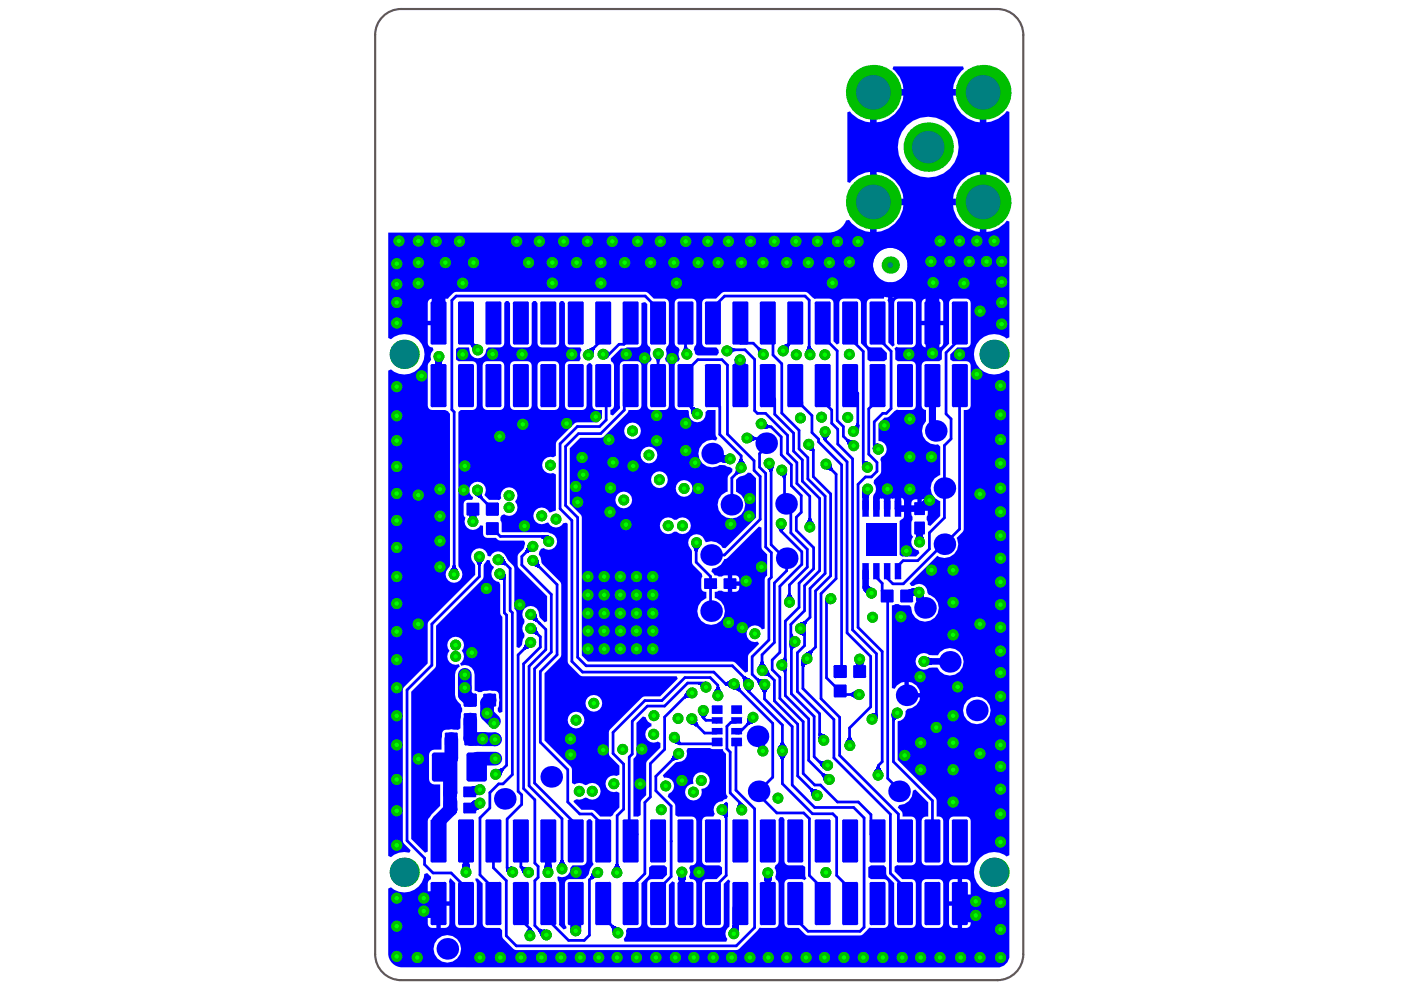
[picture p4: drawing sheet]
<svg xmlns="http://www.w3.org/2000/svg" width="297mm" height="210mm" viewBox="0 0 297 210" stroke-linecap="round" stroke-linejoin="round" font-family="sans-serif">
<g fill="#00f">
<path d="M92.2 76.4l1.6 .1-.2 .8-1.2-.1z"/>
<path d="M107.3 184.2l.4-.4h.8l-1 1.3z"/>
<path d="M99.7 170.4l1.1-.8 .2 1.5h-.3l-.4 .3z"/>
<path d="M100.6 170.3l1.2 1.1-.6 .3-.8-.8z"/>
<path d="M105.4 163.1h.6l.4-.2 .3 .5-.5 1z"/>
<path d="M105.9 122.8l1.2-1.1v.8l-.4 .4z"/>
<path d="M100.8 118.8h1.7l-.4 .6-.2 .4h-.5l-.2-.4z"/>
<path d="M106.7 118.2l.6 1-.3 .6-.4-.2-.5 .1z"/>
<path d="M100.7 104.9l1.5-.4-.1 .5 .2 .4-.7 .2z"/>
<path d="M99.6 109h1.4l.1 .8h-1.6z"/>
<path d="M112.1 196.9h.5l.6 .7h-1.7z"/>
<path d="M114.5 196.9l.4 .3 .6-.1-.8 1.4-.5-1z"/>
<path d="M110.7 183.7l.5 .2h.5l-.8 1.4-.5-1.1z"/>
<path d="M115.5 183.3l1.4 .1 .1 .8-1.6-.1z"/>
<path d="M111.3 136.2l1.2 1.2h-.6l-.5 .3-.4-.4 .3-.4z"/>
<path d="M113.7 133.1l.4 1-.4 .5-.4-.2h-.6z"/>
<path d="M112.5 131.4l1.2-1.1 .1 .6 .2 .4-.4 .5-.4-.3z"/>
<path d="M113 120l1.1-1.2 .1 .7 .3 .4-.4 .4-.5-.2z"/>
<path d="M111.8 115.7l1 1.3h-.6l-.4 .3-.4-.5z"/>
<path d="M114.8 113.5l1.6 .1-1.1 .8-.5-.4 .4-.6z"/>
<path d="M121.8 195.8h.6l.5 .8-1.6-.1z"/>
<path d="M118.9 182.4h.5l.2 .5 .4 .5h-1.7l.4-.5z"/>
<path d="M129.6 196.6l.5-.4 1.1 .4-1.3 1v-.6z"/>
<path d="M130.6 183.2h.5l.5 1h-1.6l.4-.5z"/>
<path d="M128.8 74.4l.3 .4v.7l-.5 .5z"/>
<path d="M143.8 185.7h1.6l-.1 .8h-1.4z"/>
<path d="M142.7 159.8l1.2 1.1-.7 .1-.4 .3-.4-.4 .2-.5z"/>
<path d="M138.7 75.8h1.7l-.5 .5-.1 .5h-.6z"/>
<path d="M153.2 170.5l1 1.3 .1 1.3-.6 .3-.1-.5-.4-.1 1-1.2 .1-1.3h-.6l-.1 .2z"/>
<path d="M146.4 153.5l1.4-.9v.6l.2 .5-.5 .3z"/>
<path d="M148.3 151.5h1.6l-.5 .6h-.6z"/>
<path d="M153.8 144.7l.5-.1 .5-.4v1.6l-.5-.4-.5-.1z"/>
<path d="M148 145.1l1.7-.6-1.2 1.1-.1-.4z"/>
<path d="M151.9 145.7h.6l.1 .5 .4 .5h-1.6l.4-.5z"/>
<path d="M146.8 115.8l1.6 .1-.4 .5-.1 .5-.6-.1z"/>
<path d="M153.2 96.6l.8-.1v1.6l-.8-.1z"/>
<path d="M146.4 86.6l.4-.4 1.1 .4-1.2 1.1-.1-.7z"/>
<path d="M155.3 196.2h1.4l-.1 1.3-1.5-.6z"/>
<path d="M162 185.9h1.6l-.1 .8h-1.4z"/>
<path d="M156.7 170.3h.6l.5 .4-1.5 .4z"/>
<path d="M158.5 152.3l1.4 .9-1.1 .5-.5-.3 .2-.5z"/>
<path d="M155.5 146.2l1.3-1.1v.6l.3 .5-.5 .4z"/>
<path d="M162.7 141.8l.5 1.1-.2 .5-.5-.2-.5 .1z"/>
<path d="M161.3 140.3h.6l.1 .5 .4 .5-1.6 .1z"/>
<path d="M161.3 145.9l1.6 .1-.4 .5-.1 .4h-.6z"/>
<path d="M160.8 143.9l.4 .2 .6-.1-.8 1.5-.5-1.1z"/>
<path d="M157.5 143.7l.5-.2 1.1 .5-1.5 .7 .1-.5z"/>
<path d="M157.9 145.9h1.6l-.5 .7h-.6z"/>
<path d="M162.6 99.3l1.5-.6-.3 1.1-.6 .3-.1-.5z"/>
<path d="M156.9 97.3h.5l.2 .5 .4 .5h-1.7l.4-.5z"/>
<path d="M156 99.3l1.3 1-1.1 .4-.5-.3 .3-.5z"/>
<path d="M162.5 89.6l.3 .5 .4 .1-.4 .6-1.1 .2z"/>
<path d="M171.8 167.6l.4-.4 .4 .2 .6 .1-1.1 1.1-.1-.6z"/>
<path d="M165.1 160h1.6l-.4 .5-.1 .5h-.6l-.1-.5z"/>
<path d="M166.2 139.2l-.1 .5-.4 .1 1.2 1.4-.1 1-.6 .6-.1-.5-.4-.2 1.2-1.3-.1-1z"/>
<path d="M169.9 139.8l1.1 1-.4 .1-.1 .5-.6-.3z"/>
<path d="M167.4 136.3l1.2 .9-.4 .2-.1 .4-.6-.2z"/>
<path d="M168 134.3l.1 .5 .4 .1-1.1 1.1z"/>
<path d="M169.5 132.1l1.1-.4 .5 .3-.3 .4v.6z"/>
<path d="M169.4 134.4l1.4-.8v.8l-.4 .4z"/>
<path d="M167.1 125.9h.6l.1 .4 .4 .5h-1.6l.4-.5z"/>
<path d="M164.8 111.8h1.7l-.6 .8h-.6z"/>
<path d="M171.4 109.9h.6l.1 .5 .4 .5h-1.6l.4-.5z"/>
<path d="M165.5 100.8l1.4-.8-.3 1.1-.6 .4-.1-.5z"/>
<path d="M171.3 95.4l1.3-1v.9l-.4 .4z"/>
<path d="M174.6 163.9l.4 .2h.6l-.9 1.4-.5-1.1z"/>
<path d="M173.9 161.3l.4 .2 .4-.1-.2 1.5-.6-.8z"/>
<path d="M179.8 156.3l.6-.1 .1 .5 .5 .5-1.7 .1z"/>
<path d="M180.3 147l.5-.2 .5-.4v1.7l-.5-.4-.5-.2z"/>
<path d="M175 126.8l1 1.3-.5-.1-.5-.5z"/>
<path d="M179.8 93.1l.4 .2h.7l-1.1 1.3-.4-1.1z"/>
<path d="M175.1 99.6l1.2-1.2 .1 .6 .2 .5-.4 .4-.4-.3z"/>
<path d="M181.6 89.8l.6 .3-.1 1.3-1-1.1 .4-.1z"/>
<path d="M185.9 162.5h.6l.5 1.1-1.6-.1 .4-.5z"/>
<path d="M184.9 151.3h.7l.4 .4 .1 .7z"/>
<path d="M189.1 151.3l1.1 1-.4 .2-.1 .4-.6-.2z"/>
<path d="M184.1 124.1l.6 .5-1.1 1.2-.5-.7z"/>
<path d="M186.5 103.8l.5-.4 .8 1.4-.7 .4z"/>
<path d="M187 104l1.4 .8-.5 .5-1-.9z"/>
<path d="M185.1 94.6l.5-.5h.6l-1.1 1.1z"/>
<path d="M196.7 139.4l.8 .1v1.4l-.8 .1z"/>
<path d="M193.2 124.9l.8-.1v1.6l-.8-.1z"/>
<path d="M194.2 126.5l1.6-.3v.8l-1.4 .3z"/>
<path d="M193.2 124.9l.8-.1v1.5h-.8z"/>
<path d="M194.3 113.3h1.4l.1 .8h-1.6z"/>
<path d="M195.9 106l1.1 1.2-.7 .5-.9-1.1z"/>
<path d="M96 120h.6l.1 .5 .4 .5-1.6-.1 .4-.5z"/>
<path d="M99.9 167.2l.8-.2 .6 1.5-1.3 .1z"/>
<path d="M100.3 166.7l.6-.1v1.6l-.6-.1z"/>
<path d="M99.8 73.1l.4-.4 .5 .3h.6l-1.2 1.2v-.6z"/>
<path d="M125.6 184.9l1 1.2-.6 .1-.5 .2-.3-.5z"/>
<path d="M124.4 174.1l.4-.4h.4l.4 .4v8.4l.3 .7a4.1 4.1 0 0 0-1 2l-.2 .4a1.29 1.29 0 0 1-1.3 .8h-2.7a.94 .94 0 0 0-.9 .9v8.5l.3 .7v.3l-.6 .3-1-1v-8.8l-.3-1.3 .1-.2a1.75 1.75 0 0 0 2.6-1.7l.5-.6h2a.94 .94 0 0 0 1-1z"/>
<path d="M124.5 74.1l1.1-.4 .5 .3-.2 .4v.6z"/>
<path d="M142.8 157.5l1.3-1v.6l.2 .4-.4 .4z"/>
<path d="M160.8 157.8l1.2-.4v.5l.3 .3-1.6 .5z"/>
<path d="M159.3 92.1l.4 .5 .5 .1v.6l-1.1 .5z"/>
<path d="M160.5 73.9l.4-.3 1.1 .4-1.3 1v-.6z"/>
<path d="M165.6 157.4h.6l.1 .5 .4 .5h-1.6l.4-.5z"/>
<path d="M170.7 138.6l1-.6 .6 .2-.2 .5 .1 .5z"/>
<path d="M171.3 73.4h.6l.1 .4 .4 .5-1.6 .2z"/>
<path d="M165.9 73.2l1.1-.4 .4 .4-.2 .4v.6z"/>
<path d="M174.1 92.4h1.7l-.6 .9h-.5z"/>
<path d="M195.7 54.7l.8-.1v1.7l-.8-.2z"/>
<path d="M98.1 183.3h1.4l.1 .8h-1.6z"/>
<path d="M173.6 155.8l.4-.4 1 .4-1.5 .8z"/>
<path d="M145.7 146.4l.5 1.6-.5-.1-.4 .2-.2-.6z"/>
<path d="M181.4 140.6h1.7l-.1 .8h-1.4z"/>
<path d="M182.9 104.1l1.5 .7-.2 .7h-1.4z"/>
<path d="M182.8 98.2l.4-.4 .8 .1-1.3 1z"/>
<path d="M154.8 73.4l1.1 .5 .1 .6-.5 .1-.4 .4z"/>
<path d="M145 73.4l.6-.2 .2 .5 .4 .4-1.6 .4z"/>
<path d="M134.9 153.3l1.4-1.4 .6 .2a1.59 1.59 0 0 0 1.2 1.3v.6a1.75 1.75 0 0 0-1.2 2.4 1.75 1.75 0 0 0 2.5 .8l.6 .3v1l-2.9 3.1-.1 7-1.1 1.2-.1 3a1.34 1.34 0 0 1-1.5 .3v-12.2l.6-.7v-.3z"/>
<path d="M103.3 118.7l.6 .1 .1 .6 .7 .8v.2a1.79 1.79 0 0 0-.4 1.9 1.79 1.79 0 0 0 1.5 1.1l.3 .6v5.9v.4l.4 .5v20.1l-.6 .3-.3-.4-.1-.6a4.3 4.3 0 0 0 0-3.5 4.2 4.2 0 0 0-3.4 0h-.7l-.8-.3v-3.3a2.08 2.08 0 0 0-2.8-1.9l-.3-.6a1.7 1.7 0 0 0 .4-2.6 1.77 1.77 0 0 0-.1-2.5 1.77 1.77 0 0 0-2.4 0 1.77 1.77 0 0 0-.1 2.5 1.77 1.77 0 0 0-.2 2.2 1.77 1.77 0 0 0 2.2 .6l.2 .5-.4 .3-.5 .7-.1 .8v4.2a4.4 4.4 0 0 0 1.2 2.2l.3 .7v.6a1.22 1.22 0 0 0-.3 1.2l-.1 2.4a1.27 1.27 0 0 1-1.4 .3h-1a1.12 1.12 0 0 0-1.2 .3 1.12 1.12 0 0 0-.3 1.2l-.1 2.7h-1.5a1.15 1.15 0 0 0-1.1 1.2v5.1a1.15 1.15 0 0 0 1.1 1.1h1.2v4.6l-1.8 1.8-.7 1-.1 6.9-.6 .2-2.9-2.9v-31.2l5.2-5.3 .1-8.7 9.8-9.8 .2-.7v-2.3z"/>
<path d="M145.8 158.6h4.7l.6 .2h2.1l.1 .3 .6 .7v8.3l.4 .8-.3 .5-.4 .1-.4 .4a1.73 1.73 0 0 0-1.6 .8 1.73 1.73 0 0 0 0 1.8l-.4 .6h-1.4a.94 .94 0 0 0-.9 1v8.4a.94 .94 0 0 0 .9 1h2.7l.6 .4v1.4l-1.2 1.1h-2.1a.94 .94 0 0 0-.9 .9v8.5a.94 .94 0 0 0 .9 .9h2.7a.94 .94 0 0 0 1-.9v-8.4l.9-.9 .5 .3-.2 .5-.1 9.2a1.7 1.7 0 0 0-.4 2.6l-.2 .6h-21.6l-.2-.6a1.67 1.67 0 0 0 .5-1.8l.4-.6h2a.94 .94 0 0 0 .9-.9v-8.6l1.5-1.6 .1-1.7 .6-.4h2.7l.5 .4v1.6l-.9 .9h-2.3a.94 .94 0 0 0-1 .9v8.5a.94 .94 0 0 0 1 .9h2.7a.94 .94 0 0 0 .9-.9v-8.2l.8-.8 .5 .3-.1 8.7a.94 .94 0 0 0 1 .9h2.7a.94 .94 0 0 0 .9-.9v-8.5a1.19 1.19 0 0 0-1.3-1l-.2-.5a1.58 1.58 0 0 0 0-1.7l.3-.6a1.01 1.01 0 0 0 1.2-1v-8.4a.94 .94 0 0 0-.9-1l-2.9 .1-.6-.4-.1-2.2-1.5-1.7 .2-.6a1.75 1.75 0 0 0 1.1-2.1 1.75 1.75 0 0 0-2.1-1.3l-.3-.5 2.9-2.8a2.59 2.59 0 0 0 2.1-1.1l.2-.7-.1-.6zM147.4 164.2a1.93 1.93 0 0 0-.4 2 1.78 1.78 0 0 0-1.7 2 1.78 1.78 0 0 0 2.2 1.5 1.78 1.78 0 0 0 1.2-2.4 1.78 1.78 0 0 0 1.6-2.5 1.78 1.78 0 0 0-2.9-.6z"/>
<path d="M82.3 49.3h93.8a3.9 3.9 0 0 0 3.3-2.6l.6-.1a5.9 5.9 0 0 0 4.5 2.6v-12.7a5.8 5.8 0 0 0-4.3 2.3l-.5-.2v-14.8l.5-.2 .4 .5 1.3 1.1 1.6 .6 1 .1v-6.3h.7v-.7h6.3l-.1-1-.6-1.5-1.1-1.4-.5-.4 .2-.5h14.8l.2 .5a5.8 5.8 0 0 0-2.3 4.3h6.3v.7h.7v6.3a5.8 5.8 0 0 0 4.4-2.4l.5 .2v15l-.5 .2-.5-.6-1.3-1.1-1.6-.6-1-.1v12.7l1-.2 1.6-.6 1.3-1 .5-.6 .5 .2v24.5l-.6 .3a4.3 4.3 0 0 0-5.8 .4 4.3 4.3 0 0 0 0 5.8 4.3 4.3 0 0 0 5.8 .5l.6 .2v102.6l-.6 .3-.5-.4a4.3 4.3 0 0 0-6.4 4 4.3 4.3 0 0 0 6.9 3.1l.6 .3v13.9a2.47 2.47 0 0 1-2.6 2.6h-126.4a2.99 2.99 0 0 1-2.7-2.7v-14l.6-.3a4.2 4.2 0 0 0 4.4 .8 4.2 4.2 0 0 0 2.7-3.6l.6-.2 .8 .8-.1 .6-.3 .2-.3 .6v3.8h4.6l-.1-4.2 .2-.6 .1-.1 1 1 .1 9 .5 .5h.3h2.8a.94 .94 0 0 0 .9-.9v-8.5l-.3-1.1 .5 .1 1 1v8.5a.94 .94 0 0 0 1 .9h2.7l.5 .5v1.2l.2 .7 2.1 2.1 .7 .2h46.9l4.7-4.7h3h.4l.5-.5 .1-8.9-.1-.3-.5-.7-.1-.5 .2-.7-.4-1.1 .3-.6a.9 .9 0 0 0 .6-.9l-.1-8.7 .4-.5h.6l.4 .5v9.1l.5 .5 .4 .1 2.8-.1 .5 .3 .1 1.9 .3 .7-.4 .3-.6-.2h-2.7a.94 .94 0 0 0-1 .9v8.5l.3 .7 .7 .2h2.1l1.3 1.4 .6 .2h11a2.49 2.49 0 0 0 1.6-1.2l.4-.4h3.5l.5-.5 .1-8.9a.94 .94 0 0 0-1-.9h-2.7l-.6-.4v-2.1l.6-.4h2.7l.5 .5 .1 1.5 1.6 1.7v8.6a.94 .94 0 0 0 .9 .9h2.7h.4l.5-.5 .1-8.9a.94 .94 0 0 0-1-.9h-1.9l-1.6-1.6v-1l.6-.4h3.3l.5-.5 .1-8.8a.94 .94 0 0 0-1-1h-1.8l-.1-.8-1-1.1 .4-.5 1-.2a2.85 2.85 0 0 0 1.8-2.8l.6-.3 2.7 2.7v3h-.5a.94 .94 0 0 0-.9 1l.1 8.8 .5 .5 .3 .1h2.7a.94 .94 0 0 0 1-1l-.1-8.8a1.13 1.13 0 0 0-1.3-.6v-3.3l-.3-.7-8-8v-8.1a2.01 2.01 0 0 0 1.7-2.2l.4-.5 .9-.2 1-.6 .6-1 .2-.6h-2.9v-.5h-.4v-2.8l-.7 .1-.9 .6-.5 .8-.6-.2v-17.6l.7-.2h.7l.6 .2h1.7l.4 .5a2.91 2.91 0 0 0 2.5 3 2.91 2.91 0 0 0 3.3-2.3 2.91 2.91 0 0 0-2.1-3.4l-.3-.5a1.79 1.79 0 0 0-1-1.6 1.79 1.79 0 0 0-1.9 .2h-.5l-.3-.5 5.8-5.9 .4 .3a2.9 2.9 0 0 0 3.3-.7 2.9 2.9 0 0 0 .4-3.3l1.3-1.3 .2-.6v-25.3a1.11 1.11 0 0 0 1.5-.9l-.1-8.8-.5-.5-3.1-.1-.6-.4v-1.1l1.5-1.4h1.9a.94 .94 0 0 0 .9-1l-.1-8.8-.5-.5-.3-.1h-2.7a.94 .94 0 0 0-1 1v8.6l-1.4 1.5-.1 1.8-.6 .4-3.1 .1-.5 .5-.1 8.8a.94 .94 0 0 0 .9 .9v2.4l-.6 .9a2.96 2.96 0 0 0 3.2 4.1l.4 .4v6a2.87 2.87 0 0 0-2 2.8 2.87 2.87 0 0 0 2 2.7v3.2l-2.1 2.1-.5-.2v-.5a1.85 1.85 0 0 1 0-1.8v-.7h-3.5a1.29 1.29 0 0 0 .3 1.3v.6l-.3 .6v2.3l.4 .7a1.74 1.74 0 0 0 1.1 2.9l.2 .6-.7 .7h-2.9l-.6-.4v-7.1l.9-.8 .1-1.4h-1.3v-.5h-.5v-2.3l-.6 .2-.7-.2v2.3h-1v-2.3l-.6 .2-.7-.2v2.3h-1l-.1-2.9a1.97 1.97 0 0 0 0-2.6l.1-.5 1.5-1.5v-2.3a.87 .87 0 0 1 .1-1.1 1.78 1.78 0 0 0 1.1-2 1.78 1.78 0 0 0-1.8-1.4v-3.7l1.3-1.3h.8l1.3-1.3 .6-.3h3h.4l.5-.5 .1-8.9a.94 .94 0 0 0-1-.9h-2.8l-.5-.3-.1-1.8-.2-.6 .4-.4 .5 .2h2.7l.7-.3 .2-.3 .1-8.8a.94 .94 0 0 0-1-1h-2.7l-.3 .1-.5 .5-.1 8.8 .1 .5-.5 .3-.8-.9v-8.3l-.2-.6 .1-.3v-1.5h-1.2l.4 .8-.1 .6h-2.7a.94 .94 0 0 0-.9 1v8.8l.2 .3 .7 .3h2.2l1.1 1.1v1.4l-.5 .4h-3l-.4-.2-.2-.2v-2l-1.4-1.4v-8.5a.94 .94 0 0 0-.9-1h-2.7l-.4 .1-.5 .5v8.9l-.6 .3-.7-.7v-8.1a.94 .94 0 0 0-.9-1l-3.1 .1-1.4-1.3-.6-.2h-17.1l-.6 .2-1.2 1.2h-2a.94 .94 0 0 0-.9 1v8.8l.2 .3 .7 .3h2.1l.5 .5v.6l-.4 .6h-4.1l-.5-.5-.3-.8 .5-1.4v-8.4a.94 .94 0 0 0-.9-1h-2.7l-.4 .1-.5 .5-.1 8.8a1.25 1.25 0 0 0 .9 1.1l.2 .4a1.5 1.5 0 0 0 0 1.8 .94 .94 0 0 1-.8 .9l-.3 .6 .1 8.9 .5 .5h2.3l.1 .4a1.83 1.83 0 0 0 1.8 2.2 1.83 1.83 0 0 0 1.8-2.2l.4-.4h1.7v5.2l.4 .8-.3 .5-.8-.2a2.91 2.91 0 0 0-2.8 3.8 2.91 2.91 0 0 0 4.3 1.6l1.2 .1 .4 .2 .7 .2 .5 .3-.1 .6-.9 1v3.2a2.91 2.91 0 0 0-1.6 4.5 2.91 2.91 0 0 0 4.7 .1 2.91 2.91 0 0 0-1.3-4.5v-2.6l.5-.5 1.2-.4 .8-.6 .6 .1 1.1 1.1v8.3l-6.5 6.5h-.6l-.4-.6-.9-.6-1.1-.3-1.2 .3-.3-.5a1.79 1.79 0 0 0-2.7-.9 1.79 1.79 0 0 0-.1 2.9l.2 .4 .1 2.6 2 2.1 .1 .6-.2 .6v1.9a.87 .87 0 0 0 1.1 .8v1.3l-.2 .1a2.91 2.91 0 0 0-1.2 4.5 2.91 2.91 0 0 0 4.7-.2 2.91 2.91 0 0 0-1.6-4.4v-1.3h.3a1.86 1.86 0 0 1 1.8 0h.7v-3.5h-.7a1.86 1.86 0 0 1-1.8 0h-.3l-.7-.8 .2-.7 .9-.1a4.7 4.7 0 0 0 1.7-1.8l.6-.3 6.7-6.7 .5 .3 .1 4.4 1.2 1.2v4.5l-.5 .5-.1 .4v10.4l-.6 .2-.2-.4a1.77 1.77 0 0 0-3 .8 1.77 1.77 0 0 0 2.3 2.1l.3 .5-2.3 2.4v3.5l-.6 .2-2.1-2.1-.6-.2h-30.7l-1.2-1.3v-29.3l-.3-.6-2.3-2.3v-11.8l2.2-2.2h4.7l5.3-5.2 .3-.7h1.8a.94 .94 0 0 0 .9-.9l-.1-8.8-.5-.5-.3-.1h-2.8a.94 .94 0 0 0-.9 .9l.1 9.1-1.6 1.5-.5-.2v-1a.89 .89 0 0 0 .8-.9v-8.5l-.1-.3-.6-.7v-.5l2.1-2.1h.7l.6-.2h2.2l.6-.3 .2-.3 .1-8.8 .5-.2h.3l.4 .4v8.2l.1 .4 .5 .6 .1 .6a2.08 2.08 0 0 0 .3 1.8l-.3 .5-.6 .6-.1 .3v8.5a.94 .94 0 0 0 1 .9h2.7h.3l.5-.5 .1-8.9a.98 .98 0 0 0-.6-.9l-.2-.6a1.97 1.97 0 0 0 .2-2l.6-1.3-.1-8.8-.5-.5-.3-.1h-2.3l-1.5-1.4h-40.4a2.7 2.7 0 0 0-1.7 1.4h-1.6v5.2h-.4v.5h-2.3v3.7a.95 .95 0 0 0 1 1l.2 .5-.5 .7-.1 .7 .1 .7-.6 .9-.1 .3v8.5a.94 .94 0 0 0 .9 .9h2.8l.6 .3 .4 .5v32.2l-.2 .4a2.36 2.36 0 0 0-.6 2.2 1.8 1.8 0 0 0 2.8 .6 1.8 1.8 0 0 0-.1-2.9l-.1-.3v-32.4l.5-.6h2.5h.3l.5-.5 .1-8.9a.94 .94 0 0 0-.9-.9h-2.9l-.6-.4 .1-2.3 .5-.3 2.1 .1 .1 .4a1.8 1.8 0 0 0 1.8 1.9 1.8 1.8 0 0 0 1.8-1.9l.5-.4h2.4a.94 .94 0 0 0 .9-1v-8.4l.4-.5h.5l.3 .5 .1 8.8 .2 .3 .7 .3h2.7a.94 .94 0 0 0 .9-1v-8.4l.4-.5h.5l.4 .5v8.8l.2 .3 .7 .3h2.7a.94 .94 0 0 0 .9-1v-8.4l.4-.5h.5l.4 .5v8.8l.3 .3 .6 .3h2.3l.3 .5-.3 1.1 .1 .7-.3 .6h-2.1l-.3 .1-.6 .5v8.8a.94 .94 0 0 0 .9 .9h2.7h.4l.5-.5 .1-8.8 .4-.6h.4l.4 .4 .1 9 .5 .5h1.4v1.8l-.8 .8h-4.4l-.6 .3-3.9 4v2.8l-.6 .4a1.76 1.76 0 0 0-2.4 1.6 1.76 1.76 0 0 0 2.4 1.7l.6 .3v7.6l-1.4 .5-.2-.3a1.76 1.76 0 0 0-2.4-.5 1.76 1.76 0 0 0-.6 2.4 1.76 1.76 0 0 0 2.4 .6l.5-.1 .2 .3a1.71 1.71 0 0 0 3-.1l.6-.2 .4 .3v29.1l.2 .7 2.3 2.2 .6 .3h20l.2 .5-3.7 3.8h-3.3l-.6 .2-6.9 7v5.2l2.1 2.3v1.8l-.6 .3a1.77 1.77 0 0 0-2.3 1.7 1.77 1.77 0 0 0 2.3 1.6l.6 .3v3.1l-1.1 1.1-.3 .6-.5 .3-2.1-.1-1.5-1.3-2.5-.1-1.7-1.7v-.2l.7-.4a2.33 2.33 0 0 0 1.9-.3 1.93 1.93 0 0 0 3-.6 1.76 1.76 0 0 0-.5-2.1 1.76 1.76 0 0 0-2.1-.1l-.4 .2-.4-.2a1.59 1.59 0 0 0-2 0l-.5-.3v-2.8l-.3-.6-5.5-5.6v-14.2l3.2-3.3 .3-.7v-14.8l-.3-.7-3.9-4-.2-1.2-.4-.5 .1-.7 .4-.5 .6-.2 .4 .2a1.78 1.78 0 0 0 2.4-1.1 1.78 1.78 0 0 0-1.6-2.3l-1.3-.2h-8.7l-.1-1.8-.3-.7v-.6l.2-.4 .5-.3a1.79 1.79 0 0 0 2.5-.2 1.79 1.79 0 0 0-.1-2.5 1.77 1.77 0 0 0-.8-2.9 1.77 1.77 0 0 0-2.1 2.2l-.5 .4h-2.1l-1-1a1.77 1.77 0 0 0-.4-2.5 1.77 1.77 0 0 0-2.5 .4 1.77 1.77 0 0 0 .5 2.5l-.2 .6h-1.3l-.4 .5-.1 2.5 .1 .4 .3 .4-.1 .1a1.77 1.77 0 0 0 .9 2.3 1.77 1.77 0 0 0 2.3-.8l.6 .1v1.7a.87 .87 0 0 0 .9 .8h1.8l.6 .6h.4h5l.2 .6-.2 1-1.3 1.5v2.4l6.2 6.3v5.3l-.5 .2-1-.9-.2-.6a1.77 1.77 0 0 0-2.3-1.8 1.77 1.77 0 0 0-.9 2.7v.8a1.66 1.66 0 0 0 0 2.2v.8l-.2 .4-.3 1.3-.5 .6-.6-.2v-7.3l-.1-.3-.3-.5v-8.6l-.3-.6-1.2-1.3a2.6 2.6 0 0 0-2-1.7l-.7 .1-.6 .4-.3 .6-.6-.1-.1-.6a1.81 1.81 0 0 0-2.8-.5 1.81 1.81 0 0 0 .2 2.8l.1 2.3-10.1 10.1v8.7l-5.2 5.3-.1 32.2 .3 .7 1.4 1.4-.3 .5a4.2 4.2 0 0 0-3.9 .9l-.6-.2v-102.9l.6-.3 .7 .5a4.3 4.3 0 0 0 6.4-4.1 4.3 4.3 0 0 0-7.1-2.8l-.6-.2zM202.1 20.3a6.2 6.2 0 0 0 5.6 5.6v-5.6zM185.9 20.3v5.6a6.2 6.2 0 0 0 5.6-5.6zM190.4 31.2a6.5 6.5 0 0 0 12.9 0 6.5 6.5 0 0 0-12.9 0zM203.9 38.3l-1.1 1.3-.6 1.5-.1 1h5.6v-5.6l-.9 .1-1.6 .6zM185.9 36.5v5.6h5.6a6.2 6.2 0 0 0-5.6-5.6zM202.1 43.5a6.2 6.2 0 0 0 5.6 5.7v-5.7zM185.9 43.5v5.7a6.2 6.2 0 0 0 5.6-5.7zM185.9 53.9a3.7 3.7 0 0 0 1.5 5.7l.1 .6-.4 .8h3.3l-.4-.8 .1-.6a3.7 3.7 0 0 0 1.6-5.6 3.7 3.7 0 0 0-5.8-.1zM189.2 61.9v1.2a1.56 1.56 0 0 0 1.2-1.2zM198.2 63.3v4.7h1.8v-3.7a.94 .94 0 0 0-1-1zM91 63.6l-.3 .7v3.7h1.8v-4.7h-.9zM195.7 63.6l-.3 .7v3.7h1.8v-4.7h-.9zM198.2 69v4.7h.8a.94 .94 0 0 0 1-1v-3.7zM195.4 69v3.7a.94 .94 0 0 0 .9 1h.9v-4.7zM114.2 76.9l-.2 .6v8.5a.94 .94 0 0 0 .9 .9h2.7a.94 .94 0 0 0 .9-.9v-8.5a.94 .94 0 0 0-.9-.9h-2.7zM108.4 76.9l-.3 .6v8.5a.94 .94 0 0 0 1 .9h2.7a.94 .94 0 0 0 .9-.9v-8.5a.94 .94 0 0 0-.9-.9h-2.7zM102.6 76.9l-.3 .6v8.5a.94 .94 0 0 0 1 .9h2.7a.94 .94 0 0 0 .9-.9v-8.5a.94 .94 0 0 0-.9-.9h-2.7zM132.3 91.4a1.8 1.8 0 0 0 3.6 0 1.8 1.8 0 0 0-3.6 0zM135.8 96.5a1.8 1.8 0 0 0 3.6 0 1.8 1.8 0 0 0-3.6 0zM138 101.7a1.8 1.8 0 0 0 3.6 0 1.8 1.8 0 0 0-3.6 0zM143.3 103.6a1.78 1.78 0 0 0 3.5 0 1.78 1.78 0 0 0-3.5 0zM195.4 105.9v1.5h1.3v-.7a.94 .94 0 0 0-1.3-.8zM193.5 106.1l-.3 .6v.7h1.3v-1.5h-.8zM190.9 105.5v1.9h.8v-1.1a.74 .74 0 0 0-.8-.8zM130.5 106a1.78 1.78 0 0 0 3.5 0 1.78 1.78 0 0 0-3.5 0zM140.4 110.2a1.78 1.78 0 0 0 0 2.5 1.78 1.78 0 0 0 2.5 0h.5a1.78 1.78 0 0 0 2.6 0 1.78 1.78 0 0 0 0-2.5 1.78 1.78 0 0 0-2.6 0h-.5a1.78 1.78 0 0 0-2.5 0zM155.2 122v1.3h1.5a.97 .97 0 0 0-.8-1.3zM155.2 124.2v1.3h.7a.94 .94 0 0 0 .8-1.3zM194.6 139a1.78 1.78 0 0 0 0 2.4 1.78 1.78 0 0 0 2.4 .2l1.7-.1a2.91 2.91 0 0 0 4.4 1.2 2.91 2.91 0 0 0 .2-4.5 2.91 2.91 0 0 0-4.4 .7h-1.9a1.69 1.69 0 0 0-2.4 .1zM192.7 144.6v2.4h2.4a2.66 2.66 0 0 0-2.4-2.4zM124.1 149.1a1.8 1.8 0 0 0 3.6 0 1.8 1.8 0 0 0-3.6 0zM204.2 150.6a2.93 2.93 0 0 0 5.8 0 2.93 2.93 0 0 0-5.8 0zM120.4 152.7a1.78 1.78 0 0 0 3.5 0 1.78 1.78 0 0 0-3.5 0zM201.5 173.4l-.3 .7v8.4a.94 .94 0 0 0 1 1h2.7a.94 .94 0 0 0 .9-1v-8.4a.94 .94 0 0 0-.9-1h-2.7zM204 186.4v4.7h1.8v-3.8a.94 .94 0 0 0-.9-.9zM201.5 186.7l-.3 .6v3.8h1.8v-4.7h-.8zM204 192v4.7h.9a.94 .94 0 0 0 .9-.9v-3.8zM201.2 192v3.8a.94 .94 0 0 0 1 .9h.8v-4.7zM195.7 186.7l-.3 .6v8.5a.94 .94 0 0 0 .9 .9h2.7a.94 .94 0 0 0 1-.9v-8.5a.94 .94 0 0 0-1-.9h-2.7zM93.4 192v4.7h.9a.94 .94 0 0 0 1-.9v-3.8zM90.7 192v3.8a.94 .94 0 0 0 .9 .9h.9v-4.7zM91.9 201.2a2.95 2.95 0 0 0 5.9 0 2.95 2.95 0 0 0-5.9 0z"/>
</g>
<path d="M103.3 151.2v.2l1.4 1.5M95.4 171.5l.1 .1M95.5 170v1.6M95.5 171.6l-2.5 2.5M95.6 160.9l-.1 .1M95.7 160.7l-2 1.9 1.7 1.7M101.1 160.9h3.9M91.8 190.4l1.2 1.2M92.8 192.9l.3 .3" fill="none" stroke="#00f" stroke-width="2.9"/>
<g fill="none" stroke="#00f" stroke-width=".58">
<path d="M96.7 62.8l-.9 .9M98.8 68.5v3.2M124.7 74.9v.4M127.9 75.1l1.1 .1M127.9 68.5v3.3M133.6 71.7l-1.3 1.3h-1M139.5 65.5v3M139.6 74.9l-.1 6.9M145.3 65.2v3.3M145.3 78.9v2.9M148 76.3h5.1l1.1 1.1M151.2 65.2v3.3"/>
<path d="M95.8 86.9l.5 .5M127.8 85.8h.7v3.2M127.9 85.8l-.1 .2M151.2 84.8l1.4 1.4v5.9M151.6 96.4l.9 .9M101.2 103.9l-.1 .8 3.3 3.3M104.4 112.1l1.7 1.6M105.6 118.7h.7M113 115.8h-.2l-2.2 2.2v1.8M116 113.7l.3 .4v.7M118.7 107.9l2.6 2.5M119.9 107.2l2.6 2.5"/>
<path d="M147.7 115l-.1 4.2M150.8 117.7h2.8M96.3 121.8h.1M106 121.6l.9 1.1M112.5 130.3l3.2 3.2v4.2M112.5 133.2l.1 .2M112.7 133.2l1.9 1.8v2.2M114.4 132.1h.1M150.7 122.2v7.3M121.3 140.2l2.2 2.3M130 159.8l2.2 2.2M134 159.9l-.6 .6"/>
<path d="M137.3 149.7h3.6M140.9 158.9l-3 3M143.9 159.8l-4.8 4.8M146.7 152.4h-.4l3.1 3h2.5M149.1 150.6v1.5l.6 .6h1.8l.4 .4M149.7 144.8v.9M150.6 143.7l1.6 1.6v2.2M151.3 142.5l2.5 2.5M103.9 168.1v3.2l-2.1 2.1M104.6 178.3v5.7M105.7 166.2h.9M107.4 162.3l-1.9 1.9"/>
<path d="M109.8 167.8l.8 .7v2.1M110.4 178.3v5.5l1.2 1.2h.5M116.3 178.3h-.1M120.4 170l2.5 2.6h2.6M121.3 174v.9M132.2 171.6l-1.4 1.3M139.1 167.7l3.2 3.2M142.3 178.3v.1M91.8 185.1h3.9M98.8 184.9h.1M104.6 188.4v3.2M107.5 184l.5 .5"/>
<path d="M112.4 196.9h-.1M112.4 196.9v1.5M113.4 196.2l2 2h.4M113.4 183l.7 .7M114.1 186l-.7 .7M116.2 184.4l-.5 .6h.5M122.1 197.4l.1 .2M122.1 195.8v1.8M125 198.3l-1.1 1.1h-3.3M126.5 185h.2M127.9 191.6v2.9M130.8 184.8l-.4 .4"/>
<path d="M131 197.6v.2M133.7 188.3v2.9M139.5 188.6v2.6M144.5 188.5l.8 .8M151.2 188.4v3.2M156 197.6l-.4 .4M157 191.6l-1 1M160 196.7l-3.9 3.8"/>
</g>
<path d="M93.1 75.6l-.1 6.2M100.6 170.3h1.2M101.8 170.3l-1 1M102.2 164.6l-.2 .1" fill="none" stroke="#00f" stroke-width="1.2"/>
<path d="M116.2 178.3v6.1M144.6 188.4l-.1 .1" fill="none" stroke="#00f" stroke-width="1.4"/>
<circle cx="162.8" cy="185.1" r=".29" fill="#00f"/>
<g fill="none" stroke="#00f" stroke-width=".58">
<path d="M157.1 96.6v2.5h.3M161 99.1l1.3 1.3M161.6 94l.4 .4M162.3 116l1.2 1.2M163.5 122.4l-.4 .5M163.7 139.9v2.1M155.5 145h.1M158.7 144.5v2.1M159.5 143l2.1 2.1h.5M159.7 152.1v.3l-3 3h-.7M161.2 159.2h.5M161.6 142h.4"/>
<path d="M156 167.5l4 4M157 170.3v1.1l.3 .3M160.8 167.8v.7"/>
</g>
<path d="M160.6 156.1l.8 .8M161.4 158.9l.3 .3" fill="none" stroke="#00f" stroke-width="1.2"/>
<circle cx="162" cy="94.4" r=".29" fill="#00f"/>
<g fill="none" stroke="#00f" stroke-width=".58">
<path d="M157 65.3v7.4l2.7 .1M161.7 74.7v.4M162.8 68.5v2.3l1.1 1.1M168.6 68.5v3.1M170.7 62.8l.9 .8M174.4 68.5v2.8M180.2 68.5v3.2M186.1 68.5v3.1M158.5 93h2.7l.6 .6M159.9 97.7v2l1.3 1.3M160 87.1l.6 .5h1.7M161.8 90.5h1.7"/>
<path d="M162.4 94v.8l-1.4 1.4v2.9M163.1 98.2l.4 .4M165.6 96.4l2.2 2.2M165.8 99.7l.5 .6M165.8 87.6l3.6 3.6M167 96.1l2 2M168.3 95.7l1.8 1.8M168.6 83.9l1.4 1.4v.7l2.2 2.1v3.6M169.4 95.2l1.9 1.8v4.5M171.5 93.3v1.2l.9 1v5.6M174.4 81.8l1.1 1M174.9 93.3l4.7 4.6"/>
<path d="M175.1 98.4l2.2 2.1M175.5 86.1l.8 .8v2.8l1.3 1.4M177.5 89.2l1.3 1.3M177.6 94.2l3.2 3.1M180.8 94.5h.2M180.9 91.5l.7 .6M183.9 98.9v.2M184.2 96.3l1.7 1.7v1.9l-1.2 1.2h-1.2M185.4 94.4l.8 .9M186.1 84.8l-1.9 1.9M188.9 86.6l-1 1h-.7l-1.8 1.8M165.6 112.6l4.4 4.4v2.7"/>
<path d="M166.2 118.2h.5M166.7 106.8v.7M167 107.5l.7 .7M167.7 113l3.5 3.5M167.8 103l2.1 2.1v3.5l-1.1 1.1M168.8 112.5l3.7 3.6M169 102.5l2.7 2.7M191.5 118.9l-1.1 1.1M197 113v3.4l-2.4 2.5M199.9 115.4h.3M167.4 124v3.7M167.7 132.4v4.1"/>
<path d="M167.7 136.5l.1 .1M168.5 136h-.4l-.4 .5M169.4 123.7v5.1M170.6 124.2v5.3M171.1 139.7h-.6l-.3 .2v6.1M171.7 130.9l-2 2v.8l.9 .9v2.3l-1.5 1.5M176 126.9l-.8 .8M177.3 122.7l-3.2 3.2M185.8 121.1v1.3l1.2 1.3v1.6l1.2 1.2M188.1 121.1v1.5l1.2 1.2h2.2M165.3 143.6v4.5M165.9 159.2v7"/>
<path d="M175.2 143.7l2.9 2.9M177.9 146.8l.4 .5h3.4M178.4 142.1l-.3 .3M180.1 158l.1 .1M185.8 151.5l-.9 1M190.2 151.2l-.8 .8M164.7 172.4h5.7l1.2 1.2M170.3 164l2.4 2.4M175.4 165.1h.1M175.4 165.1l.4 .2M175.5 162.3l-.9 .1M176.6 172.5l.8 .9"/>
<path d="M177.6 170h4.4M184.7 176.9l1.4 1.4M187 161.5l-.8 .8v2M190.5 172.6v2.2M190.6 167.4v.4M168.6 188.3v2.9M174.4 188.4v2.8M180.2 188.5v2.7"/>
</g>
<path d="M156.9 76.4l.1 5.4" fill="none" stroke="#00f" stroke-width="2.3"/>
<path d="M188.1 107.8v-2.8h2.3v2.8M188.1 105.5l-.7-.7 .7-.7v-.4h-.4l-1.9 1.8v2.3M195 112v2.9M184.7 125.8h.1M193 125.6h1.9l.2 .2v2.1l1 1" fill="none" stroke="#00f" stroke-width="1.4"/>
<circle cx="195" cy="114.9" r=".7" fill="#00f"/>
<path d="M200.2 103.5v6.3" fill="none" stroke="#00f" stroke-width=".58"/>
<path d="M197.1 106.1l-1.9 1.7" fill="none" stroke="#00f" stroke-width="1.4"/>
<circle cx="195" cy="107.8" r=".7" fill="#00f"/>
<g fill="none" stroke="#00f" stroke-width="1.4">
<path d="M197.4 55.4h-2.6l-.8 .8M152.5 97.3h2.3M100.3 108v2.6M184 103.7l-.5 .4v3.7M190.4 107.8h4.8M182.3 139.8v2.6M183.5 121.1v3.4l1.2 1.3M193 125.6l-.8 .8M195.9 140.2l5.5 .1M98.8 178.3v6.6M101.8 167.4h-1.5l-.5 .5M101.8 167.5l-.4 .4h-1.8"/>
<path d="M144.6 184.9v3.5M156 192.6v5M162.8 185.1v6.5"/>
</g>
<path d="M197.7 81.8v8.9l.7 .7" fill="none" stroke="#00f" stroke-width="1.5"/>
<g fill="none" stroke="#00f" stroke-width="2.9">
<path d="M94.4 55.7l-1.4 1.4v11.4M197.8 59.9l-.1 .2v14.8M197.7 68.5h.1M95.7 156.7v4M98.5 143.1v4.2l1.2 1.1M99.7 152.6v4l.1 .1h3M102.3 156.7l2.7 .1M103.8 148.4l-.5 .6v2.2M93 174.1v4.2M95.4 164.3v7.2M95.5 161v7.1l-.1 .1M91.8 190.4h-2v2.8h3.3"/>
<path d="M206.9 191.1h-2.9l-.5 .5M206.9 191.1l-.5 .5h-2.9M206.9 191.1v3h-2.8l-.2 .2-.4-.4v-2.3"/>
</g>
<g fill="none" stroke="#00f" stroke-width=".58">
<path d="M95.8 63.7v23.2M96.7 62.8h40.1l2.7 2.7M98.8 71.7l2.5 2.5M127.9 71.8l-3.2 3.1M131.3 73l-2.3 2.2M145.3 68.5v6.2l.4 .4M148 76.3l-2.7 2.6M154.2 74.2h3.8l2 2v10.9M154.2 77.4v14.7l5.7 5.6M159.7 72.8l2 1.9M163.9 71.9v3.4l1.9 1.8v10.5M168.6 71.6l-2.6 2.6"/>
<path d="M170.7 62.8h-17.1l-2.4 2.4M171.6 63.6v11.9M174.4 71.3l3.1 3.1v14.8M180.2 71.7l2.8 2.8v23.5l.9 .9M186.1 71.6l2.8 2.9v12.1M203.5 68.5v3.4l-2.9 2.9v13l1 1v4.2l-1.4 1.5v9M96.3 87.4v34.4M127.9 82.3v3.5M128.5 89l-1.4 1.4h-4.7l-3.7 3.7v13.8M133.7 81.8l-1.3 1.3v3.8l-5 5h-4.8l-2.7 2.8v12.5M145.3 81.8v3.3l2.8 2.8M151.2 81.8v3"/>
<path d="M152.6 92.1l4.5 4.5M157.4 99.1l-2.2 2.3v5.5M158.4 92.2l.1 .8M162.3 87.6l4.7 4.7v3.8M162.8 83.1l1.5 1.5v3.2l4 4v3.9M163.5 90.5l2.1 2.1v3.8M163.5 98.6v16.9l2.7 2.7M167.8 98.6v4.4M168.6 81.8v2.1M169 98.1v4.4M169.4 91.2v4M170.1 97.5v4.5l3.7 3.7v15.3l-3.2 3.2"/>
<path d="M172.2 91.7l1.3 1.4v.6l4.9 4.9v43.5M174.9 91.5v1.8M175.5 82.8v3.3M177.6 91.1v3.1M178.8 90.5v2l2 2M179.6 97.9v36.3l5 5v10.7l-4.5 4.5v3.6M180.2 81.8l1.7 1.6v7.9M180.8 97.3v36.2l5 5.1v12.9M184.2 86.7v9.6M185.4 89.4v5M186.1 81.8v3M203.5 81.8l-.1 30.4-3.2 3.2"/>
<path d="M101.6 118v4.2l-10 10.1v8.7l-5.3 5.3v31.9l3.7 3.8v1.3l1.8 1.8M106.1 113.7h9.9M106.3 118.7l1.9 1.8v8.9l.4 .5v34.3l-2 2M110.6 119.8l6.3 6.2v12.3l-3.6 3.5v24.2l8 8M113 118.8l5.1 5.2v14.8l-3.5 3.6v15l5.8 5.8v6.8M121.3 110.4v29.8M122.5 109.7v29.7l1.8 1.8h31l3.4 3.3M147.6 119.2l3.1 3M161.2 101v9.1l-7.6 7.6M162.3 100.4v15.6M163.5 117.2v5.2M165.6 111.1v1.5"/>
<path d="M165.6 111h.3M166.3 100.3v6.5M166.8 118.4v2.6l-2.6 2.6v12.6l-2.6 2.6v3.2M167.7 108.2v4.8M168.8 109.7v2.8M170 119.7l-4.7 4.6v14l-1.6 1.6M171.2 116.5v3.7l-3.8 3.8M171.3 101.5l3.6 3.7v16.4l-3.2 3.2v6.1M171.7 105.2v6.6M172.4 101.1l3.7 3.6v17.4l-3.2 3.2v11.9l-1.8 1.8v.7M172.5 116.1v4.5l-3.1 3.1M177.3 100.5v22.2"/>
<path d="M183.5 101.1l-1.6 1.6v30.3l5.1 5.1v23.4M190.4 120v1.1M191.5 118.9h3.1M199.9 115.4l-8.4 8.4M200.2 109.8l-3.2 3.2M106.9 122.7v7.2l.5 .5v31.9M112.5 136.2l-2.7 2.7v28.9M114.6 137.2l-3.6 3.6v26.4l2.4 2.4v13.4M115.7 137.7l-3.5 3.6v25.3l7 7v10.6M150.7 129.5l.1 .1M163 122.9v12.8l-3.5 3.5v3.8M167.8 136.6v10.5l4.8 4.8v8.5l2 2"/>
<path d="M169.1 138.4v8.2l4.7 4.7v4.3l1.4 1.4M169.4 128.8l-2.9 2.9v15.8l5 4.9v8.8l3.9 3.9M170.6 129.5l-2.9 2.9M174.1 125.9v22.2l3.9 4v8.1l12.5 12.4M175.2 127.7v16M188.2 126.5v38.5l2.4 2.4M123.5 142.5h27.8M137.3 149.7l-3.3 3.2v7M142.9 156.5l1.2 1.2h7.8M146.7 146.9h-.7l-5.1 5.1v6.9M149.7 144.8h-3.9l-4.9 4.9M150.6 143.7h-5.4l-4.9 4.8h-3.6l-6.7 6.8v4.5"/>
<path d="M153.8 145h1.6M155.5 145l8.3 8.4v11.4l-3 3M156 153.1h-1l-.9 .9v4.8l.7 .7v8.6l2.2 2.2M156 157.7v9.8M158.7 146.6l7.2 7.1v5.5M162 142l2.2 2.2v4.4l4.9 4.9v11l4.2 4.1M162.1 145.1v3.1l5.9 5.9v12.3l4.7 4.8h8.3l2.2 2.2v23.2l-.9 .9h-11l-2.7-2.8v-3.1M163.7 142l1.6 1.6M165.3 148.1l5 4.9v11M170.2 146l6.6 6.6v8.1l12 11.9v12.6l2.5 2.4M189.4 152v9.5l8.3 8.3v8.5M101.8 173.4v12.1l2.8 2.9"/>
<path d="M105.7 166.2l-1.8 1.9M110.6 170.6l-3.1 3v10.4M122.1 175.4v2.9M125.5 172.6l1.7 1.7M130.8 172.9v11.9M132.2 162v9.6M133.4 160.5v14.7l1.7 1.7M137.9 161.9v7.1l-1.2 1.1v15.1l-3 3.1M139.1 164.6v3.1M142.3 170.9v15l-2.8 2.7M154 170.3v15.3l-2.8 2.8M160 171.5v25.2"/>
<path d="M160.8 168.5l3.9 3.9M165.9 166.2l6.4 6.3h4.3M171.6 173.6v12l2.8 2.8M172.7 166.4h1.3l3.6 3.6M177.4 173.4v12.2l2.8 2.9M182 170l2.7 2.7v4.2M190.5 174.8l1.4 1.4v2.1M95.7 185.1l2.6 2.7M104.6 184l2.7 2.7v11.7l2.2 2.1h46.6M110.4 191.6v3.4l1.9 1.9M113.4 186.7v9.5M114.1 183.7v2.3"/>
<path d="M116.3 191.6v3.5l4.3 4.3M126.5 185l-1.5 1.5v11.8M127.9 194.5l3.1 3.1"/>
</g>
<path d="M122.1 191.6v5.7" fill="none" stroke="#00f" stroke-width="2.3"/>
<path d="M161.4 156.9v2M99.6 164.7h2.4M100.6 170.3l-1 1h1.2" fill="none" stroke="#00f" stroke-width="1.2"/>
<circle cx="188.8" cy="56.2" r="5.3" fill="none" stroke="#00f" stroke-width="3.2"/>
<circle cx="154.1" cy="74.4" r="1.16" fill="#00bf00"/>
<circle cx="154.1" cy="74.4" r=".47" fill="#0f0"/>
<circle cx="139.6" cy="75" r="1.16" fill="#00bf00"/>
<circle cx="139.6" cy="75" r=".47" fill="#0f0"/>
<circle cx="145.6" cy="75.1" r="1.16" fill="#00bf00"/>
<circle cx="145.6" cy="75.1" r=".47" fill="#0f0"/>
<circle cx="161.4" cy="120.2" r="1.16" fill="#00bf00"/>
<circle cx="161.4" cy="120.2" r=".47" fill="#0f0"/>
<circle cx="158.2" cy="123.2" r="1.16" fill="#00bf00"/>
<circle cx="158.2" cy="123.2" r=".47" fill="#0f0"/>
<circle cx="160.1" cy="134.4" r="1.16" fill="#00bf00"/>
<circle cx="160.1" cy="134.4" r=".47" fill="#0f0"/>
<circle cx="157.4" cy="133.1" r="1.16" fill="#00bf00"/>
<circle cx="157.4" cy="133.1" r=".47" fill="#0f0"/>
<circle cx="145" cy="103.6" r="1.16" fill="#00bf00"/>
<circle cx="145" cy="103.6" r=".47" fill="#0f0"/>
<circle cx="137.6" cy="96.5" r="1.16" fill="#00bf00"/>
<circle cx="137.6" cy="96.5" r=".47" fill="#0f0"/>
<circle cx="134.1" cy="91.4" r="1.16" fill="#00bf00"/>
<circle cx="134.1" cy="91.4" r=".47" fill="#0f0"/>
<circle cx="134.2" cy="98.8" r="1.16" fill="#00bf00"/>
<circle cx="134.2" cy="98.8" r=".47" fill="#0f0"/>
<circle cx="130" cy="98" r="1.16" fill="#00bf00"/>
<circle cx="130" cy="98" r=".47" fill="#0f0"/>
<circle cx="122.1" cy="103.2" r="1.16" fill="#00bf00"/>
<circle cx="122.1" cy="103.2" r=".47" fill="#0f0"/>
<circle cx="139.2" cy="93.5" r="1.16" fill="#00bf00"/>
<circle cx="139.2" cy="93.5" r=".47" fill="#0f0"/>
<circle cx="158.8" cy="109.4" r="1.16" fill="#00bf00"/>
<circle cx="158.8" cy="109.4" r=".47" fill="#0f0"/>
<circle cx="181" cy="94.5" r="1.16" fill="#00bf00"/>
<circle cx="181" cy="94.5" r=".47" fill="#0f0"/>
<circle cx="145.4" cy="89.7" r="1.16" fill="#00bf00"/>
<circle cx="145.4" cy="89.7" r=".47" fill="#0f0"/>
<circle cx="123.4" cy="97" r="1.16" fill="#00bf00"/>
<circle cx="123.4" cy="97" r=".47" fill="#0f0"/>
<circle cx="163.1" cy="98.2" r="1.16" fill="#00bf00"/>
<circle cx="163.1" cy="98.2" r=".47" fill="#0f0"/>
<circle cx="175.1" cy="98.4" r="1.16" fill="#00bf00"/>
<circle cx="175.1" cy="98.4" r=".47" fill="#0f0"/>
<circle cx="165.8" cy="99.7" r="1.16" fill="#00bf00"/>
<circle cx="165.8" cy="99.7" r=".47" fill="#0f0"/>
<circle cx="183.9" cy="99.1" r="1.16" fill="#00bf00"/>
<circle cx="183.9" cy="99.1" r=".47" fill="#0f0"/>
<circle cx="171.7" cy="111.8" r="1.16" fill="#00bf00"/>
<circle cx="171.7" cy="111.8" r=".47" fill="#0f0"/>
<circle cx="167.4" cy="127.7" r="1.16" fill="#00bf00"/>
<circle cx="167.4" cy="127.7" r=".47" fill="#0f0"/>
<circle cx="165.8" cy="141" r="1.16" fill="#00bf00"/>
<circle cx="165.8" cy="141" r=".47" fill="#0f0"/>
<circle cx="175.8" cy="165.3" r="1.16" fill="#00bf00"/>
<circle cx="175.8" cy="165.3" r=".47" fill="#0f0"/>
<circle cx="184" cy="103.7" r="1.16" fill="#00bf00"/>
<circle cx="184" cy="103.7" r=".47" fill="#0f0"/>
<circle cx="171.7" cy="75.2" r="1.16" fill="#00bf00"/>
<circle cx="171.7" cy="75.2" r=".47" fill="#0f0"/>
<circle cx="174.9" cy="91.5" r="1.16" fill="#00bf00"/>
<circle cx="174.9" cy="91.5" r=".47" fill="#0f0"/>
<circle cx="171.5" cy="94.2" r="1.16" fill="#00bf00"/>
<circle cx="171.5" cy="94.2" r=".47" fill="#0f0"/>
<circle cx="161.4" cy="89.9" r="1.16" fill="#00bf00"/>
<circle cx="161.4" cy="89.9" r=".47" fill="#0f0"/>
<circle cx="158.4" cy="92.9" r="1.16" fill="#00bf00"/>
<circle cx="158.4" cy="92.9" r=".47" fill="#0f0"/>
<circle cx="180.9" cy="91.5" r="1.16" fill="#00bf00"/>
<circle cx="180.9" cy="91.5" r=".47" fill="#0f0"/>
<circle cx="158.9" cy="105.7" r="1.16" fill="#00bf00"/>
<circle cx="158.9" cy="105.7" r=".47" fill="#0f0"/>
<circle cx="192.2" cy="116.8" r="1.16" fill="#00bf00"/>
<circle cx="192.2" cy="116.8" r=".47" fill="#0f0"/>
<circle cx="164.9" cy="169.2" r="1.16" fill="#00bf00"/>
<circle cx="164.9" cy="169.2" r=".47" fill="#0f0"/>
<circle cx="138.4" cy="133.8" r="1.16" fill="#00bf00"/>
<circle cx="138.4" cy="133.8" r=".47" fill="#0f0"/>
<circle cx="134.9" cy="133.8" r="1.16" fill="#00bf00"/>
<circle cx="134.9" cy="133.8" r=".47" fill="#0f0"/>
<circle cx="131.5" cy="133.8" r="1.16" fill="#00bf00"/>
<circle cx="131.5" cy="133.8" r=".47" fill="#0f0"/>
<circle cx="128.1" cy="133.8" r="1.16" fill="#00bf00"/>
<circle cx="128.1" cy="133.8" r=".47" fill="#0f0"/>
<circle cx="124.7" cy="133.8" r="1.16" fill="#00bf00"/>
<circle cx="124.7" cy="133.8" r=".47" fill="#0f0"/>
<circle cx="124.7" cy="137.6" r="1.16" fill="#00bf00"/>
<circle cx="124.7" cy="137.6" r=".47" fill="#0f0"/>
<circle cx="128.1" cy="137.6" r="1.16" fill="#00bf00"/>
<circle cx="128.1" cy="137.6" r=".47" fill="#0f0"/>
<circle cx="131.5" cy="137.6" r="1.16" fill="#00bf00"/>
<circle cx="131.5" cy="137.6" r=".47" fill="#0f0"/>
<circle cx="135" cy="137.6" r="1.16" fill="#00bf00"/>
<circle cx="135" cy="137.6" r=".47" fill="#0f0"/>
<circle cx="138.4" cy="137.6" r="1.16" fill="#00bf00"/>
<circle cx="138.4" cy="137.6" r=".47" fill="#0f0"/>
<circle cx="147.8" cy="87.8" r="1.16" fill="#00bf00"/>
<circle cx="147.8" cy="87.8" r=".47" fill="#0f0"/>
<circle cx="132.7" cy="111.2" r="1.16" fill="#00bf00"/>
<circle cx="132.7" cy="111.2" r=".47" fill="#0f0"/>
<circle cx="129.1" cy="93.2" r="1.16" fill="#00bf00"/>
<circle cx="129.1" cy="93.2" r=".47" fill="#0f0"/>
<circle cx="105" cy="156.8" r="1.16" fill="#00bf00"/>
<circle cx="105" cy="156.8" r=".47" fill="#0f0"/>
<circle cx="105" cy="160.9" r="1.16" fill="#00bf00"/>
<circle cx="105" cy="160.9" r=".47" fill="#0f0"/>
<circle cx="121" cy="160" r="1.16" fill="#00bf00"/>
<circle cx="121" cy="160" r=".47" fill="#0f0"/>
<circle cx="122.8" cy="167.8" r="1.16" fill="#00bf00"/>
<circle cx="122.8" cy="167.8" r=".47" fill="#0f0"/>
<circle cx="110.7" cy="75.1" r="1.16" fill="#00bf00"/>
<circle cx="110.7" cy="75.1" r=".47" fill="#0f0"/>
<circle cx="121.2" cy="75.1" r="1.16" fill="#00bf00"/>
<circle cx="121.2" cy="75.1" r=".47" fill="#0f0"/>
<circle cx="191" cy="130.8" r="1.16" fill="#00bf00"/>
<circle cx="191" cy="130.8" r=".47" fill="#0f0"/>
<circle cx="207.1" cy="79.3" r="1.16" fill="#00bf00"/>
<circle cx="207.1" cy="79.3" r=".47" fill="#0f0"/>
<circle cx="182.3" cy="139.8" r="1.16" fill="#00bf00"/>
<circle cx="182.3" cy="139.8" r=".47" fill="#0f0"/>
<circle cx="185" cy="130.9" r="1.16" fill="#00bf00"/>
<circle cx="185" cy="130.9" r=".47" fill="#0f0"/>
<circle cx="194.9" cy="125.6" r="1.16" fill="#00bf00"/>
<circle cx="194.9" cy="125.6" r=".47" fill="#0f0"/>
<circle cx="107.9" cy="105.1" r="1.16" fill="#00bf00"/>
<circle cx="107.9" cy="105.1" r=".47" fill="#0f0"/>
<circle cx="144.6" cy="165.5" r="1.16" fill="#00bf00"/>
<circle cx="144.6" cy="165.5" r=".47" fill="#0f0"/>
<circle cx="148.7" cy="165.5" r="1.16" fill="#00bf00"/>
<circle cx="148.7" cy="165.5" r=".47" fill="#0f0"/>
<circle cx="130.2" cy="166.2" r="1.16" fill="#00bf00"/>
<circle cx="130.2" cy="166.2" r=".47" fill="#0f0"/>
<circle cx="96.3" cy="121.8" r="1.16" fill="#00bf00"/>
<circle cx="96.3" cy="121.8" r=".47" fill="#0f0"/>
<circle cx="162.8" cy="185.1" r="1.16" fill="#00bf00"/>
<circle cx="162.8" cy="185.1" r=".47" fill="#0f0"/>
<circle cx="155.6" cy="198" r="1.16" fill="#00bf00"/>
<circle cx="155.6" cy="198" r=".47" fill="#0f0"/>
<circle cx="197.7" cy="74.9" r="1.16" fill="#00bf00"/>
<circle cx="197.7" cy="74.9" r=".47" fill="#0f0"/>
<circle cx="191.8" cy="160.2" r="1.16" fill="#00bf00"/>
<circle cx="191.8" cy="160.2" r=".47" fill="#0f0"/>
<circle cx="195.2" cy="157.5" r="1.16" fill="#00bf00"/>
<circle cx="195.2" cy="157.5" r=".47" fill="#0f0"/>
<circle cx="195.2" cy="163.2" r="1.16" fill="#00bf00"/>
<circle cx="195.2" cy="163.2" r=".47" fill="#0f0"/>
<circle cx="198.5" cy="154.2" r="1.16" fill="#00bf00"/>
<circle cx="198.5" cy="154.2" r=".47" fill="#0f0"/>
<circle cx="195.1" cy="143.5" r="1.16" fill="#00bf00"/>
<circle cx="195.1" cy="143.5" r=".47" fill="#0f0"/>
<circle cx="210.8" cy="51.1" r="1.16" fill="#00bf00"/>
<circle cx="210.8" cy="51.1" r=".47" fill="#0f0"/>
<circle cx="207.1" cy="51.1" r="1.16" fill="#00bf00"/>
<circle cx="207.1" cy="51.1" r=".47" fill="#0f0"/>
<circle cx="203.4" cy="51.1" r="1.16" fill="#00bf00"/>
<circle cx="203.4" cy="51.1" r=".47" fill="#0f0"/>
<circle cx="199.3" cy="51.1" r="1.16" fill="#00bf00"/>
<circle cx="199.3" cy="51.1" r=".47" fill="#0f0"/>
<circle cx="212.4" cy="59.8" r="1.16" fill="#00bf00"/>
<circle cx="212.4" cy="59.8" r=".47" fill="#0f0"/>
<circle cx="212.4" cy="64.1" r="1.16" fill="#00bf00"/>
<circle cx="212.4" cy="64.1" r=".47" fill="#0f0"/>
<circle cx="212.4" cy="55.4" r="1.16" fill="#00bf00"/>
<circle cx="212.4" cy="55.4" r=".47" fill="#0f0"/>
<circle cx="209.2" cy="55.4" r="1.16" fill="#00bf00"/>
<circle cx="209.2" cy="55.4" r=".47" fill="#0f0"/>
<circle cx="205.5" cy="55.4" r="1.16" fill="#00bf00"/>
<circle cx="205.5" cy="55.4" r=".47" fill="#0f0"/>
<circle cx="201.4" cy="55.4" r="1.16" fill="#00bf00"/>
<circle cx="201.4" cy="55.4" r=".47" fill="#0f0"/>
<circle cx="212.4" cy="68.7" r="1.16" fill="#00bf00"/>
<circle cx="212.4" cy="68.7" r=".47" fill="#0f0"/>
<circle cx="84.1" cy="64.1" r="1.16" fill="#00bf00"/>
<circle cx="84.1" cy="64.1" r=".47" fill="#0f0"/>
<circle cx="84.1" cy="60.3" r="1.16" fill="#00bf00"/>
<circle cx="84.1" cy="60.3" r=".47" fill="#0f0"/>
<circle cx="84.1" cy="55.9" r="1.16" fill="#00bf00"/>
<circle cx="84.1" cy="55.9" r=".47" fill="#0f0"/>
<circle cx="84.1" cy="68.5" r="1.16" fill="#00bf00"/>
<circle cx="84.1" cy="68.5" r=".47" fill="#0f0"/>
<circle cx="93.3" cy="103.7" r="1.16" fill="#00bf00"/>
<circle cx="93.3" cy="103.7" r=".47" fill="#0f0"/>
<circle cx="93.3" cy="109.4" r="1.16" fill="#00bf00"/>
<circle cx="93.3" cy="109.4" r=".47" fill="#0f0"/>
<circle cx="84.6" cy="51.1" r="1.16" fill="#00bf00"/>
<circle cx="84.6" cy="51.1" r=".47" fill="#0f0"/>
<circle cx="177.6" cy="51.2" r="1.16" fill="#00bf00"/>
<circle cx="177.6" cy="51.2" r=".47" fill="#0f0"/>
<circle cx="181.9" cy="51.2" r="1.16" fill="#00bf00"/>
<circle cx="181.9" cy="51.2" r=".47" fill="#0f0"/>
<circle cx="173.3" cy="51.2" r="1.16" fill="#00bf00"/>
<circle cx="173.3" cy="51.2" r=".47" fill="#0f0"/>
<circle cx="168.7" cy="51.2" r="1.16" fill="#00bf00"/>
<circle cx="168.7" cy="51.2" r=".47" fill="#0f0"/>
<circle cx="164.2" cy="51.2" r="1.16" fill="#00bf00"/>
<circle cx="164.2" cy="51.2" r=".47" fill="#0f0"/>
<circle cx="159.1" cy="51.2" r="1.16" fill="#00bf00"/>
<circle cx="159.1" cy="51.2" r=".47" fill="#0f0"/>
<circle cx="154.4" cy="51.2" r="1.16" fill="#00bf00"/>
<circle cx="154.4" cy="51.2" r=".47" fill="#0f0"/>
<circle cx="150.1" cy="51.2" r="1.16" fill="#00bf00"/>
<circle cx="150.1" cy="51.2" r=".47" fill="#0f0"/>
<circle cx="145.4" cy="51.2" r="1.16" fill="#00bf00"/>
<circle cx="145.4" cy="51.2" r=".47" fill="#0f0"/>
<circle cx="140" cy="51.2" r="1.16" fill="#00bf00"/>
<circle cx="140" cy="51.2" r=".47" fill="#0f0"/>
<circle cx="135.2" cy="51.2" r="1.16" fill="#00bf00"/>
<circle cx="135.2" cy="51.2" r=".47" fill="#0f0"/>
<circle cx="129.8" cy="51.2" r="1.16" fill="#00bf00"/>
<circle cx="129.8" cy="51.2" r=".47" fill="#0f0"/>
<circle cx="124.5" cy="51.2" r="1.16" fill="#00bf00"/>
<circle cx="124.5" cy="51.2" r=".47" fill="#0f0"/>
<circle cx="119.5" cy="51.2" r="1.16" fill="#00bf00"/>
<circle cx="119.5" cy="51.2" r=".47" fill="#0f0"/>
<circle cx="109.5" cy="51.2" r="1.16" fill="#00bf00"/>
<circle cx="109.5" cy="51.2" r=".47" fill="#0f0"/>
<circle cx="97.4" cy="51.2" r="1.16" fill="#00bf00"/>
<circle cx="97.4" cy="51.2" r=".47" fill="#0f0"/>
<circle cx="92.5" cy="51.2" r="1.16" fill="#00bf00"/>
<circle cx="92.5" cy="51.2" r=".47" fill="#0f0"/>
<circle cx="114.4" cy="51.2" r="1.16" fill="#00bf00"/>
<circle cx="114.4" cy="51.2" r=".47" fill="#0f0"/>
<circle cx="88.7" cy="160.9" r="1.16" fill="#00bf00"/>
<circle cx="88.7" cy="160.9" r=".47" fill="#0f0"/>
<circle cx="136.7" cy="75.9" r="1.16" fill="#00bf00"/>
<circle cx="136.7" cy="75.9" r=".47" fill="#0f0"/>
<circle cx="175.1" cy="185" r="1.16" fill="#00bf00"/>
<circle cx="175.1" cy="185" r=".47" fill="#0f0"/>
<circle cx="125.6" cy="167.8" r="1.16" fill="#00bf00"/>
<circle cx="125.6" cy="167.8" r=".47" fill="#0f0"/>
<circle cx="143" cy="156.3" r="1.16" fill="#00bf00"/>
<circle cx="143" cy="156.3" r=".47" fill="#0f0"/>
<circle cx="207.8" cy="132.3" r="1.16" fill="#00bf00"/>
<circle cx="207.8" cy="132.3" r=".47" fill="#0f0"/>
<circle cx="207.8" cy="159.8" r="1.16" fill="#00bf00"/>
<circle cx="207.8" cy="159.8" r=".47" fill="#0f0"/>
<circle cx="112.1" cy="55.7" r="1.16" fill="#00bf00"/>
<circle cx="112.1" cy="55.7" r=".47" fill="#0f0"/>
<circle cx="88.7" cy="105" r="1.16" fill="#00bf00"/>
<circle cx="88.7" cy="105" r=".47" fill="#0f0"/>
<circle cx="88.7" cy="132.3" r="1.16" fill="#00bf00"/>
<circle cx="88.7" cy="132.3" r=".47" fill="#0f0"/>
<circle cx="88.7" cy="55.7" r="1.16" fill="#00bf00"/>
<circle cx="88.7" cy="55.7" r=".47" fill="#0f0"/>
<circle cx="166.8" cy="55.7" r="1.16" fill="#00bf00"/>
<circle cx="166.8" cy="55.7" r=".47" fill="#0f0"/>
<circle cx="157.2" cy="55.7" r="1.16" fill="#00bf00"/>
<circle cx="157.2" cy="55.7" r=".47" fill="#0f0"/>
<circle cx="127.4" cy="55.7" r="1.16" fill="#00bf00"/>
<circle cx="127.4" cy="55.7" r=".47" fill="#0f0"/>
<circle cx="117.1" cy="55.7" r="1.16" fill="#00bf00"/>
<circle cx="117.1" cy="55.7" r=".47" fill="#0f0"/>
<circle cx="88.7" cy="51.1" r="1.16" fill="#00bf00"/>
<circle cx="88.7" cy="51.1" r=".47" fill="#0f0"/>
<circle cx="176.5" cy="60" r="1.16" fill="#00bf00"/>
<circle cx="176.5" cy="60" r=".47" fill="#0f0"/>
<circle cx="204.4" cy="60" r="1.16" fill="#00bf00"/>
<circle cx="204.4" cy="60" r=".47" fill="#0f0"/>
<circle cx="207.8" cy="66" r="1.16" fill="#00bf00"/>
<circle cx="207.8" cy="66" r=".47" fill="#0f0"/>
<circle cx="195" cy="114.9" r="1.16" fill="#00bf00"/>
<circle cx="195" cy="114.9" r=".47" fill="#0f0"/>
<circle cx="98.1" cy="60" r="1.16" fill="#00bf00"/>
<circle cx="98.1" cy="60" r=".47" fill="#0f0"/>
<circle cx="88.7" cy="60" r="1.16" fill="#00bf00"/>
<circle cx="88.7" cy="60" r=".47" fill="#0f0"/>
<circle cx="112.5" cy="136.2" r="1.16" fill="#00bf00"/>
<circle cx="112.5" cy="136.2" r=".47" fill="#0f0"/>
<circle cx="112.5" cy="133.2" r="1.16" fill="#00bf00"/>
<circle cx="112.5" cy="133.2" r=".47" fill="#0f0"/>
<circle cx="206.9" cy="191.1" r="1.16" fill="#00bf00"/>
<circle cx="206.9" cy="191.1" r=".47" fill="#0f0"/>
<circle cx="112.5" cy="130.3" r="1.16" fill="#00bf00"/>
<circle cx="112.5" cy="130.3" r=".47" fill="#0f0"/>
<circle cx="89.8" cy="190.4" r="1.16" fill="#00bf00"/>
<circle cx="89.8" cy="190.4" r=".47" fill="#0f0"/>
<circle cx="143.9" cy="159.8" r="1.16" fill="#00bf00"/>
<circle cx="143.9" cy="159.8" r=".47" fill="#0f0"/>
<circle cx="207.8" cy="104.7" r="1.16" fill="#00bf00"/>
<circle cx="207.8" cy="104.7" r=".47" fill="#0f0"/>
<circle cx="84.1" cy="82" r="1.16" fill="#00bf00"/>
<circle cx="84.1" cy="82" r=".47" fill="#0f0"/>
<circle cx="84.1" cy="88.2" r="1.16" fill="#00bf00"/>
<circle cx="84.1" cy="88.2" r=".47" fill="#0f0"/>
<circle cx="84.1" cy="93.4" r="1.16" fill="#00bf00"/>
<circle cx="84.1" cy="93.4" r=".47" fill="#0f0"/>
<circle cx="84.1" cy="98.9" r="1.16" fill="#00bf00"/>
<circle cx="84.1" cy="98.9" r=".47" fill="#0f0"/>
<circle cx="84.1" cy="104.6" r="1.16" fill="#00bf00"/>
<circle cx="84.1" cy="104.6" r=".47" fill="#0f0"/>
<circle cx="84.1" cy="110.4" r="1.16" fill="#00bf00"/>
<circle cx="84.1" cy="110.4" r=".47" fill="#0f0"/>
<circle cx="84.1" cy="128" r="1.16" fill="#00bf00"/>
<circle cx="84.1" cy="128" r=".47" fill="#0f0"/>
<circle cx="84.1" cy="133.9" r="1.16" fill="#00bf00"/>
<circle cx="84.1" cy="133.9" r=".47" fill="#0f0"/>
<circle cx="84.1" cy="139.9" r="1.16" fill="#00bf00"/>
<circle cx="84.1" cy="139.9" r=".47" fill="#0f0"/>
<circle cx="84.1" cy="145.8" r="1.16" fill="#00bf00"/>
<circle cx="84.1" cy="145.8" r=".47" fill="#0f0"/>
<circle cx="84.1" cy="151.8" r="1.16" fill="#00bf00"/>
<circle cx="84.1" cy="151.8" r=".47" fill="#0f0"/>
<circle cx="84.1" cy="157.9" r="1.16" fill="#00bf00"/>
<circle cx="84.1" cy="157.9" r=".47" fill="#0f0"/>
<circle cx="84.1" cy="165.3" r="1.16" fill="#00bf00"/>
<circle cx="84.1" cy="165.3" r=".47" fill="#0f0"/>
<circle cx="84.1" cy="171.9" r="1.16" fill="#00bf00"/>
<circle cx="84.1" cy="171.9" r=".47" fill="#0f0"/>
<circle cx="84.1" cy="179.2" r="1.16" fill="#00bf00"/>
<circle cx="84.1" cy="179.2" r=".47" fill="#0f0"/>
<circle cx="131.5" cy="126.1" r="1.16" fill="#00bf00"/>
<circle cx="131.5" cy="126.1" r=".47" fill="#0f0"/>
<circle cx="89.4" cy="79.7" r="1.16" fill="#00bf00"/>
<circle cx="89.4" cy="79.7" r=".47" fill="#0f0"/>
<circle cx="113" cy="118.8" r="1.16" fill="#00bf00"/>
<circle cx="113" cy="118.8" r=".47" fill="#0f0"/>
<circle cx="122.1" cy="152.7" r="1.16" fill="#00bf00"/>
<circle cx="122.1" cy="152.7" r=".47" fill="#0f0"/>
<circle cx="197.8" cy="59.9" r="1.16" fill="#00bf00"/>
<circle cx="197.8" cy="59.9" r=".47" fill="#0f0"/>
<circle cx="197.1" cy="106.1" r="1.16" fill="#00bf00"/>
<circle cx="197.1" cy="106.1" r=".47" fill="#0f0"/>
<circle cx="131" cy="197.8" r="1.16" fill="#00bf00"/>
<circle cx="131" cy="197.8" r=".47" fill="#0f0"/>
<circle cx="159.7" cy="152.1" r="1.16" fill="#00bf00"/>
<circle cx="159.7" cy="152.1" r=".47" fill="#0f0"/>
<circle cx="127.9" cy="75.1" r="1.16" fill="#00bf00"/>
<circle cx="127.9" cy="75.1" r=".47" fill="#0f0"/>
<circle cx="93.1" cy="75.6" r="1.16" fill="#00bf00"/>
<circle cx="93.1" cy="75.6" r=".47" fill="#0f0"/>
<circle cx="88.5" cy="203" r="1.16" fill="#00bf00"/>
<circle cx="88.5" cy="203" r=".47" fill="#0f0"/>
<circle cx="126.9" cy="203" r="1.16" fill="#00bf00"/>
<circle cx="126.9" cy="203" r=".47" fill="#0f0"/>
<circle cx="135" cy="203" r="1.16" fill="#00bf00"/>
<circle cx="135" cy="203" r=".47" fill="#0f0"/>
<circle cx="118.9" cy="203" r="1.16" fill="#00bf00"/>
<circle cx="118.9" cy="203" r=".47" fill="#0f0"/>
<circle cx="151.2" cy="203" r="1.16" fill="#00bf00"/>
<circle cx="151.2" cy="203" r=".47" fill="#0f0"/>
<circle cx="183.1" cy="203" r="1.16" fill="#00bf00"/>
<circle cx="183" cy="203" r=".47" fill="#0f0"/>
<circle cx="178.9" cy="203" r="1.16" fill="#00bf00"/>
<circle cx="178.9" cy="203" r=".47" fill="#0f0"/>
<circle cx="195.2" cy="203" r="1.16" fill="#00bf00"/>
<circle cx="195.2" cy="203" r=".47" fill="#0f0"/>
<circle cx="212.1" cy="123.4" r="1.16" fill="#00bf00"/>
<circle cx="212.1" cy="123.4" r=".47" fill="#0f0"/>
<circle cx="212.1" cy="81.8" r="1.16" fill="#00bf00"/>
<circle cx="212.1" cy="81.8" r=".47" fill="#0f0"/>
<circle cx="212.1" cy="87.9" r="1.16" fill="#00bf00"/>
<circle cx="212.1" cy="87.9" r=".47" fill="#0f0"/>
<circle cx="212.1" cy="93.2" r="1.16" fill="#00bf00"/>
<circle cx="212.1" cy="93.2" r=".47" fill="#0f0"/>
<circle cx="212.1" cy="98.2" r="1.16" fill="#00bf00"/>
<circle cx="212.1" cy="98.2" r=".47" fill="#0f0"/>
<circle cx="212.1" cy="103.5" r="1.16" fill="#00bf00"/>
<circle cx="212.1" cy="103.5" r=".47" fill="#0f0"/>
<circle cx="212.1" cy="108.5" r="1.16" fill="#00bf00"/>
<circle cx="212.1" cy="108.5" r=".47" fill="#0f0"/>
<circle cx="212.1" cy="113.6" r="1.16" fill="#00bf00"/>
<circle cx="212.1" cy="113.6" r=".47" fill="#0f0"/>
<circle cx="212.1" cy="118.4" r="1.16" fill="#00bf00"/>
<circle cx="212.1" cy="118.4" r=".47" fill="#0f0"/>
<circle cx="212.1" cy="128.2" r="1.16" fill="#00bf00"/>
<circle cx="212.1" cy="128.2" r=".47" fill="#0f0"/>
<circle cx="212.1" cy="133" r="1.16" fill="#00bf00"/>
<circle cx="212.1" cy="133" r=".47" fill="#0f0"/>
<circle cx="212.1" cy="138" r="1.16" fill="#00bf00"/>
<circle cx="212.1" cy="138" r=".47" fill="#0f0"/>
<circle cx="212.1" cy="142.6" r="1.16" fill="#00bf00"/>
<circle cx="212.1" cy="142.6" r=".47" fill="#0f0"/>
<circle cx="212.1" cy="147.6" r="1.16" fill="#00bf00"/>
<circle cx="212.1" cy="147.6" r=".47" fill="#0f0"/>
<circle cx="212.1" cy="152.7" r="1.16" fill="#00bf00"/>
<circle cx="212.1" cy="152.7" r=".47" fill="#0f0"/>
<circle cx="212.1" cy="162.5" r="1.16" fill="#00bf00"/>
<circle cx="212.1" cy="162.5" r=".47" fill="#0f0"/>
<circle cx="212.1" cy="157.9" r="1.16" fill="#00bf00"/>
<circle cx="212.1" cy="157.9" r=".47" fill="#0f0"/>
<circle cx="212.1" cy="172.6" r="1.16" fill="#00bf00"/>
<circle cx="212.1" cy="172.6" r=".47" fill="#0f0"/>
<circle cx="212.1" cy="167.3" r="1.16" fill="#00bf00"/>
<circle cx="212.1" cy="167.3" r=".47" fill="#0f0"/>
<circle cx="212.1" cy="178.5" r="1.16" fill="#00bf00"/>
<circle cx="212.1" cy="178.5" r=".47" fill="#0f0"/>
<circle cx="206.9" cy="194.1" r="1.16" fill="#00bf00"/>
<circle cx="206.9" cy="194.1" r=".47" fill="#0f0"/>
<circle cx="212.1" cy="191.3" r="1.16" fill="#00bf00"/>
<circle cx="212.1" cy="191.3" r=".47" fill="#0f0"/>
<circle cx="212.1" cy="197.1" r="1.16" fill="#00bf00"/>
<circle cx="212.1" cy="197.1" r=".47" fill="#0f0"/>
<circle cx="212.1" cy="203" r="1.16" fill="#00bf00"/>
<circle cx="212.1" cy="203" r=".47" fill="#0f0"/>
<circle cx="207.8" cy="203" r="1.16" fill="#00bf00"/>
<circle cx="207.8" cy="203" r=".47" fill="#0f0"/>
<circle cx="199.3" cy="203" r="1.16" fill="#00bf00"/>
<circle cx="199.3" cy="203" r=".47" fill="#0f0"/>
<circle cx="203.7" cy="203" r="1.16" fill="#00bf00"/>
<circle cx="203.7" cy="203" r=".47" fill="#0f0"/>
<circle cx="191.3" cy="203" r="1.16" fill="#00bf00"/>
<circle cx="191.3" cy="203" r=".47" fill="#0f0"/>
<circle cx="187.2" cy="203" r="1.16" fill="#00bf00"/>
<circle cx="187.2" cy="203" r=".47" fill="#0f0"/>
<circle cx="174.8" cy="203" r="1.16" fill="#00bf00"/>
<circle cx="174.8" cy="203" r=".47" fill="#0f0"/>
<circle cx="170.9" cy="203" r="1.16" fill="#00bf00"/>
<circle cx="170.9" cy="203" r=".47" fill="#0f0"/>
<circle cx="166.8" cy="203" r="1.16" fill="#00bf00"/>
<circle cx="166.8" cy="203" r=".47" fill="#0f0"/>
<circle cx="162.9" cy="203" r="1.16" fill="#00bf00"/>
<circle cx="162.9" cy="203" r=".47" fill="#0f0"/>
<circle cx="159" cy="203" r="1.16" fill="#00bf00"/>
<circle cx="159" cy="203" r=".47" fill="#0f0"/>
<circle cx="155.1" cy="203" r="1.16" fill="#00bf00"/>
<circle cx="155.1" cy="203" r=".47" fill="#0f0"/>
<circle cx="139.1" cy="203" r="1.16" fill="#00bf00"/>
<circle cx="139.1" cy="203" r=".47" fill="#0f0"/>
<circle cx="147.1" cy="203" r="1.16" fill="#00bf00"/>
<circle cx="147.1" cy="203" r=".47" fill="#0f0"/>
<circle cx="143.2" cy="203" r="1.16" fill="#00bf00"/>
<circle cx="143.2" cy="203" r=".47" fill="#0f0"/>
<circle cx="106.1" cy="203" r="1.16" fill="#00bf00"/>
<circle cx="106.1" cy="203" r=".47" fill="#0f0"/>
<circle cx="110.5" cy="203" r="1.16" fill="#00bf00"/>
<circle cx="110.4" cy="203" r=".47" fill="#0f0"/>
<circle cx="114.8" cy="203" r="1.16" fill="#00bf00"/>
<circle cx="114.8" cy="203" r=".47" fill="#0f0"/>
<circle cx="123" cy="203" r="1.16" fill="#00bf00"/>
<circle cx="123" cy="203" r=".47" fill="#0f0"/>
<circle cx="130.8" cy="203" r="1.16" fill="#00bf00"/>
<circle cx="130.8" cy="203" r=".47" fill="#0f0"/>
<circle cx="101.7" cy="203" r="1.16" fill="#00bf00"/>
<circle cx="101.7" cy="203" r=".47" fill="#0f0"/>
<circle cx="84.1" cy="202.8" r="1.16" fill="#00bf00"/>
<circle cx="84.1" cy="202.8" r=".47" fill="#0f0"/>
<circle cx="84.1" cy="196.4" r="1.16" fill="#00bf00"/>
<circle cx="84.1" cy="196.4" r=".47" fill="#0f0"/>
<circle cx="84.1" cy="190.4" r="1.16" fill="#00bf00"/>
<circle cx="84.1" cy="190.4" r=".47" fill="#0f0"/>
<circle cx="89.8" cy="193.2" r="1.16" fill="#00bf00"/>
<circle cx="89.8" cy="193.2" r=".47" fill="#0f0"/>
<circle cx="138.4" cy="122.3" r="1.16" fill="#00bf00"/>
<circle cx="138.4" cy="122.3" r=".47" fill="#0f0"/>
<circle cx="138.4" cy="126.1" r="1.16" fill="#00bf00"/>
<circle cx="138.4" cy="126.1" r=".47" fill="#0f0"/>
<circle cx="138.4" cy="130" r="1.16" fill="#00bf00"/>
<circle cx="138.4" cy="130" r=".47" fill="#0f0"/>
<circle cx="135" cy="122.3" r="1.16" fill="#00bf00"/>
<circle cx="135" cy="122.3" r=".47" fill="#0f0"/>
<circle cx="128.1" cy="126.1" r="1.16" fill="#00bf00"/>
<circle cx="128.1" cy="126.1" r=".47" fill="#0f0"/>
<circle cx="124.6" cy="122.3" r="1.16" fill="#00bf00"/>
<circle cx="124.6" cy="122.3" r=".47" fill="#0f0"/>
<circle cx="135" cy="126.1" r="1.16" fill="#00bf00"/>
<circle cx="135" cy="126.1" r=".47" fill="#0f0"/>
<circle cx="135" cy="130" r="1.16" fill="#00bf00"/>
<circle cx="135" cy="130" r=".47" fill="#0f0"/>
<circle cx="131.5" cy="130" r="1.16" fill="#00bf00"/>
<circle cx="131.5" cy="130" r=".47" fill="#0f0"/>
<circle cx="128.1" cy="130" r="1.16" fill="#00bf00"/>
<circle cx="128.1" cy="130" r=".47" fill="#0f0"/>
<circle cx="117.1" cy="60" r="1.16" fill="#00bf00"/>
<circle cx="117.1" cy="60" r=".47" fill="#0f0"/>
<circle cx="127.4" cy="60" r="1.16" fill="#00bf00"/>
<circle cx="127.4" cy="60" r=".47" fill="#0f0"/>
<circle cx="143.4" cy="60" r="1.16" fill="#00bf00"/>
<circle cx="143.4" cy="60" r=".47" fill="#0f0"/>
<circle cx="122.3" cy="55.7" r="1.16" fill="#00bf00"/>
<circle cx="122.3" cy="55.7" r=".47" fill="#0f0"/>
<circle cx="132.4" cy="55.7" r="1.16" fill="#00bf00"/>
<circle cx="132.4" cy="55.7" r=".47" fill="#0f0"/>
<circle cx="148" cy="55.7" r="1.16" fill="#00bf00"/>
<circle cx="148" cy="55.7" r=".47" fill="#0f0"/>
<circle cx="152.3" cy="55.7" r="1.16" fill="#00bf00"/>
<circle cx="152.3" cy="55.7" r=".47" fill="#0f0"/>
<circle cx="161.8" cy="55.7" r="1.16" fill="#00bf00"/>
<circle cx="161.8" cy="55.7" r=".47" fill="#0f0"/>
<circle cx="171.4" cy="55.7" r="1.16" fill="#00bf00"/>
<circle cx="171.4" cy="55.7" r=".47" fill="#0f0"/>
<circle cx="197.4" cy="55.4" r="1.16" fill="#00bf00"/>
<circle cx="197.4" cy="55.4" r=".47" fill="#0f0"/>
<circle cx="180.1" cy="55.6" r="1.16" fill="#00bf00"/>
<circle cx="180.1" cy="55.6" r=".47" fill="#0f0"/>
<circle cx="100.4" cy="55.7" r="1.16" fill="#00bf00"/>
<circle cx="100.4" cy="55.7" r=".47" fill="#0f0"/>
<circle cx="94.4" cy="55.7" r="1.16" fill="#00bf00"/>
<circle cx="94.4" cy="55.7" r=".47" fill="#0f0"/>
<circle cx="142.9" cy="55.7" r="1.16" fill="#00bf00"/>
<circle cx="142.9" cy="55.7" r=".47" fill="#0f0"/>
<circle cx="175.8" cy="55.7" r="1.16" fill="#00bf00"/>
<circle cx="175.8" cy="55.7" r=".47" fill="#0f0"/>
<circle cx="96.6" cy="136.8" r="1.16" fill="#00bf00"/>
<circle cx="96.6" cy="136.8" r=".47" fill="#0f0"/>
<circle cx="96.6" cy="139.2" r="1.16" fill="#00bf00"/>
<circle cx="96.6" cy="139.2" r=".47" fill="#0f0"/>
<circle cx="124.6" cy="130" r="1.16" fill="#00bf00"/>
<circle cx="124.6" cy="130" r=".47" fill="#0f0"/>
<circle cx="124.6" cy="126.1" r="1.16" fill="#00bf00"/>
<circle cx="124.6" cy="126.1" r=".47" fill="#0f0"/>
<circle cx="128.1" cy="122.3" r="1.16" fill="#00bf00"/>
<circle cx="128.1" cy="122.3" r=".47" fill="#0f0"/>
<circle cx="102.3" cy="156.7" r="1.16" fill="#00bf00"/>
<circle cx="102.3" cy="156.7" r=".47" fill="#0f0"/>
<circle cx="101.6" cy="118" r="1.16" fill="#00bf00"/>
<circle cx="101.6" cy="118" r=".47" fill="#0f0"/>
<circle cx="103.1" cy="124.8" r="1.16" fill="#00bf00"/>
<circle cx="103.1" cy="124.8" r=".47" fill="#0f0"/>
<circle cx="107.9" cy="107.6" r="1.16" fill="#00bf00"/>
<circle cx="107.9" cy="107.6" r=".47" fill="#0f0"/>
<circle cx="100" cy="138.4" r="1.16" fill="#00bf00"/>
<circle cx="100" cy="138.4" r=".47" fill="#0f0"/>
<circle cx="101.3" cy="74.2" r="1.16" fill="#00bf00"/>
<circle cx="101.3" cy="74.2" r=".47" fill="#0f0"/>
<circle cx="98.3" cy="103.9" r="1.16" fill="#00bf00"/>
<circle cx="98.3" cy="103.9" r=".47" fill="#0f0"/>
<circle cx="98.5" cy="98.8" r="1.16" fill="#00bf00"/>
<circle cx="98.5" cy="98.8" r=".47" fill="#0f0"/>
<circle cx="202.1" cy="170.1" r="1.16" fill="#00bf00"/>
<circle cx="202.1" cy="170.1" r=".47" fill="#0f0"/>
<circle cx="202.1" cy="163.2" r="1.16" fill="#00bf00"/>
<circle cx="202.1" cy="163.2" r=".47" fill="#0f0"/>
<circle cx="202.1" cy="157.5" r="1.16" fill="#00bf00"/>
<circle cx="202.1" cy="157.5" r=".47" fill="#0f0"/>
<circle cx="202.1" cy="151.8" r="1.16" fill="#00bf00"/>
<circle cx="202.1" cy="151.8" r=".47" fill="#0f0"/>
<circle cx="203" cy="145.6" r="1.16" fill="#00bf00"/>
<circle cx="203" cy="145.6" r=".47" fill="#0f0"/>
<circle cx="197.5" cy="120.9" r="1.16" fill="#00bf00"/>
<circle cx="197.5" cy="120.9" r=".47" fill="#0f0"/>
<circle cx="132.8" cy="75.1" r="1.16" fill="#00bf00"/>
<circle cx="132.8" cy="75.1" r=".47" fill="#0f0"/>
<circle cx="142.5" cy="76" r="1.16" fill="#00bf00"/>
<circle cx="142.5" cy="76" r=".47" fill="#0f0"/>
<circle cx="180.1" cy="75.1" r="1.16" fill="#00bf00"/>
<circle cx="180.1" cy="75.1" r=".47" fill="#0f0"/>
<circle cx="203.4" cy="75.1" r="1.16" fill="#00bf00"/>
<circle cx="203.4" cy="75.1" r=".47" fill="#0f0"/>
<circle cx="192.7" cy="75.1" r="1.16" fill="#00bf00"/>
<circle cx="192.7" cy="75.1" r=".47" fill="#0f0"/>
<circle cx="192.9" cy="88.8" r="1.16" fill="#00bf00"/>
<circle cx="192.9" cy="88.8" r=".47" fill="#0f0"/>
<circle cx="197.5" cy="96.9" r="1.16" fill="#00bf00"/>
<circle cx="197.5" cy="96.9" r=".47" fill="#0f0"/>
<circle cx="192.9" cy="96.9" r="1.16" fill="#00bf00"/>
<circle cx="192.9" cy="96.9" r=".47" fill="#0f0"/>
<circle cx="192.9" cy="103.7" r="1.16" fill="#00bf00"/>
<circle cx="192.9" cy="103.7" r=".47" fill="#0f0"/>
<circle cx="202.1" cy="120.9" r="1.16" fill="#00bf00"/>
<circle cx="202.1" cy="120.9" r=".47" fill="#0f0"/>
<circle cx="202.1" cy="127.7" r="1.16" fill="#00bf00"/>
<circle cx="202.1" cy="127.7" r=".47" fill="#0f0"/>
<circle cx="202.1" cy="134.6" r="1.16" fill="#00bf00"/>
<circle cx="202.1" cy="134.6" r=".47" fill="#0f0"/>
<circle cx="104.7" cy="153.4" r="1.16" fill="#00bf00"/>
<circle cx="104.7" cy="153.4" r=".47" fill="#0f0"/>
<circle cx="98.5" cy="143.1" r="1.16" fill="#00bf00"/>
<circle cx="98.5" cy="143.1" r=".47" fill="#0f0"/>
<circle cx="98.5" cy="145.8" r="1.16" fill="#00bf00"/>
<circle cx="98.5" cy="145.8" r=".47" fill="#0f0"/>
<circle cx="137.9" cy="55.7" r="1.16" fill="#00bf00"/>
<circle cx="137.9" cy="55.7" r=".47" fill="#0f0"/>
<circle cx="174.9" cy="75.2" r="1.16" fill="#00bf00"/>
<circle cx="174.9" cy="75.2" r=".47" fill="#0f0"/>
<circle cx="168.8" cy="75.2" r="1.16" fill="#00bf00"/>
<circle cx="168.8" cy="75.2" r=".47" fill="#0f0"/>
<circle cx="169.7" cy="88.6" r="1.16" fill="#00bf00"/>
<circle cx="169.7" cy="88.6" r=".47" fill="#0f0"/>
<circle cx="174.2" cy="88.5" r="1.16" fill="#00bf00"/>
<circle cx="174.2" cy="88.5" r=".47" fill="#0f0"/>
<circle cx="179.7" cy="88.5" r="1.16" fill="#00bf00"/>
<circle cx="179.7" cy="88.5" r=".47" fill="#0f0"/>
<circle cx="187.5" cy="90.2" r="1.16" fill="#00bf00"/>
<circle cx="187.5" cy="90.2" r=".47" fill="#0f0"/>
<circle cx="165.9" cy="159.2" r="1.16" fill="#00bf00"/>
<circle cx="165.9" cy="159.2" r=".47" fill="#0f0"/>
<circle cx="141.1" cy="166.6" r="1.16" fill="#00bf00"/>
<circle cx="141.1" cy="166.6" r=".47" fill="#0f0"/>
<circle cx="110.8" cy="90" r="1.16" fill="#00bf00"/>
<circle cx="110.8" cy="90" r=".47" fill="#0f0"/>
<circle cx="131.5" cy="122.3" r="1.16" fill="#00bf00"/>
<circle cx="131.5" cy="122.3" r=".47" fill="#0f0"/>
<circle cx="147.7" cy="115" r="1.16" fill="#00bf00"/>
<circle cx="147.7" cy="115" r=".47" fill="#0f0"/>
<circle cx="126.3" cy="88.3" r="1.16" fill="#00bf00"/>
<circle cx="126.3" cy="88.3" r=".47" fill="#0f0"/>
<circle cx="120.1" cy="89.8" r="1.16" fill="#00bf00"/>
<circle cx="120.1" cy="89.8" r=".47" fill="#0f0"/>
<circle cx="123.6" cy="100.7" r="1.16" fill="#00bf00"/>
<circle cx="123.6" cy="100.7" r=".47" fill="#0f0"/>
<circle cx="113" cy="115.8" r="1.16" fill="#00bf00"/>
<circle cx="113" cy="115.8" r=".47" fill="#0f0"/>
<circle cx="116.3" cy="114.8" r="1.16" fill="#00bf00"/>
<circle cx="116.3" cy="114.8" r=".47" fill="#0f0"/>
<circle cx="106" cy="92.5" r="1.16" fill="#00bf00"/>
<circle cx="106" cy="92.5" r=".47" fill="#0f0"/>
<circle cx="101.2" cy="103.9" r="1.16" fill="#00bf00"/>
<circle cx="101.2" cy="103.9" r=".47" fill="#0f0"/>
<circle cx="188.1" cy="103.7" r="1.16" fill="#00bf00"/>
<circle cx="188.1" cy="103.7" r=".47" fill="#0f0"/>
<circle cx="175.5" cy="162.3" r="1.16" fill="#00bf00"/>
<circle cx="175.5" cy="162.3" r=".47" fill="#0f0"/>
<circle cx="161.7" cy="159.2" r="1.16" fill="#00bf00"/>
<circle cx="161.7" cy="159.2" r=".47" fill="#0f0"/>
<circle cx="195.9" cy="140.2" r="1.16" fill="#00bf00"/>
<circle cx="195.9" cy="140.2" r=".47" fill="#0f0"/>
<circle cx="114.9" cy="109.4" r="1.16" fill="#00bf00"/>
<circle cx="114.9" cy="109.4" r=".47" fill="#0f0"/>
<circle cx="110.2" cy="128.2" r="1.16" fill="#00bf00"/>
<circle cx="110.2" cy="128.2" r=".47" fill="#0f0"/>
<circle cx="106" cy="121.6" r="1.16" fill="#00bf00"/>
<circle cx="106" cy="121.6" r=".47" fill="#0f0"/>
<circle cx="117.9" cy="110.1" r="1.16" fill="#00bf00"/>
<circle cx="117.9" cy="110.1" r=".47" fill="#0f0"/>
<circle cx="103.3" cy="151.2" r="1.16" fill="#00bf00"/>
<circle cx="103.3" cy="151.2" r=".47" fill="#0f0"/>
<circle cx="105.6" cy="118.7" r="1.16" fill="#00bf00"/>
<circle cx="105.6" cy="118.7" r=".47" fill="#0f0"/>
<circle cx="98.1" cy="75.1" r="1.16" fill="#00bf00"/>
<circle cx="98.1" cy="75.1" r=".47" fill="#0f0"/>
<circle cx="104.4" cy="75.1" r="1.16" fill="#00bf00"/>
<circle cx="104.4" cy="75.1" r=".47" fill="#0f0"/>
<circle cx="154.5" cy="132" r="1.16" fill="#00bf00"/>
<circle cx="154.5" cy="132" r=".47" fill="#0f0"/>
<circle cx="155.6" cy="145" r="1.16" fill="#00bf00"/>
<circle cx="155.6" cy="145" r=".47" fill="#0f0"/>
<circle cx="149.7" cy="145.7" r="1.16" fill="#00bf00"/>
<circle cx="149.7" cy="145.7" r=".47" fill="#0f0"/>
<circle cx="143.8" cy="152.3" r="1.16" fill="#00bf00"/>
<circle cx="143.8" cy="152.3" r=".47" fill="#0f0"/>
<circle cx="146.7" cy="152.4" r="1.16" fill="#00bf00"/>
<circle cx="146.7" cy="152.4" r=".47" fill="#0f0"/>
<circle cx="125.9" cy="149.1" r="1.16" fill="#00bf00"/>
<circle cx="125.9" cy="149.1" r=".47" fill="#0f0"/>
<circle cx="138.6" cy="151.7" r="1.16" fill="#00bf00"/>
<circle cx="138.6" cy="151.7" r=".47" fill="#0f0"/>
<circle cx="121" cy="156.7" r="1.16" fill="#00bf00"/>
<circle cx="121" cy="156.7" r=".47" fill="#0f0"/>
<circle cx="147" cy="168" r="1.16" fill="#00bf00"/>
<circle cx="147" cy="168" r=".47" fill="#0f0"/>
<circle cx="112.3" cy="198.4" r="1.16" fill="#00bf00"/>
<circle cx="112.3" cy="198.4" r=".47" fill="#0f0"/>
<circle cx="98.8" cy="184.9" r="1.16" fill="#00bf00"/>
<circle cx="98.8" cy="184.9" r=".47" fill="#0f0"/>
<circle cx="101.8" cy="167.4" r="1.16" fill="#00bf00"/>
<circle cx="101.8" cy="167.4" r=".47" fill="#0f0"/>
<circle cx="101.8" cy="170.3" r="1.16" fill="#00bf00"/>
<circle cx="101.8" cy="170.3" r=".47" fill="#0f0"/>
<circle cx="105.1" cy="164.2" r="1.16" fill="#00bf00"/>
<circle cx="105.1" cy="164.2" r=".47" fill="#0f0"/>
<circle cx="127.9" cy="159" r="1.16" fill="#00bf00"/>
<circle cx="127.9" cy="159" r=".47" fill="#0f0"/>
<circle cx="136.1" cy="158.8" r="1.16" fill="#00bf00"/>
<circle cx="136.1" cy="158.8" r=".47" fill="#0f0"/>
<circle cx="132" cy="158.9" r="1.16" fill="#00bf00"/>
<circle cx="132" cy="158.9" r=".47" fill="#0f0"/>
<circle cx="135.7" cy="166.2" r="1.16" fill="#00bf00"/>
<circle cx="135.7" cy="166.2" r=".47" fill="#0f0"/>
<circle cx="112.1" cy="185" r="1.16" fill="#00bf00"/>
<circle cx="112.1" cy="185" r=".47" fill="#0f0"/>
<circle cx="108.7" cy="184.9" r="1.16" fill="#00bf00"/>
<circle cx="108.7" cy="184.9" r=".47" fill="#0f0"/>
<circle cx="116.2" cy="185" r="1.16" fill="#00bf00"/>
<circle cx="116.2" cy="185" r=".47" fill="#0f0"/>
<circle cx="115.8" cy="198.2" r="1.16" fill="#00bf00"/>
<circle cx="115.8" cy="198.2" r=".47" fill="#0f0"/>
<circle cx="119.2" cy="184.2" r="1.16" fill="#00bf00"/>
<circle cx="119.2" cy="184.2" r=".47" fill="#0f0"/>
<circle cx="126.7" cy="185" r="1.16" fill="#00bf00"/>
<circle cx="126.7" cy="185" r=".47" fill="#0f0"/>
<circle cx="122.1" cy="184.9" r="1.16" fill="#00bf00"/>
<circle cx="122.1" cy="184.9" r=".47" fill="#0f0"/>
<circle cx="130.8" cy="185" r="1.16" fill="#00bf00"/>
<circle cx="130.8" cy="185" r=".47" fill="#0f0"/>
<circle cx="148.2" cy="184.9" r="1.16" fill="#00bf00"/>
<circle cx="148.2" cy="184.9" r=".47" fill="#0f0"/>
<circle cx="144.6" cy="184.9" r="1.16" fill="#00bf00"/>
<circle cx="144.6" cy="184.9" r=".47" fill="#0f0"/>
<circle cx="152.2" cy="147.5" r="1.16" fill="#00bf00"/>
<circle cx="152.2" cy="147.5" r=".47" fill="#0f0"/>
<circle cx="138.6" cy="155.7" r="1.16" fill="#00bf00"/>
<circle cx="138.6" cy="155.7" r=".47" fill="#0f0"/>
<circle cx="140.2" cy="171.7" r="1.16" fill="#00bf00"/>
<circle cx="140.2" cy="171.7" r=".47" fill="#0f0"/>
<circle cx="174.7" cy="157" r="1.16" fill="#00bf00"/>
<circle cx="174.7" cy="157" r=".47" fill="#0f0"/>
<circle cx="124.7" cy="75.3" r="1.16" fill="#00bf00"/>
<circle cx="124.7" cy="75.3" r=".47" fill="#0f0"/>
<circle cx="180.2" cy="158.1" r="1.16" fill="#00bf00"/>
<circle cx="180.2" cy="158.1" r=".47" fill="#0f0"/>
<circle cx="184.9" cy="152.5" r="1.16" fill="#00bf00"/>
<circle cx="184.9" cy="152.5" r=".47" fill="#0f0"/>
<circle cx="190.2" cy="151.2" r="1.16" fill="#00bf00"/>
<circle cx="190.2" cy="151.2" r=".47" fill="#0f0"/>
<circle cx="182.2" cy="147.3" r="1.16" fill="#00bf00"/>
<circle cx="182.2" cy="147.3" r=".47" fill="#0f0"/>
<circle cx="186.2" cy="164.3" r="1.16" fill="#00bf00"/>
<circle cx="186.2" cy="164.3" r=".47" fill="#0f0"/>
<circle cx="171.1" cy="139.7" r="1.16" fill="#00bf00"/>
<circle cx="171.1" cy="139.7" r=".47" fill="#0f0"/>
<circle cx="168.5" cy="136" r="1.16" fill="#00bf00"/>
<circle cx="168.5" cy="136" r=".47" fill="#0f0"/>
<circle cx="169.7" cy="133.3" r="1.16" fill="#00bf00"/>
<circle cx="169.7" cy="133.3" r=".47" fill="#0f0"/>
<circle cx="176.2" cy="126.9" r="1.16" fill="#00bf00"/>
<circle cx="176.2" cy="126.9" r=".47" fill="#0f0"/>
<circle cx="173.3" cy="168.6" r="1.16" fill="#00bf00"/>
<circle cx="173.3" cy="168.6" r=".47" fill="#0f0"/>
<circle cx="161.6" cy="142.1" r="1.16" fill="#00bf00"/>
<circle cx="161.6" cy="142.1" r=".47" fill="#0f0"/>
<circle cx="162.1" cy="145.1" r="1.16" fill="#00bf00"/>
<circle cx="162.1" cy="145.1" r=".47" fill="#0f0"/>
<circle cx="158.7" cy="145.1" r="1.16" fill="#00bf00"/>
<circle cx="158.7" cy="145.1" r=".47" fill="#0f0"/>
<circle cx="156.9" cy="76.3" r="1.16" fill="#00bf00"/>
<circle cx="156.9" cy="76.3" r=".47" fill="#0f0"/>
<circle cx="161.9" cy="75.1" r="1.16" fill="#00bf00"/>
<circle cx="161.9" cy="75.1" r=".47" fill="#0f0"/>
<circle cx="154.8" cy="97.3" r="1.16" fill="#00bf00"/>
<circle cx="154.8" cy="97.3" r=".47" fill="#0f0"/>
<circle cx="157.1" cy="99.1" r="1.16" fill="#00bf00"/>
<circle cx="157.1" cy="99.1" r=".47" fill="#0f0"/>
<circle cx="165.6" cy="111" r="1.16" fill="#00bf00"/>
<circle cx="165.6" cy="111" r=".47" fill="#0f0"/>
<circle cx="166" cy="74.4" r="1.16" fill="#00bf00"/>
<circle cx="166" cy="74.4" r=".47" fill="#0f0"/>
<circle cx="186.2" cy="95.3" r="1.16" fill="#00bf00"/>
<circle cx="186.2" cy="95.3" r=".47" fill="#0f0"/>
<circle cx="111.2" cy="111.5" r="1.16" fill="#00bf00"/>
<circle cx="111.2" cy="111.5" r=".47" fill="#0f0"/>
<circle cx="116.7" cy="98.6" r="1.16" fill="#00bf00"/>
<circle cx="116.7" cy="98.6" r=".47" fill="#0f0"/>
<circle cx="157.3" cy="171.7" r="1.16" fill="#00bf00"/>
<circle cx="157.3" cy="171.7" r=".47" fill="#0f0"/>
<circle cx="153.1" cy="171.7" r="1.16" fill="#00bf00"/>
<circle cx="153.1" cy="171.7" r=".47" fill="#0f0"/>
<circle cx="184.8" cy="125.8" r="1.16" fill="#00bf00"/>
<circle cx="184.8" cy="125.8" r=".47" fill="#0f0"/>
<circle cx="149.1" cy="150.6" r="1.16" fill="#00bf00"/>
<circle cx="149.1" cy="150.6" r=".47" fill="#0f0"/>
<circle cx="146.7" cy="146.9" r="1.16" fill="#00bf00"/>
<circle cx="146.7" cy="146.9" r=".47" fill="#0f0"/>
<circle cx="122.1" cy="197.4" r="1.16" fill="#00bf00"/>
<circle cx="122.1" cy="197.4" r=".47" fill="#0f0"/>
<circle cx="145.4" cy="95.5" r="1.16" fill="#00bf00"/>
<circle cx="145.4" cy="95.5" r=".47" fill="#0f0"/>
<circle cx="147.4" cy="98.1" r="1.16" fill="#00bf00"/>
<circle cx="147.4" cy="98.1" r=".47" fill="#0f0"/>
<circle cx="139.2" cy="88.1" r="1.16" fill="#00bf00"/>
<circle cx="139.2" cy="88.1" r=".47" fill="#0f0"/>
<circle cx="154.9" cy="111.1" r="1.16" fill="#00bf00"/>
<circle cx="154.9" cy="111.1" r=".47" fill="#0f0"/>
<circle cx="93.3" cy="114.7" r="1.16" fill="#00bf00"/>
<circle cx="93.3" cy="114.7" r=".47" fill="#0f0"/>
<circle cx="93.3" cy="120.2" r="1.16" fill="#00bf00"/>
<circle cx="93.3" cy="120.2" r=".47" fill="#0f0"/>
<circle cx="84.1" cy="122.3" r="1.16" fill="#00bf00"/>
<circle cx="84.1" cy="122.3" r=".47" fill="#0f0"/>
<circle cx="84.1" cy="116.1" r="1.16" fill="#00bf00"/>
<circle cx="84.1" cy="116.1" r=".47" fill="#0f0"/>
<circle cx="100.3" cy="110.6" r="1.16" fill="#00bf00"/>
<circle cx="100.3" cy="110.6" r=".47" fill="#0f0"/>
<circle cx="129.3" cy="108.6" r="1.16" fill="#00bf00"/>
<circle cx="129.3" cy="108.6" r=".47" fill="#0f0"/>
<circle cx="144.7" cy="111.5" r="1.16" fill="#00bf00"/>
<circle cx="144.7" cy="111.5" r=".47" fill="#0f0"/>
<circle cx="141.7" cy="111.5" r="1.16" fill="#00bf00"/>
<circle cx="141.7" cy="111.5" r=".47" fill="#0f0"/>
<circle cx="148.1" cy="103.6" r="1.16" fill="#00bf00"/>
<circle cx="148.1" cy="103.6" r=".47" fill="#0f0"/>
<circle cx="132.2" cy="106" r="1.16" fill="#00bf00"/>
<circle cx="132.2" cy="106" r=".47" fill="#0f0"/>
<circle cx="129.5" cy="103.4" r="1.16" fill="#00bf00"/>
<circle cx="129.5" cy="103.4" r=".47" fill="#0f0"/>
<circle cx="122.5" cy="106.5" r="1.16" fill="#00bf00"/>
<circle cx="122.5" cy="106.5" r=".47" fill="#0f0"/>
<circle cx="139.8" cy="101.7" r="1.16" fill="#00bf00"/>
<circle cx="139.8" cy="101.7" r=".47" fill="#0f0"/>
<circle cx="85.7" cy="184.9" r="3.1" fill="#00bf00"/>
<circle cx="85.7" cy="184.9" r="3.1" fill="#008080"/>
<circle cx="85.7" cy="75.1" r="3.1" fill="#00bf00"/>
<circle cx="85.7" cy="75.1" r="3.1" fill="#008080"/>
<circle cx="210.8" cy="184.9" r="3.1" fill="#00bf00"/>
<circle cx="210.8" cy="184.9" r="3.1" fill="#008080"/>
<circle cx="210.8" cy="75.1" r="3.1" fill="#00bf00"/>
<circle cx="210.8" cy="75.1" r="3.1" fill="#008080"/>
<circle cx="196.8" cy="31.2" r="5.2" fill="#00bf00"/>
<circle cx="196.8" cy="31.2" r="3.4" fill="#008080"/>
<circle cx="185.2" cy="42.8" r="5.8" fill="#00bf00"/>
<circle cx="185.2" cy="42.8" r="3.7" fill="#008080"/>
<circle cx="208.4" cy="42.8" r="5.8" fill="#00bf00"/>
<circle cx="208.4" cy="42.8" r="3.7" fill="#008080"/>
<circle cx="185.2" cy="19.6" r="5.8" fill="#00bf00"/>
<circle cx="185.2" cy="19.6" r="3.7" fill="#008080"/>
<circle cx="208.4" cy="19.6" r="5.8" fill="#00bf00"/>
<circle cx="208.4" cy="19.6" r="3.7" fill="#008080"/>
<circle cx="188.8" cy="56.2" r="1.83" fill="#00bf00"/>
<circle cx="188.8" cy="56.2" r=".57" fill="#008080"/>
<g fill="#00f">
<path d="M96.6 172.2h.2zM96.6 172.2h.2l-.2 .3z"/>
<path d="M96.6 170.2v.2zM96.6 170.2l.2 .2h-.2z"/>
<path d="M94.1 170.4h.2zM94.2 170.2h.1v.2h-.2z"/>
<path d="M94.3 172.2v.3zM94.1 172.2h.2v.3z"/>
<path d="M95.4 165.2h.5zM95.4 165.2h.5l-.3 .4-.2 .1z"/>
<path d="M95.4 159.5v.6zM95.4 159.5l.4 .3 .1 .3h-.5z"/>
<path d="M91.6 160.1h.5zM91.6 159.8l.5-.3v.6h-.5z"/>
<path d="M92.1 165.2v.5zM91.6 165.2h.5v.5l-.3-.1z"/>
<path d="M105.5 109h.3zM105.5 109h.3l-.3 .3z"/>
<path d="M105.5 106.6v.3zM105.5 106.6l.3 .3h-.3z"/>
<path d="M103 106.9h.3zM103.1 106.7l.2-.1v.3h-.3z"/>
<path d="M103.3 109v.3zM103 109h.3v.3z"/>
<path d="M105.5 106.6v.3zM105.5 106.6l.3 .3h-.3z"/>
<path d="M103 106.9h.3zM103.1 106.7l.2-.1v.3h-.3z"/>
<path d="M103.3 109v.3zM103 109h.3v.3z"/>
<path d="M105.5 109h.3zM105.5 109h.3l-.3 .3z"/>
<path d="M153.1 153.3h.1zM153.1 153.3h.1l-.1 .1z"/>
<path d="M153.1 152.1v.1zM153.1 152.1l.1 .1z"/>
<path d="M150.9 152.2h.1zM151 152.1v.1z"/>
<path d="M151 153.3v.1zM150.9 153.3l.1 .1z"/>
<path d="M153.1 155.6h.1zM153.1 155.6h.1l-.1 .1z"/>
<path d="M153.1 154.3v.2zM153.1 154.3l.1 .2z"/>
<path d="M150.9 154.5h.1zM151 154.4v.1z"/>
<path d="M151 155.6v.1zM150.9 155.6l.1 .1z"/>
<path d="M153 151.2h.2zM153 151.2h.2l-.2 .2z"/>
<path d="M153 149.5v.2zM153 149.5l.2 .2h-.2z"/>
<path d="M150.9 149.7h.2zM151 149.6l.1-.1v.2h-.2z"/>
<path d="M151.1 151.2v.2zM150.9 151.2h.2v.2z"/>
<path d="M151.8 124.7h.2zM151.8 124.7h.2l-.2 .2z"/>
<path d="M151.8 122.6v.2zM151.8 122.6l.2 .2h-.2z"/>
<path d="M149.3 122.8h.2zM149.3 122.7l.2-.1v.2h-.2z"/>
<path d="M149.5 124.7v.2zM149.3 124.7h.2v.2z"/>
<path d="M176.8 141.3h.2zM176.8 141.1l.2-.1v.3h-.2z"/>
<path d="M177 143.5v.3zM176.8 143.5h.2v.3z"/>
<path d="M179.2 143.5h.3zM179.2 143.5h.3l-.3 .3z"/>
<path d="M179.2 141v.3zM179.2 141l.3 .3h-.3z"/>
<path d="M179.2 141v.3zM179.2 141l.3 .3h-.3z"/>
<path d="M176.8 141.3h.2zM176.8 141.1l.2-.1v.3h-.2z"/>
<path d="M177 143.5v.3zM176.8 143.5h.2v.3z"/>
<path d="M179.2 143.5h.3zM179.2 143.5h.3l-.3 .3z"/>
<path d="M179.2 145.1v.3zM179.2 145.1l.3 .3h-.3z"/>
<path d="M176.8 145.4h.2zM176.8 145.3l.2-.2v.3h-.2z"/>
<path d="M177 147.6v.3zM176.8 147.6h.2v.3z"/>
<path d="M179.2 147.6h.3zM179.2 147.6h.3l-.3 .3z"/>
<path d="M189.2 127.5h.3zM189.2 127.5h.3l-.3 .2z"/>
<path d="M189.2 125v.3zM189.2 125l.3 .3h-.3z"/>
<path d="M186.7 125.3h.3zM186.8 125.1l.2-.1v.3h-.3z"/>
<path d="M187 127.5v.2zM186.7 127.5h.3v.2z"/>
<path d="M189.8 109.4v.2zM189.7 109.4l.1 .2z"/>
<path d="M190.9 109.4h.2zM190.9 109.4h.2l-.2 .2z"/>
<path d="M190.9 106.1v.2zM190.9 106.1l.2 .2z"/>
<path d="M189.7 106.3h.1zM189.7 106.2l.1 .1z"/>
<path d="M187.5 109.4v.2zM187.4 109.4l.1 .2z"/>
<path d="M188.6 109.4h.2zM188.6 109.4h.2l-.2 .2z"/>
<path d="M188.6 106.1v.2zM188.6 106.1l.2 .2z"/>
<path d="M187.4 106.3h.1zM187.5 106.2v.1z"/>
<path d="M185.3 109.4v.2zM185.1 109.4l.2 .2z"/>
<path d="M186.4 109.4h.1zM186.4 109.4h.1l-.1 .2z"/>
<path d="M186.4 106.1v.2zM186.4 106.1l.1 .2z"/>
<path d="M185.1 106.3h.2zM185.2 106.2l.1 .1z"/>
<path d="M195.9 106.5v.2zM195.9 106.5l.2 .2h-.2z"/>
<path d="M193.8 106.7h.3zM193.9 106.5h.2v.2h-.3z"/>
<path d="M194.1 109v.2zM193.8 109h.3v.2z"/>
<path d="M195.9 109h.2zM195.9 109h.2l-.2 .2z"/>
<path d="M94.3 182.5h.4zM94.3 182.5h.4l-.4 .4z"/>
<path d="M94.3 173.7v.4zM94.3 173.7l.4 .4h-.4z"/>
<path d="M91.3 174.1h.3zM91.3 173.9l.3-.2v.4h-.3z"/>
<path d="M91.6 182.5v.4zM91.3 182.5h.3v.4z"/>
<path d="M94.3 195.8h.4zM94.3 195.8h.4l-.4 .3z"/>
<path d="M94.3 187v.3zM94.3 187l.4 .3h-.4z"/>
<path d="M91.3 187.3h.3zM91.3 187.2l.3-.2v.3h-.3z"/>
<path d="M91.6 195.8v.3zM91.3 195.8h.3v.3z"/>
<path d="M96.6 168.8h.2zM96.6 168.8h.2l-.2 .2z"/>
<path d="M96.6 166.7v.3zM96.6 166.7l.2 .3h-.2z"/>
<path d="M94.1 167h.2zM94.2 166.8l.1-.1v.3h-.2z"/>
<path d="M94.3 168.8v.2zM94.1 168.8h.2v.2z"/>
<path d="M96.8 157.8h.3zM96.8 157.8h.3l-.3 .3z"/>
<path d="M96.8 155.3v.3zM96.8 155.3l.3 .3h-.3z"/>
<path d="M94.3 155.6h.3zM94.4 155.4l.2-.1v.3h-.3z"/>
<path d="M94.6 157.8v.3zM94.3 157.8h.3v.3z"/>
<path d="M94.3 72.7h.4zM94.3 72.7h.4l-.4 .4z"/>
<path d="M94.3 63.9v.4zM94.3 63.9l.4 .4h-.4z"/>
<path d="M91.3 64.3h.3zM91.3 64.1l.3-.2v.4h-.3z"/>
<path d="M91.6 72.7v.4zM91.3 72.7h.3v.4z"/>
<path d="M94.3 86h.4zM94.3 86h.4l-.4 .3z"/>
<path d="M94.3 77.2v.3zM94.3 77.2l.4 .3h-.4z"/>
<path d="M91.3 77.5h.3zM91.3 77.3l.3-.1v.3h-.3z"/>
<path d="M91.6 86v.3zM91.3 86h.3v.3z"/>
<path d="M106 182.5h.3zM106 182.5h.3l-.3 .4z"/>
<path d="M106 173.7v.4zM106 173.7l.3 .4h-.3z"/>
<path d="M102.9 174.1h.4zM103 173.9l.3-.2v.4h-.4z"/>
<path d="M103.3 182.5v.4zM102.9 182.5h.4v.4z"/>
<path d="M106 195.8h.3zM106 195.8h.3l-.3 .3z"/>
<path d="M106 187v.3zM106 187l.3 .3h-.3z"/>
<path d="M102.9 187.3h.4zM103 187.2l.3-.2v.3h-.4z"/>
<path d="M103.3 195.8v.3zM102.9 195.8h.4v.3z"/>
<path d="M104.9 149.5h.3zM104.9 149.5h.3l-.3 .3z"/>
<path d="M104.9 147.1v.2zM104.9 147.1l.3 .2h-.3z"/>
<path d="M102.4 147.3h.3zM102.5 147.2l.2-.1v.2h-.3z"/>
<path d="M102.7 149.5v.3zM102.4 149.5h.3v.3z"/>
<path d="M105.5 110.7v.3zM105.5 110.7l.3 .3h-.3z"/>
<path d="M103 111h.3zM103.1 110.8l.2-.1v.3h-.3z"/>
<path d="M103.3 113.2v.2zM103 113.2h.3v.2z"/>
<path d="M105.5 113.2h.3zM105.5 113.2h.3l-.3 .2z"/>
<path d="M106 72.7h.3zM106 72.7h.3l-.3 .4z"/>
<path d="M106 63.9v.4zM106 63.9l.3 .4h-.3z"/>
<path d="M102.9 64.3h.4zM103 64.1l.3-.2v.4h-.4z"/>
<path d="M103.3 72.7v.4zM102.9 72.7h.4v.4z"/>
<path d="M106 86h.3zM106 86h.3l-.3 .3z"/>
<path d="M106 77.2v.3zM106 77.2l.3 .3h-.3z"/>
<path d="M102.9 77.5h.4zM103 77.3l.3-.1v.3h-.4z"/>
<path d="M103.3 86v.3zM102.9 86h.4v.3z"/>
<path d="M123.4 182.5h.4zM123.4 182.5h.4l-.4 .4z"/>
<path d="M123.4 173.7v.4zM123.4 173.7l.4 .4h-.4z"/>
<path d="M120.4 174.1h.3zM120.4 173.9l.3-.2v.4h-.3z"/>
<path d="M120.7 182.5v.4zM120.4 182.5h.3v.4z"/>
<path d="M123.4 195.8h.4zM123.4 195.8h.4l-.4 .3z"/>
<path d="M123.4 187v.3zM123.4 187l.4 .3h-.4z"/>
<path d="M120.4 187.3h.3zM120.4 187.2l.3-.2v.3h-.3z"/>
<path d="M120.7 195.8v.3zM120.4 195.8h.3v.3z"/>
<path d="M123.4 72.7h.4zM123.4 72.7h.4l-.4 .4z"/>
<path d="M123.4 63.9v.4zM123.4 63.9l.4 .4h-.4z"/>
<path d="M120.4 64.3h.3zM120.4 64.1l.3-.2v.4h-.3z"/>
<path d="M120.7 72.7v.4zM120.4 72.7h.3v.4z"/>
<path d="M123.4 86h.4zM123.4 86h.4l-.4 .3z"/>
<path d="M123.4 77.2v.3zM123.4 77.2l.4 .3h-.4z"/>
<path d="M120.4 77.5h.3zM120.4 77.3l.3-.1v.3h-.3z"/>
<path d="M120.7 86v.3zM120.4 86h.3v.3z"/>
<path d="M135.1 182.5h.3zM135.1 182.5h.3l-.3 .4z"/>
<path d="M135.1 173.7v.4zM135.1 173.7l.3 .4h-.3z"/>
<path d="M132 174.1h.3zM132.1 173.9l.2-.2v.4h-.3z"/>
<path d="M132.3 182.5v.4zM132 182.5h.3v.4z"/>
<path d="M135.1 195.8h.3zM135.1 195.8h.3l-.3 .3z"/>
<path d="M135.1 187v.3zM135.1 187l.3 .3h-.3z"/>
<path d="M132 187.3h.3zM132.1 187.2l.2-.2v.3h-.3z"/>
<path d="M132.3 195.8v.3zM132 195.8h.3v.3z"/>
<path d="M135.1 72.7h.3zM135.1 72.7h.3l-.3 .4z"/>
<path d="M135.1 63.9v.4zM135.1 63.9l.3 .4h-.3z"/>
<path d="M132 64.3h.3zM132.1 64.1l.2-.2v.4h-.3z"/>
<path d="M132.3 72.7v.4zM132 72.7h.3v.4z"/>
<path d="M135.1 86h.3zM135.1 86h.3l-.3 .3z"/>
<path d="M135.1 77.2v.3zM135.1 77.2l.3 .3h-.3z"/>
<path d="M132 77.5h.3zM132.1 77.3l.2-.1v.3h-.3z"/>
<path d="M132.3 86v.3zM132 86h.3v.3z"/>
<path d="M140.9 182.5h.3zM140.9 182.5h.3l-.3 .4z"/>
<path d="M140.9 173.7v.4zM140.9 173.7l.3 .4h-.3z"/>
<path d="M137.8 174.1h.4zM137.9 173.9l.3-.2v.4h-.4z"/>
<path d="M138.2 182.5v.4zM137.8 182.5h.4v.4z"/>
<path d="M140.9 195.8h.3zM140.9 195.8h.3l-.3 .3z"/>
<path d="M140.9 187v.3zM140.9 187l.3 .3h-.3z"/>
<path d="M137.8 187.3h.4zM137.9 187.2l.3-.2v.3h-.4z"/>
<path d="M138.2 195.8v.3zM137.8 195.8h.4v.3z"/>
<path d="M140.9 72.7h.3zM140.9 72.7h.3l-.3 .4z"/>
<path d="M140.9 63.9v.4zM140.9 63.9l.3 .4h-.3z"/>
<path d="M137.8 64.3h.4zM137.9 64.1l.3-.2v.4h-.4z"/>
<path d="M138.2 72.7v.4zM137.8 72.7h.4v.4z"/>
<path d="M140.9 86h.3zM140.9 86h.3l-.3 .3z"/>
<path d="M140.9 77.2v.3zM140.9 77.2l.3 .3h-.3z"/>
<path d="M137.8 77.5h.4zM137.9 77.3l.3-.1v.3h-.4z"/>
<path d="M138.2 86v.3zM137.8 86h.4v.3z"/>
<path d="M152.5 182.5h.4zM152.5 182.5h.4l-.4 .4z"/>
<path d="M152.5 173.7v.4zM152.5 173.7l.4 .4h-.4z"/>
<path d="M149.5 174.1h.3zM149.5 173.9l.3-.2v.4h-.3z"/>
<path d="M149.8 182.5v.4zM149.5 182.5h.3v.4z"/>
<path d="M152.5 195.8h.4zM152.5 195.8h.4l-.4 .3z"/>
<path d="M152.5 187v.3zM152.5 187l.4 .3h-.4z"/>
<path d="M149.5 187.3h.3zM149.5 187.2l.3-.2v.3h-.3z"/>
<path d="M149.8 195.8v.3zM149.5 195.8h.3v.3z"/>
<path d="M153 158.1h.2zM153 158.1h.2l-.2 .1z"/>
<path d="M153 156.4v.2zM153 156.4l.2 .2h-.2z"/>
<path d="M150.9 156.6h.2zM151 156.5l.1-.1v.2h-.2z"/>
<path d="M151.1 158.1v.1zM150.9 158.1h.2v.1z"/>
<path d="M152.5 72.7h.4zM152.5 72.7h.4l-.4 .4z"/>
<path d="M152.5 63.9v.4zM152.5 63.9l.4 .4h-.4z"/>
<path d="M149.5 64.3h.3zM149.5 64.1l.3-.2v.4h-.3z"/>
<path d="M149.8 72.7v.4zM149.5 72.7h.3v.4z"/>
<path d="M152.5 86h.4zM152.5 86h.4l-.4 .3z"/>
<path d="M152.5 77.2v.3zM152.5 77.2l.4 .3h-.4z"/>
<path d="M149.5 77.5h.3zM149.5 77.3l.3-.1v.3h-.3z"/>
<path d="M149.8 86v.3zM149.5 86h.3v.3z"/>
<path d="M170 182.5h.3zM170 182.5h.3l-.3 .4z"/>
<path d="M170 173.7v.4zM170 173.7l.3 .4h-.3z"/>
<path d="M166.9 174.1h.4zM167 173.9l.3-.2v.4h-.4z"/>
<path d="M167.3 182.5v.4zM166.9 182.5h.4v.4z"/>
<path d="M170 195.8h.3zM170 195.8h.3l-.3 .3z"/>
<path d="M170 187v.3zM170 187l.3 .3h-.3z"/>
<path d="M166.9 187.3h.4zM167 187.2l.3-.2v.3h-.4z"/>
<path d="M167.3 195.8v.3zM166.9 195.8h.4v.3z"/>
<path d="M170 72.7h.3zM170 72.7h.3l-.3 .4z"/>
<path d="M170 63.9v.4zM170 63.9l.3 .4h-.3z"/>
<path d="M166.9 64.3h.4zM167 64.1l.3-.2v.4h-.4z"/>
<path d="M167.3 72.7v.4zM166.9 72.7h.4v.4z"/>
<path d="M170 86h.3zM170 86h.3l-.3 .3z"/>
<path d="M170 77.2v.3zM170 77.2l.3 .3h-.3z"/>
<path d="M166.9 77.5h.4zM167 77.3l.3-.1v.3h-.4z"/>
<path d="M167.3 86v.3zM166.9 86h.4v.3z"/>
<path d="M181.6 182.5h.3zM181.6 182.5h.3l-.3 .4z"/>
<path d="M181.6 173.7v.4zM181.6 173.7l.3 .4h-.3z"/>
<path d="M178.5 174.1h.4zM178.6 173.9l.3-.2v.4h-.4z"/>
<path d="M178.9 182.5v.4zM178.5 182.5h.4v.4z"/>
<path d="M181.6 195.8h.3zM181.6 195.8h.3l-.3 .3z"/>
<path d="M181.6 187v.3zM181.6 187l.3 .3h-.3z"/>
<path d="M178.5 187.3h.4zM178.6 187.2l.3-.2v.3h-.4z"/>
<path d="M178.9 195.8v.3zM178.5 195.8h.4v.3z"/>
<path d="M181.6 72.7h.3zM181.6 72.7h.3l-.3 .4z"/>
<path d="M181.6 63.9v.4zM181.6 63.9l.3 .4h-.3z"/>
<path d="M178.5 64.3h.4zM178.6 64.1l.3-.2v.4h-.4z"/>
<path d="M178.9 72.7v.4zM178.5 72.7h.4v.4z"/>
<path d="M181.6 86h.3zM181.6 86h.3l-.3 .3z"/>
<path d="M181.6 77.2v.3zM181.6 77.2l.3 .3h-.3z"/>
<path d="M178.5 77.5h.4zM178.6 77.3l.3-.1v.3h-.4z"/>
<path d="M178.9 86v.3zM178.5 86h.4v.3z"/>
<path d="M187.4 182.5h.4zM187.4 182.5h.4l-.4 .4z"/>
<path d="M187.4 173.7v.4zM187.4 173.7l.4 .4h-.4z"/>
<path d="M184.4 174.1h.3zM184.4 173.9l.3-.2v.4h-.3z"/>
<path d="M184.7 182.5v.4zM184.4 182.5h.3v.4z"/>
<path d="M187.4 195.8h.4zM187.4 195.8h.4l-.4 .3z"/>
<path d="M187.4 187v.3zM187.4 187l.4 .3h-.4z"/>
<path d="M184.4 187.3h.3zM184.4 187.2l.3-.2v.3h-.3z"/>
<path d="M184.7 195.8v.3zM184.4 195.8h.3v.3z"/>
<path d="M185.3 122.7v.1zM185.1 122.7l.2 .1z"/>
<path d="M186.4 122.7h.1zM186.4 122.7h.1l-.1 .1z"/>
<path d="M186.4 119.4v.1zM186.4 119.4l.1 .1z"/>
<path d="M185.1 119.5h.2zM185.2 119.4l.1 .1z"/>
<path d="M187.5 122.7v.1zM187.4 122.7l.1 .1z"/>
<path d="M188.6 122.7h.2zM188.6 122.7h.2l-.2 .1z"/>
<path d="M188.6 119.4v.1zM188.6 119.4l.2 .1z"/>
<path d="M187.4 119.5h.1zM187.5 119.4v.1z"/>
<path d="M189.8 122.7v.1zM189.7 122.7l.1 .1z"/>
<path d="M190.9 122.7h.2zM190.9 122.7h.2l-.2 .1z"/>
<path d="M190.9 119.4v.1zM190.9 119.4l.2 .1z"/>
<path d="M189.7 119.5h.1zM189.7 119.4l.1 .1z"/>
<path d="M187.4 72.7h.4zM187.4 72.7h.4l-.4 .4z"/>
<path d="M187.4 63.9v.4zM187.4 63.9l.4 .4h-.4z"/>
<path d="M184.4 64.3h.3zM184.4 64.1l.3-.2v.4h-.3z"/>
<path d="M184.7 72.7v.4zM184.4 72.7h.3v.4z"/>
<path d="M187.4 86h.4zM187.4 86h.4l-.4 .3z"/>
<path d="M187.4 77.2v.3zM187.4 77.2l.4 .3h-.4z"/>
<path d="M184.4 77.5h.3zM184.4 77.3l.3-.1v.3h-.3z"/>
<path d="M184.7 86v.3zM184.4 86h.3v.3z"/>
<path d="M199 182.5h.4zM199 182.5h.4l-.4 .4z"/>
<path d="M199 173.7v.4zM199 173.7l.4 .4h-.4z"/>
<path d="M196 174.1h.3zM196 173.9l.3-.2v.4h-.3z"/>
<path d="M196.3 182.5v.4zM196 182.5h.3v.4z"/>
<path d="M199 195.8h.4zM199 195.8h.4l-.4 .3z"/>
<path d="M199 187v.3zM199 187l.4 .3h-.4z"/>
<path d="M196 187.3h.3zM196 187.2l.3-.2v.3h-.3z"/>
<path d="M196.3 195.8v.3zM196 195.8h.3v.3z"/>
<path d="M195.9 110.6v.2zM195.9 110.6l.2 .2h-.2z"/>
<path d="M193.8 110.8h.3zM193.9 110.6h.2v.2h-.3z"/>
<path d="M194.1 113.1v.2zM193.8 113.1h.3v.2z"/>
<path d="M195.9 113.1h.2zM195.9 113.1h.2l-.2 .2z"/>
<path d="M199 72.7h.4zM199 72.7h.4l-.4 .4z"/>
<path d="M199 63.9v.4zM199 63.9l.4 .4h-.4z"/>
<path d="M196 64.3h.3zM196 64.1l.3-.2v.4h-.3z"/>
<path d="M196.3 72.7v.4zM196 72.7h.3v.4z"/>
<path d="M199 86h.4zM199 86h.4l-.4 .3z"/>
<path d="M199 77.2v.3zM199 77.2l.4 .3h-.4z"/>
<path d="M196 77.5h.3zM196 77.3l.3-.1v.3h-.3z"/>
<path d="M196.3 86v.3zM196 86h.3v.3z"/>
<path d="M100.7 172.2h.3zM100.7 172.2h.3l-.3 .3z"/>
<path d="M100.7 170.2v.2zM100.7 170.2l.3 .2h-.3z"/>
<path d="M98.2 170.4h.2zM98.3 170.2h.1v.2h-.2z"/>
<path d="M98.4 172.2v.3zM98.2 172.2h.2v.3z"/>
<path d="M102.7 165.2h.5zM102.7 165.2h.5l-.2 .4-.3 .1z"/>
<path d="M102.7 159.5v.6zM102.7 159.5l.5 .3v.3h-.5z"/>
<path d="M98.9 160.1h.5zM99 159.8l.4-.3v.6h-.5z"/>
<path d="M99.4 165.2v.5zM98.9 165.2h.5v.5l-.2-.1z"/>
<path d="M98.6 153.7v.2zM98.3 153.7h.3v.2z"/>
<path d="M100.8 153.7h.3zM100.8 153.7h.3l-.3 .2z"/>
<path d="M100.8 151.2v.3zM100.8 151.2l.3 .3h-.3z"/>
<path d="M98.3 151.5h.3zM98.4 151.3l.2-.1v.3h-.3z"/>
<path d="M101.4 109h.2zM101.4 109h.2l-.2 .3z"/>
<path d="M101.4 106.6v.3zM101.4 106.6l.2 .3h-.2z"/>
<path d="M98.9 106.9h.3zM98.9 106.7l.3-.1v.3h-.3z"/>
<path d="M99.2 109v.3zM98.9 109h.3v.3z"/>
<path d="M157.2 153.3h.1zM157.2 153.3h.1l-.1 .1z"/>
<path d="M157.2 152.1v.1zM157.2 152.1l.1 .1z"/>
<path d="M155 152.2h.2zM155.1 152.1l.1 .1z"/>
<path d="M155.2 153.3v.1zM155 153.3l.2 .1z"/>
<path d="M157.2 155.6h.1zM157.2 155.6h.1l-.1 .1z"/>
<path d="M157.2 154.3v.2zM157.2 154.3l.1 .2z"/>
<path d="M155 154.5h.2zM155.1 154.4l.1 .1z"/>
<path d="M155.2 155.6v.1zM155 155.6l.2 .1z"/>
<path d="M157.1 151.2h.2zM157.1 151.2h.2l-.2 .2z"/>
<path d="M157.1 149.5v.2zM157.1 149.5l.2 .2h-.2z"/>
<path d="M155 149.7h.2zM155.1 149.6l.1-.1v.2h-.2z"/>
<path d="M155.2 151.2v.2zM155 151.2h.2v.2z"/>
<path d="M155.9 124.7h.2zM155.9 124.7h.2l-.2 .2z"/>
<path d="M155.9 122.6v.2zM155.9 122.6l.2 .2h-.2z"/>
<path d="M153.4 122.8h.2zM153.5 122.7l.1-.1v.2h-.2z"/>
<path d="M153.6 124.7v.2zM153.4 124.7h.2v.2z"/>
<path d="M180.9 141.3h.3zM180.9 141.1l.3-.1v.3h-.3z"/>
<path d="M181.2 143.5v.3zM180.9 143.5h.3v.3z"/>
<path d="M183.4 143.5h.2zM183.4 143.5h.2l-.2 .3z"/>
<path d="M183.4 141v.3zM183.4 141l.2 .3h-.2z"/>
<path d="M193.3 127.5h.3zM193.3 127.5h.3l-.3 .2z"/>
<path d="M193.3 125v.3zM193.3 125l.3 .3h-.3z"/>
<path d="M190.8 125.3h.3zM190.9 125.1l.2-.1v.3h-.3z"/>
<path d="M191.1 127.5v.2zM190.8 127.5h.3v.2z"/>
<path d="M183 109.4v.2zM182.8 109.4l.2 .2z"/>
<path d="M184.1 109.4h.1zM184.1 109.4h.1l-.1 .2z"/>
<path d="M184.1 106.1v.2zM184.1 106.1l.1 .2z"/>
<path d="M182.8 106.3h.2zM182.9 106.2l.1 .1z"/>
<path d="M100.2 182.5h.3zM100.2 182.5h.3l-.3 .4z"/>
<path d="M100.2 173.7v.4zM100.2 173.7l.3 .4h-.3z"/>
<path d="M97.1 174.1h.3zM97.2 173.9l.2-.2v.4h-.3z"/>
<path d="M97.4 182.5v.4zM97.1 182.5h.3v.4z"/>
<path d="M100.2 195.8h.3zM100.2 195.8h.3l-.3 .3z"/>
<path d="M100.2 187v.3zM100.2 187l.3 .3h-.3z"/>
<path d="M97.1 187.3h.3zM97.2 187.2l.2-.2v.3h-.3z"/>
<path d="M97.4 195.8v.3zM97.1 195.8h.3v.3z"/>
<path d="M100.7 168.8h.3zM100.7 168.8h.3l-.3 .2z"/>
<path d="M100.7 166.7v.3zM100.7 166.7l.3 .3h-.3z"/>
<path d="M98.2 167h.2zM98.3 166.8l.1-.1v.3h-.2z"/>
<path d="M98.4 168.8v.2zM98.2 168.8h.2v.2z"/>
<path d="M100.8 149.5h.3zM100.8 149.5h.3l-.3 .3z"/>
<path d="M100.8 147.1v.2zM100.8 147.1l.3 .2h-.3z"/>
<path d="M98.3 147.3h.3zM98.4 147.2l.2-.1v.2h-.3z"/>
<path d="M98.6 149.5v.3zM98.3 149.5h.3v.3z"/>
<path d="M98.6 149.5v.3zM98.3 149.5h.3v.3z"/>
<path d="M100.8 149.5h.3zM100.8 149.5h.3l-.3 .3z"/>
<path d="M100.8 147.1v.2zM100.8 147.1l.3 .2h-.3z"/>
<path d="M98.3 147.3h.3zM98.4 147.2l.2-.1v.2h-.3z"/>
<path d="M100.9 157.8h.3zM100.9 157.8h.3l-.3 .3z"/>
<path d="M100.9 155.3v.3zM100.9 155.3l.3 .3h-.3z"/>
<path d="M98.4 155.6h.3zM98.5 155.4l.2-.1v.3h-.3z"/>
<path d="M98.7 157.8v.3zM98.4 157.8h.3v.3z"/>
<path d="M100.2 72.7h.3zM100.2 72.7h.3l-.3 .4z"/>
<path d="M100.2 63.9v.4zM100.2 63.9l.3 .4h-.3z"/>
<path d="M97.1 64.3h.3zM97.2 64.1l.2-.2v.4h-.3z"/>
<path d="M97.4 72.7v.4zM97.1 72.7h.3v.4z"/>
<path d="M100.2 86h.3zM100.2 86h.3l-.3 .3z"/>
<path d="M100.2 77.2v.3zM100.2 77.2l.3 .3h-.3z"/>
<path d="M97.1 77.5h.3zM97.2 77.3l.2-.1v.3h-.3z"/>
<path d="M97.4 86v.3zM97.1 86h.3v.3z"/>
<path d="M129.2 182.5h.4zM129.2 182.5h.4l-.4 .4z"/>
<path d="M129.2 173.7v.4zM129.2 173.7l.4 .4h-.4z"/>
<path d="M126.2 174.1h.3zM126.2 173.9l.3-.2v.4h-.3z"/>
<path d="M126.5 182.5v.4zM126.2 182.5h.3v.4z"/>
<path d="M129.2 195.8h.4zM129.2 195.8h.4l-.4 .3z"/>
<path d="M129.2 187v.3zM129.2 187l.4 .3h-.4z"/>
<path d="M126.2 187.3h.3zM126.2 187.2l.3-.2v.3h-.3z"/>
<path d="M126.5 195.8v.3zM126.2 195.8h.3v.3z"/>
<path d="M117.6 182.5h.3zM117.6 182.5h.3l-.3 .4z"/>
<path d="M117.6 173.7v.4zM117.6 173.7l.3 .4h-.3z"/>
<path d="M114.6 174.1h.3zM114.6 173.9l.3-.2v.4h-.3z"/>
<path d="M114.9 182.5v.4zM114.6 182.5h.3v.4z"/>
<path d="M117.6 195.8h.3zM117.6 195.8h.3l-.3 .3z"/>
<path d="M117.6 187v.3zM117.6 187l.3 .3h-.3z"/>
<path d="M114.6 187.3h.3zM114.6 187.2l.3-.2v.3h-.3z"/>
<path d="M114.9 195.8v.3zM114.6 195.8h.3v.3z"/>
<path d="M111.8 182.5h.3zM111.8 182.5h.3l-.3 .4z"/>
<path d="M111.8 173.7v.4zM111.8 173.7l.3 .4h-.3z"/>
<path d="M108.7 174.1h.4zM108.8 173.9l.3-.2v.4h-.4z"/>
<path d="M109.1 182.5v.4zM108.7 182.5h.4v.4z"/>
<path d="M111.8 195.8h.3zM111.8 195.8h.3l-.3 .3z"/>
<path d="M111.8 187v.3zM111.8 187l.3 .3h-.3z"/>
<path d="M108.7 187.3h.4zM108.8 187.2l.3-.2v.3h-.4z"/>
<path d="M109.1 195.8v.3zM108.7 195.8h.4v.3z"/>
<path d="M129.2 72.7h.4zM129.2 72.7h.4l-.4 .4z"/>
<path d="M129.2 63.9v.4zM129.2 63.9l.4 .4h-.4z"/>
<path d="M126.2 64.3h.3zM126.2 64.1l.3-.2v.4h-.3z"/>
<path d="M126.5 72.7v.4zM126.2 72.7h.3v.4z"/>
<path d="M129.2 86h.4zM129.2 86h.4l-.4 .3z"/>
<path d="M129.2 77.2v.3zM129.2 77.2l.4 .3h-.4z"/>
<path d="M126.2 77.5h.3zM126.2 77.3l.3-.1v.3h-.3z"/>
<path d="M126.5 86v.3zM126.2 86h.3v.3z"/>
<path d="M117.6 72.7h.3zM117.6 72.7h.3l-.3 .4z"/>
<path d="M117.6 63.9v.4zM117.6 63.9l.3 .4h-.3z"/>
<path d="M114.6 64.3h.3zM114.6 64.1l.3-.2v.4h-.3z"/>
<path d="M114.9 72.7v.4zM114.6 72.7h.3v.4z"/>
<path d="M117.6 86h.3zM117.6 86h.3l-.3 .3z"/>
<path d="M117.6 77.2v.3zM117.6 77.2l.3 .3h-.3z"/>
<path d="M114.6 77.5h.3zM114.6 77.3l.3-.1v.3h-.3z"/>
<path d="M114.9 86v.3zM114.6 86h.3v.3z"/>
<path d="M111.8 72.7h.3zM111.8 72.7h.3l-.3 .4z"/>
<path d="M111.8 63.9v.4zM111.8 63.9l.3 .4h-.3z"/>
<path d="M108.7 64.3h.4zM108.8 64.1l.3-.2v.4h-.4z"/>
<path d="M109.1 72.7v.4zM108.7 72.7h.4v.4z"/>
<path d="M111.8 86h.3zM111.8 86h.3l-.3 .3z"/>
<path d="M111.8 77.2v.3zM111.8 77.2l.3 .3h-.3z"/>
<path d="M108.7 77.5h.4zM108.8 77.3l.3-.1v.3h-.4z"/>
<path d="M109.1 86v.3zM108.7 86h.4v.3z"/>
<path d="M175.8 182.5h.3zM175.8 182.5h.3l-.3 .4z"/>
<path d="M175.8 173.7v.4zM175.8 173.7l.3 .4h-.3z"/>
<path d="M172.7 174.1h.4zM172.8 173.9l.3-.2v.4h-.4z"/>
<path d="M173.1 182.5v.4zM172.7 182.5h.4v.4z"/>
<path d="M175.8 195.8h.3zM175.8 195.8h.3l-.3 .3z"/>
<path d="M175.8 187v.3zM175.8 187l.3 .3h-.3z"/>
<path d="M172.7 187.3h.4zM172.8 187.2l.3-.2v.3h-.4z"/>
<path d="M173.1 195.8v.3zM172.7 195.8h.4v.3z"/>
<path d="M164.1 182.5h.4zM164.1 182.5h.4l-.4 .4z"/>
<path d="M164.1 173.7v.4zM164.1 173.7l.4 .4h-.4z"/>
<path d="M161.1 174.1h.3zM161.1 173.9l.3-.2v.4h-.3z"/>
<path d="M161.4 182.5v.4zM161.1 182.5h.3v.4z"/>
<path d="M164.1 195.8h.4zM164.1 195.8h.4l-.4 .3z"/>
<path d="M164.1 187v.3zM164.1 187l.4 .3h-.4z"/>
<path d="M161.1 187.3h.3zM161.1 187.2l.3-.2v.3h-.3z"/>
<path d="M161.4 195.8v.3zM161.1 195.8h.3v.3z"/>
<path d="M158.3 182.5h.4zM158.3 182.5h.4l-.4 .4z"/>
<path d="M158.3 173.7v.4zM158.3 173.7l.4 .4h-.4z"/>
<path d="M155.3 174.1h.3zM155.3 173.9l.3-.2v.4h-.3z"/>
<path d="M155.6 182.5v.4zM155.3 182.5h.3v.4z"/>
<path d="M158.3 195.8h.4zM158.3 195.8h.4l-.4 .3z"/>
<path d="M158.3 187v.3zM158.3 187l.4 .3h-.4z"/>
<path d="M155.3 187.3h.3zM155.3 187.2l.3-.2v.3h-.3z"/>
<path d="M155.6 195.8v.3zM155.3 195.8h.3v.3z"/>
<path d="M146.7 182.5h.3zM146.7 182.5h.3l-.3 .4z"/>
<path d="M146.7 173.7v.4zM146.7 173.7l.3 .4h-.3z"/>
<path d="M143.6 174.1h.4zM143.7 173.9l.3-.2v.4h-.4z"/>
<path d="M144 182.5v.4zM143.6 182.5h.4v.4z"/>
<path d="M146.7 195.8h.3zM146.7 195.8h.3l-.3 .3z"/>
<path d="M146.7 187v.3zM146.7 187l.3 .3h-.3z"/>
<path d="M143.6 187.3h.4zM143.7 187.2l.3-.2v.3h-.4z"/>
<path d="M144 195.8v.3zM143.6 195.8h.4v.3z"/>
<path d="M157.1 158.1h.2zM157.1 158.1h.2l-.2 .1z"/>
<path d="M157.1 156.4v.2zM157.1 156.4l.2 .2h-.2z"/>
<path d="M155 156.6h.2zM155.1 156.5l.1-.1v.2h-.2z"/>
<path d="M155.2 158.1v.1zM155 158.1h.2v.1z"/>
<path d="M175.8 72.7h.3zM175.8 72.7h.3l-.3 .4z"/>
<path d="M175.8 63.9v.4zM175.8 63.9l.3 .4h-.3z"/>
<path d="M172.7 64.3h.4zM172.8 64.1l.3-.2v.4h-.4z"/>
<path d="M173.1 72.7v.4zM172.7 72.7h.4v.4z"/>
<path d="M175.8 86h.3zM175.8 86h.3l-.3 .3z"/>
<path d="M175.8 77.2v.3zM175.8 77.2l.3 .3h-.3z"/>
<path d="M172.7 77.5h.4zM172.8 77.3l.3-.1v.3h-.4z"/>
<path d="M173.1 86v.3zM172.7 86h.4v.3z"/>
<path d="M164.1 72.7h.4zM164.1 72.7h.4l-.4 .4z"/>
<path d="M164.1 63.9v.4zM164.1 63.9l.4 .4h-.4z"/>
<path d="M161.1 64.3h.3zM161.1 64.1l.3-.2v.4h-.3z"/>
<path d="M161.4 72.7v.4zM161.1 72.7h.3v.4z"/>
<path d="M164.1 86h.4zM164.1 86h.4l-.4 .3z"/>
<path d="M164.1 77.2v.3zM164.1 77.2l.4 .3h-.4z"/>
<path d="M161.1 77.5h.3zM161.1 77.3l.3-.1v.3h-.3z"/>
<path d="M161.4 86v.3zM161.1 86h.3v.3z"/>
<path d="M158.3 72.7h.4zM158.3 72.7h.4l-.4 .4z"/>
<path d="M158.3 63.9v.4zM158.3 63.9l.4 .4h-.4z"/>
<path d="M155.3 64.3h.3zM155.3 64.1l.3-.2v.4h-.3z"/>
<path d="M155.6 72.7v.4zM155.3 72.7h.3v.4z"/>
<path d="M158.3 86h.4zM158.3 86h.4l-.4 .3z"/>
<path d="M158.3 77.2v.3zM158.3 77.2l.4 .3h-.4z"/>
<path d="M155.3 77.5h.3zM155.3 77.3l.3-.1v.3h-.3z"/>
<path d="M155.6 86v.3zM155.3 86h.3v.3z"/>
<path d="M146.7 72.7h.3zM146.7 72.7h.3l-.3 .4z"/>
<path d="M146.7 63.9v.4zM146.7 63.9l.3 .4h-.3z"/>
<path d="M143.6 64.3h.4zM143.7 64.1l.3-.2v.4h-.4z"/>
<path d="M144 72.7v.4zM143.6 72.7h.4v.4z"/>
<path d="M146.7 86h.3zM146.7 86h.3l-.3 .3z"/>
<path d="M146.7 77.2v.3zM146.7 77.2l.3 .3h-.3z"/>
<path d="M143.6 77.5h.4zM143.7 77.3l.3-.1v.3h-.4z"/>
<path d="M144 86v.3zM143.6 86h.4v.3z"/>
<path d="M204.9 182.5h.3zM204.9 182.5h.3l-.3 .4z"/>
<path d="M204.9 173.7v.4zM204.9 173.7l.3 .4h-.3z"/>
<path d="M201.8 174.1h.4zM201.9 173.9l.3-.2v.4h-.4z"/>
<path d="M202.2 182.5v.4zM201.8 182.5h.4v.4z"/>
<path d="M204.9 195.8h.3zM204.9 195.8h.3l-.3 .3z"/>
<path d="M204.9 187v.3zM204.9 187l.3 .3h-.3z"/>
<path d="M201.8 187.3h.4zM201.9 187.2l.3-.2v.3h-.4z"/>
<path d="M202.2 195.8v.3zM201.8 195.8h.4v.3z"/>
<path d="M193.2 182.5h.4zM193.2 182.5h.4l-.4 .4z"/>
<path d="M193.2 173.7v.4zM193.2 173.7l.4 .4h-.4z"/>
<path d="M190.2 174.1h.3zM190.2 173.9l.3-.2v.4h-.3z"/>
<path d="M190.5 182.5v.4zM190.2 182.5h.3v.4z"/>
<path d="M193.2 195.8h.4zM193.2 195.8h.4l-.4 .3z"/>
<path d="M193.2 187v.3zM193.2 187l.4 .3h-.4z"/>
<path d="M190.2 187.3h.3zM190.2 187.2l.3-.2v.3h-.3z"/>
<path d="M190.5 195.8v.3zM190.2 195.8h.3v.3z"/>
<path d="M183 122.7v.1zM182.8 122.7l.2 .1z"/>
<path d="M184.1 122.7h.1zM184.1 122.7h.1l-.1 .1z"/>
<path d="M184.1 119.4v.1zM184.1 119.4l.1 .1z"/>
<path d="M182.8 119.5h.2zM182.9 119.4l.1 .1z"/>
<path d="M204.9 72.7h.3zM204.9 72.7h.3l-.3 .4z"/>
<path d="M204.9 63.9v.4zM204.9 63.9l.3 .4h-.3z"/>
<path d="M201.8 64.3h.4zM201.9 64.1l.3-.2v.4h-.4z"/>
<path d="M202.2 72.7v.4zM201.8 72.7h.4v.4z"/>
<path d="M204.9 86h.3zM204.9 86h.3l-.3 .3z"/>
<path d="M204.9 77.2v.3zM204.9 77.2l.3 .3h-.3z"/>
<path d="M201.8 77.5h.4zM201.9 77.3l.3-.1v.3h-.4z"/>
<path d="M202.2 86v.3zM201.8 86h.4v.3z"/>
<path d="M193.2 72.7h.4zM193.2 72.7h.4l-.4 .4z"/>
<path d="M193.2 63.9v.4zM193.2 63.9l.4 .4h-.4z"/>
<path d="M190.2 64.3h.3zM190.2 64.1l.3-.2v.4h-.3z"/>
<path d="M190.5 72.7v.4zM190.2 72.7h.3v.4z"/>
<path d="M193.2 86h.4zM193.2 86h.4l-.4 .3z"/>
<path d="M193.2 77.2v.3zM193.2 77.2l.4 .3h-.4z"/>
<path d="M190.2 77.5h.3zM190.2 77.3l.3-.1v.3h-.3z"/>
<path d="M190.5 86v.3zM190.2 86h.3v.3z"/>
<circle cx="94.8" cy="201.2" r="2.29"/>
<circle cx="150.8" cy="117.7" r="2.29"/>
<circle cx="151" cy="96.2" r="2.29"/>
<circle cx="188.8" cy="61.5" r="1.14"/>
<circle cx="150.8" cy="129.6" r="2.29"/>
<circle cx="160.8" cy="167.8" r="2.29"/>
<circle cx="160.6" cy="156.1" r="2.29"/>
<circle cx="196.1" cy="128.9" r="2.29"/>
<circle cx="198.4" cy="91.4" r="2.29"/>
<circle cx="207.1" cy="150.6" r="2.29"/>
<circle cx="155.1" cy="107" r="2.29"/>
<circle cx="166.7" cy="106.8" r="2.29"/>
<circle cx="200.2" cy="115.4" r="2.29"/>
<circle cx="107" cy="169.4" r="2.29"/>
<circle cx="166.8" cy="118.4" r="2.29"/>
<circle cx="162.4" cy="94" r="2.29"/>
<circle cx="190.6" cy="167.8" r="2.29"/>
<circle cx="192.2" cy="147.4" r="2.29"/>
<circle cx="201.4" cy="140.3" r="2.29"/>
<circle cx="200.2" cy="103.5" r="2.29"/>
<circle cx="116.9" cy="164.7" r="2.29"/>
</g>
<g fill="#00f">
<path d="M94.1 170.4l.2-.2h2.3l.2 .2v1.8l-.2 .3h-2.3l-.2-.3z" fill-rule="evenodd"/>
<path d="M91.6 160.1l.5-.6h3.3l.5 .6v5.1l-.5 .5h-3.3l-.5-.5z" fill-rule="evenodd"/>
<path d="M103 106.9l.3-.3h2.2l.3 .3v2.1l-.3 .3h-2.2l-.3-.3z" fill-rule="evenodd"/>
<path d="M103 106.9l.3-.3h2.2l.3 .3v2.1l-.3 .3h-2.2l-.3-.3z" fill-rule="evenodd"/>
<path d="M151 152.1h2.1l.1 .1v1.1l-.1 .1h-2.1l-.1-.1v-1.1z" fill-rule="evenodd"/>
<path d="M150.9 154.5l.1-.2h2.1l.1 .2v1.1l-.1 .1h-2.1l-.1-.1z" fill-rule="evenodd"/>
<path d="M151.1 149.5h1.9l.2 .2v1.5l-.2 .2h-1.9l-.2-.2v-1.5z" fill-rule="evenodd"/>
<path d="M149.3 122.8l.2-.2h2.3l.2 .2v1.9l-.2 .2h-2.3l-.2-.2z" fill-rule="evenodd"/>
<path d="M176.8 141.3l.2-.3h2.2l.3 .3v2.2l-.3 .3h-2.2l-.2-.3z" fill-rule="evenodd"/>
<path d="M176.8 141.3l.2-.3h2.2l.3 .3v2.2l-.3 .3h-2.2l-.2-.3z" fill-rule="evenodd"/>
<path d="M176.8 145.4l.2-.3h2.2l.3 .3v2.2l-.3 .3h-2.2l-.2-.3z" fill-rule="evenodd"/>
<path d="M186.7 125.3l.3-.3h2.2l.3 .3v2.2l-.3 .2h-2.2l-.3-.2z" fill-rule="evenodd"/>
<path d="M189.8 106.1h1.1l.2 .2v3.1l-.2 .2h-1.1l-.1-.2v-3.1z" fill-rule="evenodd"/>
<path d="M187.4 106.3l.1-.2h1.1l.2 .2v3.1l-.2 .2h-1.1l-.1-.2z" fill-rule="evenodd"/>
<path d="M185.3 106.1h1.1l.1 .2v3.1l-.1 .2h-1.1l-.2-.2v-3.1z" fill-rule="evenodd"/>
<path d="M193.8 106.7l.3-.2h1.8l.2 .2v2.3l-.2 .2h-1.8l-.3-.2z" fill-rule="evenodd"/>
<path d="M91.3 174.1l.3-.4h2.7l.4 .4v8.4l-.4 .4h-2.7l-.3-.4z" fill-rule="evenodd"/>
<path d="M91.3 187.3l.3-.3h2.7l.4 .3v8.5l-.4 .3h-2.7l-.3-.3z" fill-rule="evenodd"/>
<path d="M94.1 167l.2-.3h2.3l.2 .3v1.8l-.2 .2h-2.3l-.2-.2z" fill-rule="evenodd"/>
<path d="M94.3 155.6l.3-.3h2.2l.3 .3v2.2l-.3 .3h-2.2l-.3-.3z" fill-rule="evenodd"/>
<path d="M91.3 64.3l.3-.4h2.7l.4 .4v8.4l-.4 .4h-2.7l-.3-.4z" fill-rule="evenodd"/>
<path d="M91.3 77.5l.3-.3h2.7l.4 .3v8.5l-.4 .3h-2.7l-.3-.3z" fill-rule="evenodd"/>
<path d="M102.9 174.1l.4-.4h2.7l.3 .4v8.4l-.3 .4h-2.7l-.4-.4z" fill-rule="evenodd"/>
<path d="M102.9 187.3l.4-.3h2.7l.3 .3v8.5l-.3 .3h-2.7l-.4-.3z" fill-rule="evenodd"/>
<path d="M102.4 147.3l.3-.2h2.2l.3 .2v2.2l-.3 .3h-2.2l-.3-.3z" fill-rule="evenodd"/>
<path d="M103 111l.3-.3h2.2l.3 .3v2.2l-.3 .2h-2.2l-.3-.2z" fill-rule="evenodd"/>
<path d="M102.9 64.3l.4-.4h2.7l.3 .4v8.4l-.3 .4h-2.7l-.4-.4z" fill-rule="evenodd"/>
<path d="M102.9 77.5l.4-.3h2.7l.3 .3v8.5l-.3 .3h-2.7l-.4-.3z" fill-rule="evenodd"/>
<path d="M120.4 174.1l.3-.4h2.7l.4 .4v8.4l-.4 .4h-2.7l-.3-.4z" fill-rule="evenodd"/>
<path d="M120.4 187.3l.3-.3h2.7l.4 .3v8.5l-.4 .3h-2.7l-.3-.3z" fill-rule="evenodd"/>
<path d="M120.4 64.3l.3-.4h2.7l.4 .4v8.4l-.4 .4h-2.7l-.3-.4z" fill-rule="evenodd"/>
<path d="M120.4 77.5l.3-.3h2.7l.4 .3v8.5l-.4 .3h-2.7l-.3-.3z" fill-rule="evenodd"/>
<path d="M132 174.1l.3-.4h2.8l.3 .4v8.4l-.3 .4h-2.8l-.3-.4z" fill-rule="evenodd"/>
<path d="M132 187.3l.3-.3h2.8l.3 .3v8.5l-.3 .3h-2.8l-.3-.3z" fill-rule="evenodd"/>
<path d="M132 64.3l.3-.4h2.8l.3 .4v8.4l-.3 .4h-2.8l-.3-.4z" fill-rule="evenodd"/>
<path d="M132 77.5l.3-.3h2.8l.3 .3v8.5l-.3 .3h-2.8l-.3-.3z" fill-rule="evenodd"/>
<path d="M137.8 174.1l.4-.4h2.7l.3 .4v8.4l-.3 .4h-2.7l-.4-.4z" fill-rule="evenodd"/>
<path d="M137.8 187.3l.4-.3h2.7l.3 .3v8.5l-.3 .3h-2.7l-.4-.3z" fill-rule="evenodd"/>
<path d="M137.8 64.3l.4-.4h2.7l.3 .4v8.4l-.3 .4h-2.7l-.4-.4z" fill-rule="evenodd"/>
<path d="M137.8 77.5l.4-.3h2.7l.3 .3v8.5l-.3 .3h-2.7l-.4-.3z" fill-rule="evenodd"/>
<path d="M149.5 174.1l.3-.4h2.7l.4 .4v8.4l-.4 .4h-2.7l-.3-.4z" fill-rule="evenodd"/>
<path d="M149.5 187.3l.3-.3h2.7l.4 .3v8.5l-.4 .3h-2.7l-.3-.3z" fill-rule="evenodd"/>
<path d="M150.9 156.6l.2-.2h1.9l.2 .2v1.5l-.2 .1h-1.9l-.2-.1z" fill-rule="evenodd"/>
<path d="M149.5 64.3l.3-.4h2.7l.4 .4v8.4l-.4 .4h-2.7l-.3-.4z" fill-rule="evenodd"/>
<path d="M149.5 77.5l.3-.3h2.7l.4 .3v8.5l-.4 .3h-2.7l-.3-.3z" fill-rule="evenodd"/>
<path d="M166.9 174.1l.4-.4h2.7l.3 .4v8.4l-.3 .4h-2.7l-.4-.4z" fill-rule="evenodd"/>
<path d="M166.9 187.3l.4-.3h2.7l.3 .3v8.5l-.3 .3h-2.7l-.4-.3z" fill-rule="evenodd"/>
<path d="M166.9 64.3l.4-.4h2.7l.3 .4v8.4l-.3 .4h-2.7l-.4-.4z" fill-rule="evenodd"/>
<path d="M166.9 77.5l.4-.3h2.7l.3 .3v8.5l-.3 .3h-2.7l-.4-.3z" fill-rule="evenodd"/>
<path d="M178.5 174.1l.4-.4h2.7l.3 .4v8.4l-.3 .4h-2.7l-.4-.4z" fill-rule="evenodd"/>
<path d="M178.5 187.3l.4-.3h2.7l.3 .3v8.5l-.3 .3h-2.7l-.4-.3z" fill-rule="evenodd"/>
<path d="M178.5 64.3l.4-.4h2.7l.3 .4v8.4l-.3 .4h-2.7l-.4-.4z" fill-rule="evenodd"/>
<path d="M178.5 77.5l.4-.3h2.7l.3 .3v8.5l-.3 .3h-2.7l-.4-.3z" fill-rule="evenodd"/>
<path d="M184.4 174.1l.3-.4h2.7l.4 .4v8.4l-.4 .4h-2.7l-.3-.4z" fill-rule="evenodd"/>
<path d="M184.4 187.3l.3-.3h2.7l.4 .3v8.5l-.4 .3h-2.7l-.3-.3z" fill-rule="evenodd"/>
<path d="M183.7 111h6.5v6.9h-6.5z" fill-rule="evenodd"/>
<path d="M185.1 119.5l.2-.1h1.1l.1 .1v3.2l-.1 .1h-1.1l-.2-.1z" fill-rule="evenodd"/>
<path d="M187.4 119.5l.1-.1h1.1l.2 .1v3.2l-.2 .1h-1.1l-.1-.1z" fill-rule="evenodd"/>
<path d="M189.7 119.5l.1-.1h1.1l.2 .1v3.2l-.2 .1h-1.1l-.1-.1z" fill-rule="evenodd"/>
<path d="M184.4 64.3l.3-.4h2.7l.4 .4v8.4l-.4 .4h-2.7l-.3-.4z" fill-rule="evenodd"/>
<path d="M184.4 77.5l.3-.3h2.7l.4 .3v8.5l-.4 .3h-2.7l-.3-.3z" fill-rule="evenodd"/>
<path d="M196 174.1l.3-.4h2.7l.4 .4v8.4l-.4 .4h-2.7l-.3-.4z" fill-rule="evenodd"/>
<path d="M196 187.3l.3-.3h2.7l.4 .3v8.5l-.4 .3h-2.7l-.3-.3z" fill-rule="evenodd"/>
<path d="M193.8 110.8l.3-.2h1.8l.2 .2v2.3l-.2 .2h-1.8l-.3-.2z" fill-rule="evenodd"/>
<path d="M196 64.3l.3-.4h2.7l.4 .4v8.4l-.4 .4h-2.7l-.3-.4z" fill-rule="evenodd"/>
<path d="M196 77.5l.3-.3h2.7l.4 .3v8.5l-.4 .3h-2.7l-.3-.3z" fill-rule="evenodd"/>
<path d="M98.2 170.4l.2-.2h2.3l.3 .2v1.8l-.3 .3h-2.3l-.2-.3z" fill-rule="evenodd"/>
<path d="M98.9 160.1l.5-.6h3.3l.5 .6v5.1l-.5 .5h-3.3l-.5-.5z" fill-rule="evenodd"/>
<path d="M98.3 151.5l.3-.3h2.2l.3 .3v2.2l-.3 .2h-2.2l-.3-.2z" fill-rule="evenodd"/>
<path d="M99.2 106.6h2.2l.2 .3v2.1l-.2 .3h-2.2l-.3-.3v-2.1z" fill-rule="evenodd"/>
<path d="M155.2 152.1h2l.1 .1v1.1l-.1 .1h-2l-.2-.1v-1.1z" fill-rule="evenodd"/>
<path d="M155 154.5l.2-.2h2l.1 .2v1.1l-.1 .1h-2l-.2-.1z" fill-rule="evenodd"/>
<path d="M155 149.7l.2-.2h1.9l.2 .2v1.5l-.2 .2h-1.9l-.2-.2z" fill-rule="evenodd"/>
<path d="M153.4 122.8l.2-.2h2.3l.2 .2v1.9l-.2 .2h-2.3l-.2-.2z" fill-rule="evenodd"/>
<path d="M180.9 141.3l.3-.3h2.2l.2 .3v2.2l-.2 .3h-2.2l-.3-.3z" fill-rule="evenodd"/>
<path d="M190.8 125.3l.3-.3h2.2l.3 .3v2.2l-.3 .2h-2.2l-.3-.2z" fill-rule="evenodd"/>
<path d="M183 106.1h1.1l.1 .2v3.1l-.1 .2h-1.1l-.2-.2v-3.1z" fill-rule="evenodd"/>
<path d="M97.1 174.1l.3-.4h2.8l.3 .4v8.4l-.3 .4h-2.8l-.3-.4z" fill-rule="evenodd"/>
<path d="M97.1 187.3l.3-.3h2.8l.3 .3v8.5l-.3 .3h-2.8l-.3-.3z" fill-rule="evenodd"/>
<path d="M98.2 167l.2-.3h2.3l.3 .3v1.8l-.3 .2h-2.3l-.2-.2z" fill-rule="evenodd"/>
<path d="M98.3 147.3l.3-.2h2.2l.3 .2v2.2l-.3 .3h-2.2l-.3-.3z" fill-rule="evenodd"/>
<path d="M98.3 147.3l.3-.2h2.2l.3 .2v2.2l-.3 .3h-2.2l-.3-.3z" fill-rule="evenodd"/>
<path d="M98.4 155.6l.3-.3h2.2l.3 .3v2.2l-.3 .3h-2.2l-.3-.3z" fill-rule="evenodd"/>
<path d="M97.1 64.3l.3-.4h2.8l.3 .4v8.4l-.3 .4h-2.8l-.3-.4z" fill-rule="evenodd"/>
<path d="M97.1 77.5l.3-.3h2.8l.3 .3v8.5l-.3 .3h-2.8l-.3-.3z" fill-rule="evenodd"/>
<path d="M126.2 174.1l.3-.4h2.7l.4 .4v8.4l-.4 .4h-2.7l-.3-.4z" fill-rule="evenodd"/>
<path d="M126.2 187.3l.3-.3h2.7l.4 .3v8.5l-.4 .3h-2.7l-.3-.3z" fill-rule="evenodd"/>
<path d="M114.6 174.1l.3-.4h2.7l.3 .4v8.4l-.3 .4h-2.7l-.3-.4z" fill-rule="evenodd"/>
<path d="M114.6 187.3l.3-.3h2.7l.3 .3v8.5l-.3 .3h-2.7l-.3-.3z" fill-rule="evenodd"/>
<path d="M108.7 174.1l.4-.4h2.7l.3 .4v8.4l-.3 .4h-2.7l-.4-.4z" fill-rule="evenodd"/>
<path d="M108.7 187.3l.4-.3h2.7l.3 .3v8.5l-.3 .3h-2.7l-.4-.3z" fill-rule="evenodd"/>
<path d="M126.2 64.3l.3-.4h2.7l.4 .4v8.4l-.4 .4h-2.7l-.3-.4z" fill-rule="evenodd"/>
<path d="M126.2 77.5l.3-.3h2.7l.4 .3v8.5l-.4 .3h-2.7l-.3-.3z" fill-rule="evenodd"/>
<path d="M114.6 64.3l.3-.4h2.7l.3 .4v8.4l-.3 .4h-2.7l-.3-.4z" fill-rule="evenodd"/>
<path d="M114.6 77.5l.3-.3h2.7l.3 .3v8.5l-.3 .3h-2.7l-.3-.3z" fill-rule="evenodd"/>
<path d="M108.7 64.3l.4-.4h2.7l.3 .4v8.4l-.3 .4h-2.7l-.4-.4z" fill-rule="evenodd"/>
<path d="M108.7 77.5l.4-.3h2.7l.3 .3v8.5l-.3 .3h-2.7l-.4-.3z" fill-rule="evenodd"/>
<path d="M172.7 174.1l.4-.4h2.7l.3 .4v8.4l-.3 .4h-2.7l-.4-.4z" fill-rule="evenodd"/>
<path d="M172.7 187.3l.4-.3h2.7l.3 .3v8.5l-.3 .3h-2.7l-.4-.3z" fill-rule="evenodd"/>
<path d="M161.1 174.1l.3-.4h2.7l.4 .4v8.4l-.4 .4h-2.7l-.3-.4z" fill-rule="evenodd"/>
<path d="M161.1 187.3l.3-.3h2.7l.4 .3v8.5l-.4 .3h-2.7l-.3-.3z" fill-rule="evenodd"/>
<path d="M155.3 174.1l.3-.4h2.7l.4 .4v8.4l-.4 .4h-2.7l-.3-.4z" fill-rule="evenodd"/>
<path d="M155.3 187.3l.3-.3h2.7l.4 .3v8.5l-.4 .3h-2.7l-.3-.3z" fill-rule="evenodd"/>
<path d="M143.6 174.1l.4-.4h2.7l.3 .4v8.4l-.3 .4h-2.7l-.4-.4z" fill-rule="evenodd"/>
<path d="M143.6 187.3l.4-.3h2.7l.3 .3v8.5l-.3 .3h-2.7l-.4-.3z" fill-rule="evenodd"/>
<path d="M155 156.6l.2-.2h1.9l.2 .2v1.5l-.2 .1h-1.9l-.2-.1z" fill-rule="evenodd"/>
<path d="M172.7 64.3l.4-.4h2.7l.3 .4v8.4l-.3 .4h-2.7l-.4-.4z" fill-rule="evenodd"/>
<path d="M172.7 77.5l.4-.3h2.7l.3 .3v8.5l-.3 .3h-2.7l-.4-.3z" fill-rule="evenodd"/>
<path d="M161.1 64.3l.3-.4h2.7l.4 .4v8.4l-.4 .4h-2.7l-.3-.4z" fill-rule="evenodd"/>
<path d="M161.1 77.5l.3-.3h2.7l.4 .3v8.5l-.4 .3h-2.7l-.3-.3z" fill-rule="evenodd"/>
<path d="M155.3 64.3l.3-.4h2.7l.4 .4v8.4l-.4 .4h-2.7l-.3-.4z" fill-rule="evenodd"/>
<path d="M155.3 77.5l.3-.3h2.7l.4 .3v8.5l-.4 .3h-2.7l-.3-.3z" fill-rule="evenodd"/>
<path d="M143.6 64.3l.4-.4h2.7l.3 .4v8.4l-.3 .4h-2.7l-.4-.4z" fill-rule="evenodd"/>
<path d="M143.6 77.5l.4-.3h2.7l.3 .3v8.5l-.3 .3h-2.7l-.4-.3z" fill-rule="evenodd"/>
<path d="M201.8 174.1l.4-.4h2.7l.3 .4v8.4l-.3 .4h-2.7l-.4-.4z" fill-rule="evenodd"/>
<path d="M201.8 187.3l.4-.3h2.7l.3 .3v8.5l-.3 .3h-2.7l-.4-.3z" fill-rule="evenodd"/>
<path d="M190.2 174.1l.3-.4h2.7l.4 .4v8.4l-.4 .4h-2.7l-.3-.4z" fill-rule="evenodd"/>
<path d="M190.2 187.3l.3-.3h2.7l.4 .3v8.5l-.4 .3h-2.7l-.3-.3z" fill-rule="evenodd"/>
<path d="M182.8 119.5l.2-.1h1.1l.1 .1v3.2l-.1 .1h-1.1l-.2-.1z" fill-rule="evenodd"/>
<path d="M201.8 64.3l.4-.4h2.7l.3 .4v8.4l-.3 .4h-2.7l-.4-.4z" fill-rule="evenodd"/>
<path d="M201.8 77.5l.4-.3h2.7l.3 .3v8.5l-.3 .3h-2.7l-.4-.3z" fill-rule="evenodd"/>
<path d="M190.2 64.3l.3-.4h2.7l.4 .4v8.4l-.4 .4h-2.7l-.3-.4z" fill-rule="evenodd"/>
<path d="M190.2 77.5l.3-.3h2.7l.4 .3v8.5l-.4 .3h-2.7l-.3-.3z" fill-rule="evenodd"/>
</g>
<path d="M81.2 3.5a5.5 5.5 0 0 1 3.8-1.6h126.5a5.5 5.5 0 0 1 5.5 5.5v194.9a5.5 5.5 0 0 1-5.5 5.5h-126.5a5.5 5.5 0 0 1-5.5-5.5v-194.9a5.5 5.5 0 0 1 1.7-3.9z" fill="none" stroke="#605857" stroke-width=".46"/>
<circle cx="154.1" cy="74.4" r="1.16" fill="#00bf00"/>
<circle cx="154.1" cy="74.4" r=".47" fill="#0f0"/>
<circle cx="139.6" cy="75" r="1.16" fill="#00bf00"/>
<circle cx="139.6" cy="75" r=".47" fill="#0f0"/>
<circle cx="145.6" cy="75.1" r="1.16" fill="#00bf00"/>
<circle cx="145.6" cy="75.1" r=".47" fill="#0f0"/>
<circle cx="161.4" cy="120.2" r="1.16" fill="#00bf00"/>
<circle cx="161.4" cy="120.2" r=".47" fill="#0f0"/>
<circle cx="158.2" cy="123.2" r="1.16" fill="#00bf00"/>
<circle cx="158.2" cy="123.2" r=".47" fill="#0f0"/>
<circle cx="160.1" cy="134.4" r="1.16" fill="#00bf00"/>
<circle cx="160.1" cy="134.4" r=".47" fill="#0f0"/>
<circle cx="157.4" cy="133.1" r="1.16" fill="#00bf00"/>
<circle cx="157.4" cy="133.1" r=".47" fill="#0f0"/>
<circle cx="145" cy="103.6" r="1.16" fill="#00bf00"/>
<circle cx="145" cy="103.6" r=".47" fill="#0f0"/>
<circle cx="137.6" cy="96.5" r="1.16" fill="#00bf00"/>
<circle cx="137.6" cy="96.5" r=".47" fill="#0f0"/>
<circle cx="134.1" cy="91.4" r="1.16" fill="#00bf00"/>
<circle cx="134.1" cy="91.4" r=".47" fill="#0f0"/>
<circle cx="134.2" cy="98.8" r="1.16" fill="#00bf00"/>
<circle cx="134.2" cy="98.8" r=".47" fill="#0f0"/>
<circle cx="130" cy="98" r="1.16" fill="#00bf00"/>
<circle cx="130" cy="98" r=".47" fill="#0f0"/>
<circle cx="122.1" cy="103.2" r="1.16" fill="#00bf00"/>
<circle cx="122.1" cy="103.2" r=".47" fill="#0f0"/>
<circle cx="139.2" cy="93.5" r="1.16" fill="#00bf00"/>
<circle cx="139.2" cy="93.5" r=".47" fill="#0f0"/>
<circle cx="158.8" cy="109.4" r="1.16" fill="#00bf00"/>
<circle cx="158.8" cy="109.4" r=".47" fill="#0f0"/>
<circle cx="181" cy="94.5" r="1.16" fill="#00bf00"/>
<circle cx="181" cy="94.5" r=".47" fill="#0f0"/>
<circle cx="145.4" cy="89.7" r="1.16" fill="#00bf00"/>
<circle cx="145.4" cy="89.7" r=".47" fill="#0f0"/>
<circle cx="123.4" cy="97" r="1.16" fill="#00bf00"/>
<circle cx="123.4" cy="97" r=".47" fill="#0f0"/>
<circle cx="163.1" cy="98.2" r="1.16" fill="#00bf00"/>
<circle cx="163.1" cy="98.2" r=".47" fill="#0f0"/>
<circle cx="175.1" cy="98.4" r="1.16" fill="#00bf00"/>
<circle cx="175.1" cy="98.4" r=".47" fill="#0f0"/>
<circle cx="165.8" cy="99.7" r="1.16" fill="#00bf00"/>
<circle cx="165.8" cy="99.7" r=".47" fill="#0f0"/>
<circle cx="183.9" cy="99.1" r="1.16" fill="#00bf00"/>
<circle cx="183.9" cy="99.1" r=".47" fill="#0f0"/>
<circle cx="171.7" cy="111.8" r="1.16" fill="#00bf00"/>
<circle cx="171.7" cy="111.8" r=".47" fill="#0f0"/>
<circle cx="167.4" cy="127.7" r="1.16" fill="#00bf00"/>
<circle cx="167.4" cy="127.7" r=".47" fill="#0f0"/>
<circle cx="165.8" cy="141" r="1.16" fill="#00bf00"/>
<circle cx="165.8" cy="141" r=".47" fill="#0f0"/>
<circle cx="175.8" cy="165.3" r="1.16" fill="#00bf00"/>
<circle cx="175.8" cy="165.3" r=".47" fill="#0f0"/>
<circle cx="184" cy="103.7" r="1.16" fill="#00bf00"/>
<circle cx="184" cy="103.7" r=".47" fill="#0f0"/>
<circle cx="171.7" cy="75.2" r="1.16" fill="#00bf00"/>
<circle cx="171.7" cy="75.2" r=".47" fill="#0f0"/>
<circle cx="174.9" cy="91.5" r="1.16" fill="#00bf00"/>
<circle cx="174.9" cy="91.5" r=".47" fill="#0f0"/>
<circle cx="171.5" cy="94.2" r="1.16" fill="#00bf00"/>
<circle cx="171.5" cy="94.2" r=".47" fill="#0f0"/>
<circle cx="161.4" cy="89.9" r="1.16" fill="#00bf00"/>
<circle cx="161.4" cy="89.9" r=".47" fill="#0f0"/>
<circle cx="158.4" cy="92.9" r="1.16" fill="#00bf00"/>
<circle cx="158.4" cy="92.9" r=".47" fill="#0f0"/>
<circle cx="180.9" cy="91.5" r="1.16" fill="#00bf00"/>
<circle cx="180.9" cy="91.5" r=".47" fill="#0f0"/>
<circle cx="158.9" cy="105.7" r="1.16" fill="#00bf00"/>
<circle cx="158.9" cy="105.7" r=".47" fill="#0f0"/>
<circle cx="192.2" cy="116.8" r="1.16" fill="#00bf00"/>
<circle cx="192.2" cy="116.8" r=".47" fill="#0f0"/>
<circle cx="164.9" cy="169.2" r="1.16" fill="#00bf00"/>
<circle cx="164.9" cy="169.2" r=".47" fill="#0f0"/>
<circle cx="138.4" cy="133.8" r="1.16" fill="#00bf00"/>
<circle cx="138.4" cy="133.8" r=".47" fill="#0f0"/>
<circle cx="134.9" cy="133.8" r="1.16" fill="#00bf00"/>
<circle cx="134.9" cy="133.8" r=".47" fill="#0f0"/>
<circle cx="131.5" cy="133.8" r="1.16" fill="#00bf00"/>
<circle cx="131.5" cy="133.8" r=".47" fill="#0f0"/>
<circle cx="128.1" cy="133.8" r="1.16" fill="#00bf00"/>
<circle cx="128.1" cy="133.8" r=".47" fill="#0f0"/>
<circle cx="124.7" cy="133.8" r="1.16" fill="#00bf00"/>
<circle cx="124.7" cy="133.8" r=".47" fill="#0f0"/>
<circle cx="124.7" cy="137.6" r="1.16" fill="#00bf00"/>
<circle cx="124.7" cy="137.6" r=".47" fill="#0f0"/>
<circle cx="128.1" cy="137.6" r="1.16" fill="#00bf00"/>
<circle cx="128.1" cy="137.6" r=".47" fill="#0f0"/>
<circle cx="131.5" cy="137.6" r="1.16" fill="#00bf00"/>
<circle cx="131.5" cy="137.6" r=".47" fill="#0f0"/>
<circle cx="135" cy="137.6" r="1.16" fill="#00bf00"/>
<circle cx="135" cy="137.6" r=".47" fill="#0f0"/>
<circle cx="138.4" cy="137.6" r="1.16" fill="#00bf00"/>
<circle cx="138.4" cy="137.6" r=".47" fill="#0f0"/>
<circle cx="147.8" cy="87.8" r="1.16" fill="#00bf00"/>
<circle cx="147.8" cy="87.8" r=".47" fill="#0f0"/>
<circle cx="132.7" cy="111.2" r="1.16" fill="#00bf00"/>
<circle cx="132.7" cy="111.2" r=".47" fill="#0f0"/>
<circle cx="129.1" cy="93.2" r="1.16" fill="#00bf00"/>
<circle cx="129.1" cy="93.2" r=".47" fill="#0f0"/>
<circle cx="105" cy="156.8" r="1.16" fill="#00bf00"/>
<circle cx="105" cy="156.8" r=".47" fill="#0f0"/>
<circle cx="105" cy="160.9" r="1.16" fill="#00bf00"/>
<circle cx="105" cy="160.9" r=".47" fill="#0f0"/>
<circle cx="121" cy="160" r="1.16" fill="#00bf00"/>
<circle cx="121" cy="160" r=".47" fill="#0f0"/>
<circle cx="122.8" cy="167.8" r="1.16" fill="#00bf00"/>
<circle cx="122.8" cy="167.8" r=".47" fill="#0f0"/>
<circle cx="110.7" cy="75.1" r="1.16" fill="#00bf00"/>
<circle cx="110.7" cy="75.1" r=".47" fill="#0f0"/>
<circle cx="121.2" cy="75.1" r="1.16" fill="#00bf00"/>
<circle cx="121.2" cy="75.1" r=".47" fill="#0f0"/>
<circle cx="191" cy="130.8" r="1.16" fill="#00bf00"/>
<circle cx="191" cy="130.8" r=".47" fill="#0f0"/>
<circle cx="207.1" cy="79.3" r="1.16" fill="#00bf00"/>
<circle cx="207.1" cy="79.3" r=".47" fill="#0f0"/>
<circle cx="182.3" cy="139.8" r="1.16" fill="#00bf00"/>
<circle cx="182.3" cy="139.8" r=".47" fill="#0f0"/>
<circle cx="185" cy="130.9" r="1.16" fill="#00bf00"/>
<circle cx="185" cy="130.9" r=".47" fill="#0f0"/>
<circle cx="194.9" cy="125.6" r="1.16" fill="#00bf00"/>
<circle cx="194.9" cy="125.6" r=".47" fill="#0f0"/>
<circle cx="107.9" cy="105.1" r="1.16" fill="#00bf00"/>
<circle cx="107.9" cy="105.1" r=".47" fill="#0f0"/>
<circle cx="144.6" cy="165.5" r="1.16" fill="#00bf00"/>
<circle cx="144.6" cy="165.5" r=".47" fill="#0f0"/>
<circle cx="148.7" cy="165.5" r="1.16" fill="#00bf00"/>
<circle cx="148.7" cy="165.5" r=".47" fill="#0f0"/>
<circle cx="130.2" cy="166.2" r="1.16" fill="#00bf00"/>
<circle cx="130.2" cy="166.2" r=".47" fill="#0f0"/>
<circle cx="96.3" cy="121.8" r="1.16" fill="#00bf00"/>
<circle cx="96.3" cy="121.8" r=".47" fill="#0f0"/>
<circle cx="162.8" cy="185.1" r="1.16" fill="#00bf00"/>
<circle cx="162.8" cy="185.1" r=".47" fill="#0f0"/>
<circle cx="155.6" cy="198" r="1.16" fill="#00bf00"/>
<circle cx="155.6" cy="198" r=".47" fill="#0f0"/>
<circle cx="197.7" cy="74.9" r="1.16" fill="#00bf00"/>
<circle cx="197.7" cy="74.9" r=".47" fill="#0f0"/>
<circle cx="191.8" cy="160.2" r="1.16" fill="#00bf00"/>
<circle cx="191.8" cy="160.2" r=".47" fill="#0f0"/>
<circle cx="195.2" cy="157.5" r="1.16" fill="#00bf00"/>
<circle cx="195.2" cy="157.5" r=".47" fill="#0f0"/>
<circle cx="195.2" cy="163.2" r="1.16" fill="#00bf00"/>
<circle cx="195.2" cy="163.2" r=".47" fill="#0f0"/>
<circle cx="198.5" cy="154.2" r="1.16" fill="#00bf00"/>
<circle cx="198.5" cy="154.2" r=".47" fill="#0f0"/>
<circle cx="195.1" cy="143.5" r="1.16" fill="#00bf00"/>
<circle cx="195.1" cy="143.5" r=".47" fill="#0f0"/>
<circle cx="210.8" cy="51.1" r="1.16" fill="#00bf00"/>
<circle cx="210.8" cy="51.1" r=".47" fill="#0f0"/>
<circle cx="207.1" cy="51.1" r="1.16" fill="#00bf00"/>
<circle cx="207.1" cy="51.1" r=".47" fill="#0f0"/>
<circle cx="203.4" cy="51.1" r="1.16" fill="#00bf00"/>
<circle cx="203.4" cy="51.1" r=".47" fill="#0f0"/>
<circle cx="199.3" cy="51.1" r="1.16" fill="#00bf00"/>
<circle cx="199.3" cy="51.1" r=".47" fill="#0f0"/>
<circle cx="212.4" cy="59.8" r="1.16" fill="#00bf00"/>
<circle cx="212.4" cy="59.8" r=".47" fill="#0f0"/>
<circle cx="212.4" cy="64.1" r="1.16" fill="#00bf00"/>
<circle cx="212.4" cy="64.1" r=".47" fill="#0f0"/>
<circle cx="212.4" cy="55.4" r="1.16" fill="#00bf00"/>
<circle cx="212.4" cy="55.4" r=".47" fill="#0f0"/>
<circle cx="209.2" cy="55.4" r="1.16" fill="#00bf00"/>
<circle cx="209.2" cy="55.4" r=".47" fill="#0f0"/>
<circle cx="205.5" cy="55.4" r="1.16" fill="#00bf00"/>
<circle cx="205.5" cy="55.4" r=".47" fill="#0f0"/>
<circle cx="201.4" cy="55.4" r="1.16" fill="#00bf00"/>
<circle cx="201.4" cy="55.4" r=".47" fill="#0f0"/>
<circle cx="212.4" cy="68.7" r="1.16" fill="#00bf00"/>
<circle cx="212.4" cy="68.7" r=".47" fill="#0f0"/>
<circle cx="84.1" cy="64.1" r="1.16" fill="#00bf00"/>
<circle cx="84.1" cy="64.1" r=".47" fill="#0f0"/>
<circle cx="84.1" cy="60.3" r="1.16" fill="#00bf00"/>
<circle cx="84.1" cy="60.3" r=".47" fill="#0f0"/>
<circle cx="84.1" cy="55.9" r="1.16" fill="#00bf00"/>
<circle cx="84.1" cy="55.9" r=".47" fill="#0f0"/>
<circle cx="84.1" cy="68.5" r="1.16" fill="#00bf00"/>
<circle cx="84.1" cy="68.5" r=".47" fill="#0f0"/>
<circle cx="93.3" cy="103.7" r="1.16" fill="#00bf00"/>
<circle cx="93.3" cy="103.7" r=".47" fill="#0f0"/>
<circle cx="93.3" cy="109.4" r="1.16" fill="#00bf00"/>
<circle cx="93.3" cy="109.4" r=".47" fill="#0f0"/>
<circle cx="84.6" cy="51.1" r="1.16" fill="#00bf00"/>
<circle cx="84.6" cy="51.1" r=".47" fill="#0f0"/>
<circle cx="177.6" cy="51.2" r="1.16" fill="#00bf00"/>
<circle cx="177.6" cy="51.2" r=".47" fill="#0f0"/>
<circle cx="181.9" cy="51.2" r="1.16" fill="#00bf00"/>
<circle cx="181.9" cy="51.2" r=".47" fill="#0f0"/>
<circle cx="173.3" cy="51.2" r="1.16" fill="#00bf00"/>
<circle cx="173.3" cy="51.2" r=".47" fill="#0f0"/>
<circle cx="168.7" cy="51.2" r="1.16" fill="#00bf00"/>
<circle cx="168.7" cy="51.2" r=".47" fill="#0f0"/>
<circle cx="164.2" cy="51.2" r="1.16" fill="#00bf00"/>
<circle cx="164.2" cy="51.2" r=".47" fill="#0f0"/>
<circle cx="159.1" cy="51.2" r="1.16" fill="#00bf00"/>
<circle cx="159.1" cy="51.2" r=".47" fill="#0f0"/>
<circle cx="154.4" cy="51.2" r="1.16" fill="#00bf00"/>
<circle cx="154.4" cy="51.2" r=".47" fill="#0f0"/>
<circle cx="150.1" cy="51.2" r="1.16" fill="#00bf00"/>
<circle cx="150.1" cy="51.2" r=".47" fill="#0f0"/>
<circle cx="145.4" cy="51.2" r="1.16" fill="#00bf00"/>
<circle cx="145.4" cy="51.2" r=".47" fill="#0f0"/>
<circle cx="140" cy="51.2" r="1.16" fill="#00bf00"/>
<circle cx="140" cy="51.2" r=".47" fill="#0f0"/>
<circle cx="135.2" cy="51.2" r="1.16" fill="#00bf00"/>
<circle cx="135.2" cy="51.2" r=".47" fill="#0f0"/>
<circle cx="129.8" cy="51.2" r="1.16" fill="#00bf00"/>
<circle cx="129.8" cy="51.2" r=".47" fill="#0f0"/>
<circle cx="124.5" cy="51.2" r="1.16" fill="#00bf00"/>
<circle cx="124.5" cy="51.2" r=".47" fill="#0f0"/>
<circle cx="119.5" cy="51.2" r="1.16" fill="#00bf00"/>
<circle cx="119.5" cy="51.2" r=".47" fill="#0f0"/>
<circle cx="109.5" cy="51.2" r="1.16" fill="#00bf00"/>
<circle cx="109.5" cy="51.2" r=".47" fill="#0f0"/>
<circle cx="97.4" cy="51.2" r="1.16" fill="#00bf00"/>
<circle cx="97.4" cy="51.2" r=".47" fill="#0f0"/>
<circle cx="92.5" cy="51.2" r="1.16" fill="#00bf00"/>
<circle cx="92.5" cy="51.2" r=".47" fill="#0f0"/>
<circle cx="114.4" cy="51.2" r="1.16" fill="#00bf00"/>
<circle cx="114.4" cy="51.2" r=".47" fill="#0f0"/>
<circle cx="88.7" cy="160.9" r="1.16" fill="#00bf00"/>
<circle cx="88.7" cy="160.9" r=".47" fill="#0f0"/>
<circle cx="136.7" cy="75.9" r="1.16" fill="#00bf00"/>
<circle cx="136.7" cy="75.9" r=".47" fill="#0f0"/>
<circle cx="175.1" cy="185" r="1.16" fill="#00bf00"/>
<circle cx="175.1" cy="185" r=".47" fill="#0f0"/>
<circle cx="125.6" cy="167.8" r="1.16" fill="#00bf00"/>
<circle cx="125.6" cy="167.8" r=".47" fill="#0f0"/>
<circle cx="143" cy="156.3" r="1.16" fill="#00bf00"/>
<circle cx="143" cy="156.3" r=".47" fill="#0f0"/>
<circle cx="207.8" cy="132.3" r="1.16" fill="#00bf00"/>
<circle cx="207.8" cy="132.3" r=".47" fill="#0f0"/>
<circle cx="207.8" cy="159.8" r="1.16" fill="#00bf00"/>
<circle cx="207.8" cy="159.8" r=".47" fill="#0f0"/>
<circle cx="112.1" cy="55.7" r="1.16" fill="#00bf00"/>
<circle cx="112.1" cy="55.7" r=".47" fill="#0f0"/>
<circle cx="88.7" cy="105" r="1.16" fill="#00bf00"/>
<circle cx="88.7" cy="105" r=".47" fill="#0f0"/>
<circle cx="88.7" cy="132.3" r="1.16" fill="#00bf00"/>
<circle cx="88.7" cy="132.3" r=".47" fill="#0f0"/>
<circle cx="88.7" cy="55.7" r="1.16" fill="#00bf00"/>
<circle cx="88.7" cy="55.7" r=".47" fill="#0f0"/>
<circle cx="166.8" cy="55.7" r="1.16" fill="#00bf00"/>
<circle cx="166.8" cy="55.7" r=".47" fill="#0f0"/>
<circle cx="157.2" cy="55.7" r="1.16" fill="#00bf00"/>
<circle cx="157.2" cy="55.7" r=".47" fill="#0f0"/>
<circle cx="127.4" cy="55.7" r="1.16" fill="#00bf00"/>
<circle cx="127.4" cy="55.7" r=".47" fill="#0f0"/>
<circle cx="117.1" cy="55.7" r="1.16" fill="#00bf00"/>
<circle cx="117.1" cy="55.7" r=".47" fill="#0f0"/>
<circle cx="88.7" cy="51.1" r="1.16" fill="#00bf00"/>
<circle cx="88.7" cy="51.1" r=".47" fill="#0f0"/>
<circle cx="176.5" cy="60" r="1.16" fill="#00bf00"/>
<circle cx="176.5" cy="60" r=".47" fill="#0f0"/>
<circle cx="204.4" cy="60" r="1.16" fill="#00bf00"/>
<circle cx="204.4" cy="60" r=".47" fill="#0f0"/>
<circle cx="207.8" cy="66" r="1.16" fill="#00bf00"/>
<circle cx="207.8" cy="66" r=".47" fill="#0f0"/>
<circle cx="195" cy="114.9" r="1.16" fill="#00bf00"/>
<circle cx="195" cy="114.9" r=".47" fill="#0f0"/>
<circle cx="98.1" cy="60" r="1.16" fill="#00bf00"/>
<circle cx="98.1" cy="60" r=".47" fill="#0f0"/>
<circle cx="88.7" cy="60" r="1.16" fill="#00bf00"/>
<circle cx="88.7" cy="60" r=".47" fill="#0f0"/>
<circle cx="112.5" cy="136.2" r="1.16" fill="#00bf00"/>
<circle cx="112.5" cy="136.2" r=".47" fill="#0f0"/>
<circle cx="112.5" cy="133.2" r="1.16" fill="#00bf00"/>
<circle cx="112.5" cy="133.2" r=".47" fill="#0f0"/>
<circle cx="206.9" cy="191.1" r="1.16" fill="#00bf00"/>
<circle cx="206.9" cy="191.1" r=".47" fill="#0f0"/>
<circle cx="112.5" cy="130.3" r="1.16" fill="#00bf00"/>
<circle cx="112.5" cy="130.3" r=".47" fill="#0f0"/>
<circle cx="89.8" cy="190.4" r="1.16" fill="#00bf00"/>
<circle cx="89.8" cy="190.4" r=".47" fill="#0f0"/>
<circle cx="143.9" cy="159.8" r="1.16" fill="#00bf00"/>
<circle cx="143.9" cy="159.8" r=".47" fill="#0f0"/>
<circle cx="207.8" cy="104.7" r="1.16" fill="#00bf00"/>
<circle cx="207.8" cy="104.7" r=".47" fill="#0f0"/>
<circle cx="84.1" cy="82" r="1.16" fill="#00bf00"/>
<circle cx="84.1" cy="82" r=".47" fill="#0f0"/>
<circle cx="84.1" cy="88.2" r="1.16" fill="#00bf00"/>
<circle cx="84.1" cy="88.2" r=".47" fill="#0f0"/>
<circle cx="84.1" cy="93.4" r="1.16" fill="#00bf00"/>
<circle cx="84.1" cy="93.4" r=".47" fill="#0f0"/>
<circle cx="84.1" cy="98.9" r="1.16" fill="#00bf00"/>
<circle cx="84.1" cy="98.9" r=".47" fill="#0f0"/>
<circle cx="84.1" cy="104.6" r="1.16" fill="#00bf00"/>
<circle cx="84.1" cy="104.6" r=".47" fill="#0f0"/>
<circle cx="84.1" cy="110.4" r="1.16" fill="#00bf00"/>
<circle cx="84.1" cy="110.4" r=".47" fill="#0f0"/>
<circle cx="84.1" cy="128" r="1.16" fill="#00bf00"/>
<circle cx="84.1" cy="128" r=".47" fill="#0f0"/>
<circle cx="84.1" cy="133.9" r="1.16" fill="#00bf00"/>
<circle cx="84.1" cy="133.9" r=".47" fill="#0f0"/>
<circle cx="84.1" cy="139.9" r="1.16" fill="#00bf00"/>
<circle cx="84.1" cy="139.9" r=".47" fill="#0f0"/>
<circle cx="84.1" cy="145.8" r="1.16" fill="#00bf00"/>
<circle cx="84.1" cy="145.8" r=".47" fill="#0f0"/>
<circle cx="84.1" cy="151.8" r="1.16" fill="#00bf00"/>
<circle cx="84.1" cy="151.8" r=".47" fill="#0f0"/>
<circle cx="84.1" cy="157.9" r="1.16" fill="#00bf00"/>
<circle cx="84.1" cy="157.9" r=".47" fill="#0f0"/>
<circle cx="84.1" cy="165.3" r="1.16" fill="#00bf00"/>
<circle cx="84.1" cy="165.3" r=".47" fill="#0f0"/>
<circle cx="84.1" cy="171.9" r="1.16" fill="#00bf00"/>
<circle cx="84.1" cy="171.9" r=".47" fill="#0f0"/>
<circle cx="84.1" cy="179.2" r="1.16" fill="#00bf00"/>
<circle cx="84.1" cy="179.2" r=".47" fill="#0f0"/>
<circle cx="131.5" cy="126.1" r="1.16" fill="#00bf00"/>
<circle cx="131.5" cy="126.1" r=".47" fill="#0f0"/>
<circle cx="89.4" cy="79.7" r="1.16" fill="#00bf00"/>
<circle cx="89.4" cy="79.7" r=".47" fill="#0f0"/>
<circle cx="113" cy="118.8" r="1.16" fill="#00bf00"/>
<circle cx="113" cy="118.8" r=".47" fill="#0f0"/>
<circle cx="122.1" cy="152.7" r="1.16" fill="#00bf00"/>
<circle cx="122.1" cy="152.7" r=".47" fill="#0f0"/>
<circle cx="197.8" cy="59.9" r="1.16" fill="#00bf00"/>
<circle cx="197.8" cy="59.9" r=".47" fill="#0f0"/>
<circle cx="197.1" cy="106.1" r="1.16" fill="#00bf00"/>
<circle cx="197.1" cy="106.1" r=".47" fill="#0f0"/>
<circle cx="131" cy="197.8" r="1.16" fill="#00bf00"/>
<circle cx="131" cy="197.8" r=".47" fill="#0f0"/>
<circle cx="159.7" cy="152.1" r="1.16" fill="#00bf00"/>
<circle cx="159.7" cy="152.1" r=".47" fill="#0f0"/>
<circle cx="127.9" cy="75.1" r="1.16" fill="#00bf00"/>
<circle cx="127.9" cy="75.1" r=".47" fill="#0f0"/>
<circle cx="93.1" cy="75.6" r="1.16" fill="#00bf00"/>
<circle cx="93.1" cy="75.6" r=".47" fill="#0f0"/>
<circle cx="88.5" cy="203" r="1.16" fill="#00bf00"/>
<circle cx="88.5" cy="203" r=".47" fill="#0f0"/>
<circle cx="126.9" cy="203" r="1.16" fill="#00bf00"/>
<circle cx="126.9" cy="203" r=".47" fill="#0f0"/>
<circle cx="135" cy="203" r="1.16" fill="#00bf00"/>
<circle cx="135" cy="203" r=".47" fill="#0f0"/>
<circle cx="118.9" cy="203" r="1.16" fill="#00bf00"/>
<circle cx="118.9" cy="203" r=".47" fill="#0f0"/>
<circle cx="151.2" cy="203" r="1.16" fill="#00bf00"/>
<circle cx="151.2" cy="203" r=".47" fill="#0f0"/>
<circle cx="183.1" cy="203" r="1.16" fill="#00bf00"/>
<circle cx="183" cy="203" r=".47" fill="#0f0"/>
<circle cx="178.9" cy="203" r="1.16" fill="#00bf00"/>
<circle cx="178.9" cy="203" r=".47" fill="#0f0"/>
<circle cx="195.2" cy="203" r="1.16" fill="#00bf00"/>
<circle cx="195.2" cy="203" r=".47" fill="#0f0"/>
<circle cx="212.1" cy="123.4" r="1.16" fill="#00bf00"/>
<circle cx="212.1" cy="123.4" r=".47" fill="#0f0"/>
<circle cx="212.1" cy="81.8" r="1.16" fill="#00bf00"/>
<circle cx="212.1" cy="81.8" r=".47" fill="#0f0"/>
<circle cx="212.1" cy="87.9" r="1.16" fill="#00bf00"/>
<circle cx="212.1" cy="87.9" r=".47" fill="#0f0"/>
<circle cx="212.1" cy="93.2" r="1.16" fill="#00bf00"/>
<circle cx="212.1" cy="93.2" r=".47" fill="#0f0"/>
<circle cx="212.1" cy="98.2" r="1.16" fill="#00bf00"/>
<circle cx="212.1" cy="98.2" r=".47" fill="#0f0"/>
<circle cx="212.1" cy="103.5" r="1.16" fill="#00bf00"/>
<circle cx="212.1" cy="103.5" r=".47" fill="#0f0"/>
<circle cx="212.1" cy="108.5" r="1.16" fill="#00bf00"/>
<circle cx="212.1" cy="108.5" r=".47" fill="#0f0"/>
<circle cx="212.1" cy="113.6" r="1.16" fill="#00bf00"/>
<circle cx="212.1" cy="113.6" r=".47" fill="#0f0"/>
<circle cx="212.1" cy="118.4" r="1.16" fill="#00bf00"/>
<circle cx="212.1" cy="118.4" r=".47" fill="#0f0"/>
<circle cx="212.1" cy="128.2" r="1.16" fill="#00bf00"/>
<circle cx="212.1" cy="128.2" r=".47" fill="#0f0"/>
<circle cx="212.1" cy="133" r="1.16" fill="#00bf00"/>
<circle cx="212.1" cy="133" r=".47" fill="#0f0"/>
<circle cx="212.1" cy="138" r="1.16" fill="#00bf00"/>
<circle cx="212.1" cy="138" r=".47" fill="#0f0"/>
<circle cx="212.1" cy="142.6" r="1.16" fill="#00bf00"/>
<circle cx="212.1" cy="142.6" r=".47" fill="#0f0"/>
<circle cx="212.1" cy="147.6" r="1.16" fill="#00bf00"/>
<circle cx="212.1" cy="147.6" r=".47" fill="#0f0"/>
<circle cx="212.1" cy="152.7" r="1.16" fill="#00bf00"/>
<circle cx="212.1" cy="152.7" r=".47" fill="#0f0"/>
<circle cx="212.1" cy="162.5" r="1.16" fill="#00bf00"/>
<circle cx="212.1" cy="162.5" r=".47" fill="#0f0"/>
<circle cx="212.1" cy="157.9" r="1.16" fill="#00bf00"/>
<circle cx="212.1" cy="157.9" r=".47" fill="#0f0"/>
<circle cx="212.1" cy="172.6" r="1.16" fill="#00bf00"/>
<circle cx="212.1" cy="172.6" r=".47" fill="#0f0"/>
<circle cx="212.1" cy="167.3" r="1.16" fill="#00bf00"/>
<circle cx="212.1" cy="167.3" r=".47" fill="#0f0"/>
<circle cx="212.1" cy="178.5" r="1.16" fill="#00bf00"/>
<circle cx="212.1" cy="178.5" r=".47" fill="#0f0"/>
<circle cx="206.9" cy="194.1" r="1.16" fill="#00bf00"/>
<circle cx="206.9" cy="194.1" r=".47" fill="#0f0"/>
<circle cx="212.1" cy="191.3" r="1.16" fill="#00bf00"/>
<circle cx="212.1" cy="191.3" r=".47" fill="#0f0"/>
<circle cx="212.1" cy="197.1" r="1.16" fill="#00bf00"/>
<circle cx="212.1" cy="197.1" r=".47" fill="#0f0"/>
<circle cx="212.1" cy="203" r="1.16" fill="#00bf00"/>
<circle cx="212.1" cy="203" r=".47" fill="#0f0"/>
<circle cx="207.8" cy="203" r="1.16" fill="#00bf00"/>
<circle cx="207.8" cy="203" r=".47" fill="#0f0"/>
<circle cx="199.3" cy="203" r="1.16" fill="#00bf00"/>
<circle cx="199.3" cy="203" r=".47" fill="#0f0"/>
<circle cx="203.7" cy="203" r="1.16" fill="#00bf00"/>
<circle cx="203.7" cy="203" r=".47" fill="#0f0"/>
<circle cx="191.3" cy="203" r="1.16" fill="#00bf00"/>
<circle cx="191.3" cy="203" r=".47" fill="#0f0"/>
<circle cx="187.2" cy="203" r="1.16" fill="#00bf00"/>
<circle cx="187.2" cy="203" r=".47" fill="#0f0"/>
<circle cx="174.8" cy="203" r="1.16" fill="#00bf00"/>
<circle cx="174.8" cy="203" r=".47" fill="#0f0"/>
<circle cx="170.9" cy="203" r="1.16" fill="#00bf00"/>
<circle cx="170.9" cy="203" r=".47" fill="#0f0"/>
<circle cx="166.8" cy="203" r="1.16" fill="#00bf00"/>
<circle cx="166.8" cy="203" r=".47" fill="#0f0"/>
<circle cx="162.9" cy="203" r="1.16" fill="#00bf00"/>
<circle cx="162.9" cy="203" r=".47" fill="#0f0"/>
<circle cx="159" cy="203" r="1.16" fill="#00bf00"/>
<circle cx="159" cy="203" r=".47" fill="#0f0"/>
<circle cx="155.1" cy="203" r="1.16" fill="#00bf00"/>
<circle cx="155.1" cy="203" r=".47" fill="#0f0"/>
<circle cx="139.1" cy="203" r="1.16" fill="#00bf00"/>
<circle cx="139.1" cy="203" r=".47" fill="#0f0"/>
<circle cx="147.1" cy="203" r="1.16" fill="#00bf00"/>
<circle cx="147.1" cy="203" r=".47" fill="#0f0"/>
<circle cx="143.2" cy="203" r="1.16" fill="#00bf00"/>
<circle cx="143.2" cy="203" r=".47" fill="#0f0"/>
<circle cx="106.1" cy="203" r="1.16" fill="#00bf00"/>
<circle cx="106.1" cy="203" r=".47" fill="#0f0"/>
<circle cx="110.5" cy="203" r="1.16" fill="#00bf00"/>
<circle cx="110.4" cy="203" r=".47" fill="#0f0"/>
<circle cx="114.8" cy="203" r="1.16" fill="#00bf00"/>
<circle cx="114.8" cy="203" r=".47" fill="#0f0"/>
<circle cx="123" cy="203" r="1.16" fill="#00bf00"/>
<circle cx="123" cy="203" r=".47" fill="#0f0"/>
<circle cx="130.8" cy="203" r="1.16" fill="#00bf00"/>
<circle cx="130.8" cy="203" r=".47" fill="#0f0"/>
<circle cx="101.7" cy="203" r="1.16" fill="#00bf00"/>
<circle cx="101.7" cy="203" r=".47" fill="#0f0"/>
<circle cx="84.1" cy="202.8" r="1.16" fill="#00bf00"/>
<circle cx="84.1" cy="202.8" r=".47" fill="#0f0"/>
<circle cx="84.1" cy="196.4" r="1.16" fill="#00bf00"/>
<circle cx="84.1" cy="196.4" r=".47" fill="#0f0"/>
<circle cx="84.1" cy="190.4" r="1.16" fill="#00bf00"/>
<circle cx="84.1" cy="190.4" r=".47" fill="#0f0"/>
<circle cx="89.8" cy="193.2" r="1.16" fill="#00bf00"/>
<circle cx="89.8" cy="193.2" r=".47" fill="#0f0"/>
<circle cx="138.4" cy="122.3" r="1.16" fill="#00bf00"/>
<circle cx="138.4" cy="122.3" r=".47" fill="#0f0"/>
<circle cx="138.4" cy="126.1" r="1.16" fill="#00bf00"/>
<circle cx="138.4" cy="126.1" r=".47" fill="#0f0"/>
<circle cx="138.4" cy="130" r="1.16" fill="#00bf00"/>
<circle cx="138.4" cy="130" r=".47" fill="#0f0"/>
<circle cx="135" cy="122.3" r="1.16" fill="#00bf00"/>
<circle cx="135" cy="122.3" r=".47" fill="#0f0"/>
<circle cx="128.1" cy="126.1" r="1.16" fill="#00bf00"/>
<circle cx="128.1" cy="126.1" r=".47" fill="#0f0"/>
<circle cx="124.6" cy="122.3" r="1.16" fill="#00bf00"/>
<circle cx="124.6" cy="122.3" r=".47" fill="#0f0"/>
<circle cx="135" cy="126.1" r="1.16" fill="#00bf00"/>
<circle cx="135" cy="126.1" r=".47" fill="#0f0"/>
<circle cx="135" cy="130" r="1.16" fill="#00bf00"/>
<circle cx="135" cy="130" r=".47" fill="#0f0"/>
<circle cx="131.5" cy="130" r="1.16" fill="#00bf00"/>
<circle cx="131.5" cy="130" r=".47" fill="#0f0"/>
<circle cx="128.1" cy="130" r="1.16" fill="#00bf00"/>
<circle cx="128.1" cy="130" r=".47" fill="#0f0"/>
<circle cx="117.1" cy="60" r="1.16" fill="#00bf00"/>
<circle cx="117.1" cy="60" r=".47" fill="#0f0"/>
<circle cx="127.4" cy="60" r="1.16" fill="#00bf00"/>
<circle cx="127.4" cy="60" r=".47" fill="#0f0"/>
<circle cx="143.4" cy="60" r="1.16" fill="#00bf00"/>
<circle cx="143.4" cy="60" r=".47" fill="#0f0"/>
<circle cx="122.3" cy="55.7" r="1.16" fill="#00bf00"/>
<circle cx="122.3" cy="55.7" r=".47" fill="#0f0"/>
<circle cx="132.4" cy="55.7" r="1.16" fill="#00bf00"/>
<circle cx="132.4" cy="55.7" r=".47" fill="#0f0"/>
<circle cx="148" cy="55.7" r="1.16" fill="#00bf00"/>
<circle cx="148" cy="55.7" r=".47" fill="#0f0"/>
<circle cx="152.3" cy="55.7" r="1.16" fill="#00bf00"/>
<circle cx="152.3" cy="55.7" r=".47" fill="#0f0"/>
<circle cx="161.8" cy="55.7" r="1.16" fill="#00bf00"/>
<circle cx="161.8" cy="55.7" r=".47" fill="#0f0"/>
<circle cx="171.4" cy="55.7" r="1.16" fill="#00bf00"/>
<circle cx="171.4" cy="55.7" r=".47" fill="#0f0"/>
<circle cx="197.4" cy="55.4" r="1.16" fill="#00bf00"/>
<circle cx="197.4" cy="55.4" r=".47" fill="#0f0"/>
<circle cx="180.1" cy="55.6" r="1.16" fill="#00bf00"/>
<circle cx="180.1" cy="55.6" r=".47" fill="#0f0"/>
<circle cx="100.4" cy="55.7" r="1.16" fill="#00bf00"/>
<circle cx="100.4" cy="55.7" r=".47" fill="#0f0"/>
<circle cx="94.4" cy="55.7" r="1.16" fill="#00bf00"/>
<circle cx="94.4" cy="55.7" r=".47" fill="#0f0"/>
<circle cx="142.9" cy="55.7" r="1.16" fill="#00bf00"/>
<circle cx="142.9" cy="55.7" r=".47" fill="#0f0"/>
<circle cx="175.8" cy="55.7" r="1.16" fill="#00bf00"/>
<circle cx="175.8" cy="55.7" r=".47" fill="#0f0"/>
<circle cx="96.6" cy="136.8" r="1.16" fill="#00bf00"/>
<circle cx="96.6" cy="136.8" r=".47" fill="#0f0"/>
<circle cx="96.6" cy="139.2" r="1.16" fill="#00bf00"/>
<circle cx="96.6" cy="139.2" r=".47" fill="#0f0"/>
<circle cx="124.6" cy="130" r="1.16" fill="#00bf00"/>
<circle cx="124.6" cy="130" r=".47" fill="#0f0"/>
<circle cx="124.6" cy="126.1" r="1.16" fill="#00bf00"/>
<circle cx="124.6" cy="126.1" r=".47" fill="#0f0"/>
<circle cx="128.1" cy="122.3" r="1.16" fill="#00bf00"/>
<circle cx="128.1" cy="122.3" r=".47" fill="#0f0"/>
<circle cx="102.3" cy="156.7" r="1.16" fill="#00bf00"/>
<circle cx="102.3" cy="156.7" r=".47" fill="#0f0"/>
<circle cx="101.6" cy="118" r="1.16" fill="#00bf00"/>
<circle cx="101.6" cy="118" r=".47" fill="#0f0"/>
<circle cx="103.1" cy="124.8" r="1.16" fill="#00bf00"/>
<circle cx="103.1" cy="124.8" r=".47" fill="#0f0"/>
<circle cx="107.9" cy="107.6" r="1.16" fill="#00bf00"/>
<circle cx="107.9" cy="107.6" r=".47" fill="#0f0"/>
<circle cx="100" cy="138.4" r="1.16" fill="#00bf00"/>
<circle cx="100" cy="138.4" r=".47" fill="#0f0"/>
<circle cx="101.3" cy="74.2" r="1.16" fill="#00bf00"/>
<circle cx="101.3" cy="74.2" r=".47" fill="#0f0"/>
<circle cx="98.3" cy="103.9" r="1.16" fill="#00bf00"/>
<circle cx="98.3" cy="103.9" r=".47" fill="#0f0"/>
<circle cx="98.5" cy="98.8" r="1.16" fill="#00bf00"/>
<circle cx="98.5" cy="98.8" r=".47" fill="#0f0"/>
<circle cx="202.1" cy="170.1" r="1.16" fill="#00bf00"/>
<circle cx="202.1" cy="170.1" r=".47" fill="#0f0"/>
<circle cx="202.1" cy="163.2" r="1.16" fill="#00bf00"/>
<circle cx="202.1" cy="163.2" r=".47" fill="#0f0"/>
<circle cx="202.1" cy="157.5" r="1.16" fill="#00bf00"/>
<circle cx="202.1" cy="157.5" r=".47" fill="#0f0"/>
<circle cx="202.1" cy="151.8" r="1.16" fill="#00bf00"/>
<circle cx="202.1" cy="151.8" r=".47" fill="#0f0"/>
<circle cx="203" cy="145.6" r="1.16" fill="#00bf00"/>
<circle cx="203" cy="145.6" r=".47" fill="#0f0"/>
<circle cx="197.5" cy="120.9" r="1.16" fill="#00bf00"/>
<circle cx="197.5" cy="120.9" r=".47" fill="#0f0"/>
<circle cx="132.8" cy="75.1" r="1.16" fill="#00bf00"/>
<circle cx="132.8" cy="75.1" r=".47" fill="#0f0"/>
<circle cx="142.5" cy="76" r="1.16" fill="#00bf00"/>
<circle cx="142.5" cy="76" r=".47" fill="#0f0"/>
<circle cx="180.1" cy="75.1" r="1.16" fill="#00bf00"/>
<circle cx="180.1" cy="75.1" r=".47" fill="#0f0"/>
<circle cx="203.4" cy="75.1" r="1.16" fill="#00bf00"/>
<circle cx="203.4" cy="75.1" r=".47" fill="#0f0"/>
<circle cx="192.7" cy="75.1" r="1.16" fill="#00bf00"/>
<circle cx="192.7" cy="75.1" r=".47" fill="#0f0"/>
<circle cx="192.9" cy="88.8" r="1.16" fill="#00bf00"/>
<circle cx="192.9" cy="88.8" r=".47" fill="#0f0"/>
<circle cx="197.5" cy="96.9" r="1.16" fill="#00bf00"/>
<circle cx="197.5" cy="96.9" r=".47" fill="#0f0"/>
<circle cx="192.9" cy="96.9" r="1.16" fill="#00bf00"/>
<circle cx="192.9" cy="96.9" r=".47" fill="#0f0"/>
<circle cx="192.9" cy="103.7" r="1.16" fill="#00bf00"/>
<circle cx="192.9" cy="103.7" r=".47" fill="#0f0"/>
<circle cx="202.1" cy="120.9" r="1.16" fill="#00bf00"/>
<circle cx="202.1" cy="120.9" r=".47" fill="#0f0"/>
<circle cx="202.1" cy="127.7" r="1.16" fill="#00bf00"/>
<circle cx="202.1" cy="127.7" r=".47" fill="#0f0"/>
<circle cx="202.1" cy="134.6" r="1.16" fill="#00bf00"/>
<circle cx="202.1" cy="134.6" r=".47" fill="#0f0"/>
<circle cx="104.7" cy="153.4" r="1.16" fill="#00bf00"/>
<circle cx="104.7" cy="153.4" r=".47" fill="#0f0"/>
<circle cx="98.5" cy="143.1" r="1.16" fill="#00bf00"/>
<circle cx="98.5" cy="143.1" r=".47" fill="#0f0"/>
<circle cx="98.5" cy="145.8" r="1.16" fill="#00bf00"/>
<circle cx="98.5" cy="145.8" r=".47" fill="#0f0"/>
<circle cx="137.9" cy="55.7" r="1.16" fill="#00bf00"/>
<circle cx="137.9" cy="55.7" r=".47" fill="#0f0"/>
<circle cx="174.9" cy="75.2" r="1.16" fill="#00bf00"/>
<circle cx="174.9" cy="75.2" r=".47" fill="#0f0"/>
<circle cx="168.8" cy="75.2" r="1.16" fill="#00bf00"/>
<circle cx="168.8" cy="75.2" r=".47" fill="#0f0"/>
<circle cx="169.7" cy="88.6" r="1.16" fill="#00bf00"/>
<circle cx="169.7" cy="88.6" r=".47" fill="#0f0"/>
<circle cx="174.2" cy="88.5" r="1.16" fill="#00bf00"/>
<circle cx="174.2" cy="88.5" r=".47" fill="#0f0"/>
<circle cx="179.7" cy="88.5" r="1.16" fill="#00bf00"/>
<circle cx="179.7" cy="88.5" r=".47" fill="#0f0"/>
<circle cx="187.5" cy="90.2" r="1.16" fill="#00bf00"/>
<circle cx="187.5" cy="90.2" r=".47" fill="#0f0"/>
<circle cx="165.9" cy="159.2" r="1.16" fill="#00bf00"/>
<circle cx="165.9" cy="159.2" r=".47" fill="#0f0"/>
<circle cx="141.1" cy="166.6" r="1.16" fill="#00bf00"/>
<circle cx="141.1" cy="166.6" r=".47" fill="#0f0"/>
<circle cx="110.8" cy="90" r="1.16" fill="#00bf00"/>
<circle cx="110.8" cy="90" r=".47" fill="#0f0"/>
<circle cx="131.5" cy="122.3" r="1.16" fill="#00bf00"/>
<circle cx="131.5" cy="122.3" r=".47" fill="#0f0"/>
<circle cx="147.7" cy="115" r="1.16" fill="#00bf00"/>
<circle cx="147.7" cy="115" r=".47" fill="#0f0"/>
<circle cx="126.3" cy="88.3" r="1.16" fill="#00bf00"/>
<circle cx="126.3" cy="88.3" r=".47" fill="#0f0"/>
<circle cx="120.1" cy="89.8" r="1.16" fill="#00bf00"/>
<circle cx="120.1" cy="89.8" r=".47" fill="#0f0"/>
<circle cx="123.6" cy="100.7" r="1.16" fill="#00bf00"/>
<circle cx="123.6" cy="100.7" r=".47" fill="#0f0"/>
<circle cx="113" cy="115.8" r="1.16" fill="#00bf00"/>
<circle cx="113" cy="115.8" r=".47" fill="#0f0"/>
<circle cx="116.3" cy="114.8" r="1.16" fill="#00bf00"/>
<circle cx="116.3" cy="114.8" r=".47" fill="#0f0"/>
<circle cx="106" cy="92.5" r="1.16" fill="#00bf00"/>
<circle cx="106" cy="92.5" r=".47" fill="#0f0"/>
<circle cx="101.2" cy="103.9" r="1.16" fill="#00bf00"/>
<circle cx="101.2" cy="103.9" r=".47" fill="#0f0"/>
<circle cx="188.1" cy="103.7" r="1.16" fill="#00bf00"/>
<circle cx="188.1" cy="103.7" r=".47" fill="#0f0"/>
<circle cx="175.5" cy="162.3" r="1.16" fill="#00bf00"/>
<circle cx="175.5" cy="162.3" r=".47" fill="#0f0"/>
<circle cx="161.7" cy="159.2" r="1.16" fill="#00bf00"/>
<circle cx="161.7" cy="159.2" r=".47" fill="#0f0"/>
<circle cx="195.9" cy="140.2" r="1.16" fill="#00bf00"/>
<circle cx="195.9" cy="140.2" r=".47" fill="#0f0"/>
<circle cx="114.9" cy="109.4" r="1.16" fill="#00bf00"/>
<circle cx="114.9" cy="109.4" r=".47" fill="#0f0"/>
<circle cx="110.2" cy="128.2" r="1.16" fill="#00bf00"/>
<circle cx="110.2" cy="128.2" r=".47" fill="#0f0"/>
<circle cx="106" cy="121.6" r="1.16" fill="#00bf00"/>
<circle cx="106" cy="121.6" r=".47" fill="#0f0"/>
<circle cx="117.9" cy="110.1" r="1.16" fill="#00bf00"/>
<circle cx="117.9" cy="110.1" r=".47" fill="#0f0"/>
<circle cx="103.3" cy="151.2" r="1.16" fill="#00bf00"/>
<circle cx="103.3" cy="151.2" r=".47" fill="#0f0"/>
<circle cx="105.6" cy="118.7" r="1.16" fill="#00bf00"/>
<circle cx="105.6" cy="118.7" r=".47" fill="#0f0"/>
<circle cx="98.1" cy="75.1" r="1.16" fill="#00bf00"/>
<circle cx="98.1" cy="75.1" r=".47" fill="#0f0"/>
<circle cx="104.4" cy="75.1" r="1.16" fill="#00bf00"/>
<circle cx="104.4" cy="75.1" r=".47" fill="#0f0"/>
<circle cx="154.5" cy="132" r="1.16" fill="#00bf00"/>
<circle cx="154.5" cy="132" r=".47" fill="#0f0"/>
<circle cx="155.6" cy="145" r="1.16" fill="#00bf00"/>
<circle cx="155.6" cy="145" r=".47" fill="#0f0"/>
<circle cx="149.7" cy="145.7" r="1.16" fill="#00bf00"/>
<circle cx="149.7" cy="145.7" r=".47" fill="#0f0"/>
<circle cx="143.8" cy="152.3" r="1.16" fill="#00bf00"/>
<circle cx="143.8" cy="152.3" r=".47" fill="#0f0"/>
<circle cx="146.7" cy="152.4" r="1.16" fill="#00bf00"/>
<circle cx="146.7" cy="152.4" r=".47" fill="#0f0"/>
<circle cx="125.9" cy="149.1" r="1.16" fill="#00bf00"/>
<circle cx="125.9" cy="149.1" r=".47" fill="#0f0"/>
<circle cx="138.6" cy="151.7" r="1.16" fill="#00bf00"/>
<circle cx="138.6" cy="151.7" r=".47" fill="#0f0"/>
<circle cx="121" cy="156.7" r="1.16" fill="#00bf00"/>
<circle cx="121" cy="156.7" r=".47" fill="#0f0"/>
<circle cx="147" cy="168" r="1.16" fill="#00bf00"/>
<circle cx="147" cy="168" r=".47" fill="#0f0"/>
<circle cx="112.3" cy="198.4" r="1.16" fill="#00bf00"/>
<circle cx="112.3" cy="198.4" r=".47" fill="#0f0"/>
<circle cx="98.8" cy="184.9" r="1.16" fill="#00bf00"/>
<circle cx="98.8" cy="184.9" r=".47" fill="#0f0"/>
<circle cx="101.8" cy="167.4" r="1.16" fill="#00bf00"/>
<circle cx="101.8" cy="167.4" r=".47" fill="#0f0"/>
<circle cx="101.8" cy="170.3" r="1.16" fill="#00bf00"/>
<circle cx="101.8" cy="170.3" r=".47" fill="#0f0"/>
<circle cx="105.1" cy="164.2" r="1.16" fill="#00bf00"/>
<circle cx="105.1" cy="164.2" r=".47" fill="#0f0"/>
<circle cx="127.9" cy="159" r="1.16" fill="#00bf00"/>
<circle cx="127.9" cy="159" r=".47" fill="#0f0"/>
<circle cx="136.1" cy="158.8" r="1.16" fill="#00bf00"/>
<circle cx="136.1" cy="158.8" r=".47" fill="#0f0"/>
<circle cx="132" cy="158.9" r="1.16" fill="#00bf00"/>
<circle cx="132" cy="158.9" r=".47" fill="#0f0"/>
<circle cx="135.7" cy="166.2" r="1.16" fill="#00bf00"/>
<circle cx="135.7" cy="166.2" r=".47" fill="#0f0"/>
<circle cx="112.1" cy="185" r="1.16" fill="#00bf00"/>
<circle cx="112.1" cy="185" r=".47" fill="#0f0"/>
<circle cx="108.7" cy="184.9" r="1.16" fill="#00bf00"/>
<circle cx="108.7" cy="184.9" r=".47" fill="#0f0"/>
<circle cx="116.2" cy="185" r="1.16" fill="#00bf00"/>
<circle cx="116.2" cy="185" r=".47" fill="#0f0"/>
<circle cx="115.8" cy="198.2" r="1.16" fill="#00bf00"/>
<circle cx="115.8" cy="198.2" r=".47" fill="#0f0"/>
<circle cx="119.2" cy="184.2" r="1.16" fill="#00bf00"/>
<circle cx="119.2" cy="184.2" r=".47" fill="#0f0"/>
<circle cx="126.7" cy="185" r="1.16" fill="#00bf00"/>
<circle cx="126.7" cy="185" r=".47" fill="#0f0"/>
<circle cx="122.1" cy="184.9" r="1.16" fill="#00bf00"/>
<circle cx="122.1" cy="184.9" r=".47" fill="#0f0"/>
<circle cx="130.8" cy="185" r="1.16" fill="#00bf00"/>
<circle cx="130.8" cy="185" r=".47" fill="#0f0"/>
<circle cx="148.2" cy="184.9" r="1.16" fill="#00bf00"/>
<circle cx="148.2" cy="184.9" r=".47" fill="#0f0"/>
<circle cx="144.6" cy="184.9" r="1.16" fill="#00bf00"/>
<circle cx="144.6" cy="184.9" r=".47" fill="#0f0"/>
<circle cx="152.2" cy="147.5" r="1.16" fill="#00bf00"/>
<circle cx="152.2" cy="147.5" r=".47" fill="#0f0"/>
<circle cx="138.6" cy="155.7" r="1.16" fill="#00bf00"/>
<circle cx="138.6" cy="155.7" r=".47" fill="#0f0"/>
<circle cx="140.2" cy="171.7" r="1.16" fill="#00bf00"/>
<circle cx="140.2" cy="171.7" r=".47" fill="#0f0"/>
<circle cx="174.7" cy="157" r="1.16" fill="#00bf00"/>
<circle cx="174.7" cy="157" r=".47" fill="#0f0"/>
<circle cx="124.7" cy="75.3" r="1.16" fill="#00bf00"/>
<circle cx="124.7" cy="75.3" r=".47" fill="#0f0"/>
<circle cx="180.2" cy="158.1" r="1.16" fill="#00bf00"/>
<circle cx="180.2" cy="158.1" r=".47" fill="#0f0"/>
<circle cx="184.9" cy="152.5" r="1.16" fill="#00bf00"/>
<circle cx="184.9" cy="152.5" r=".47" fill="#0f0"/>
<circle cx="190.2" cy="151.2" r="1.16" fill="#00bf00"/>
<circle cx="190.2" cy="151.2" r=".47" fill="#0f0"/>
<circle cx="182.2" cy="147.3" r="1.16" fill="#00bf00"/>
<circle cx="182.2" cy="147.3" r=".47" fill="#0f0"/>
<circle cx="186.2" cy="164.3" r="1.16" fill="#00bf00"/>
<circle cx="186.2" cy="164.3" r=".47" fill="#0f0"/>
<circle cx="171.1" cy="139.7" r="1.16" fill="#00bf00"/>
<circle cx="171.1" cy="139.7" r=".47" fill="#0f0"/>
<circle cx="168.5" cy="136" r="1.16" fill="#00bf00"/>
<circle cx="168.5" cy="136" r=".47" fill="#0f0"/>
<circle cx="169.7" cy="133.3" r="1.16" fill="#00bf00"/>
<circle cx="169.7" cy="133.3" r=".47" fill="#0f0"/>
<circle cx="176.2" cy="126.9" r="1.16" fill="#00bf00"/>
<circle cx="176.2" cy="126.9" r=".47" fill="#0f0"/>
<circle cx="173.3" cy="168.6" r="1.16" fill="#00bf00"/>
<circle cx="173.3" cy="168.6" r=".47" fill="#0f0"/>
<circle cx="161.6" cy="142.1" r="1.16" fill="#00bf00"/>
<circle cx="161.6" cy="142.1" r=".47" fill="#0f0"/>
<circle cx="162.1" cy="145.1" r="1.16" fill="#00bf00"/>
<circle cx="162.1" cy="145.1" r=".47" fill="#0f0"/>
<circle cx="158.7" cy="145.1" r="1.16" fill="#00bf00"/>
<circle cx="158.7" cy="145.1" r=".47" fill="#0f0"/>
<circle cx="156.9" cy="76.3" r="1.16" fill="#00bf00"/>
<circle cx="156.9" cy="76.3" r=".47" fill="#0f0"/>
<circle cx="161.9" cy="75.1" r="1.16" fill="#00bf00"/>
<circle cx="161.9" cy="75.1" r=".47" fill="#0f0"/>
<circle cx="154.8" cy="97.3" r="1.16" fill="#00bf00"/>
<circle cx="154.8" cy="97.3" r=".47" fill="#0f0"/>
<circle cx="157.1" cy="99.1" r="1.16" fill="#00bf00"/>
<circle cx="157.1" cy="99.1" r=".47" fill="#0f0"/>
<circle cx="165.6" cy="111" r="1.16" fill="#00bf00"/>
<circle cx="165.6" cy="111" r=".47" fill="#0f0"/>
<circle cx="166" cy="74.4" r="1.16" fill="#00bf00"/>
<circle cx="166" cy="74.4" r=".47" fill="#0f0"/>
<circle cx="186.2" cy="95.3" r="1.16" fill="#00bf00"/>
<circle cx="186.2" cy="95.3" r=".47" fill="#0f0"/>
<circle cx="111.2" cy="111.5" r="1.16" fill="#00bf00"/>
<circle cx="111.2" cy="111.5" r=".47" fill="#0f0"/>
<circle cx="116.7" cy="98.6" r="1.16" fill="#00bf00"/>
<circle cx="116.7" cy="98.6" r=".47" fill="#0f0"/>
<circle cx="157.3" cy="171.7" r="1.16" fill="#00bf00"/>
<circle cx="157.3" cy="171.7" r=".47" fill="#0f0"/>
<circle cx="153.1" cy="171.7" r="1.16" fill="#00bf00"/>
<circle cx="153.1" cy="171.7" r=".47" fill="#0f0"/>
<circle cx="184.8" cy="125.8" r="1.16" fill="#00bf00"/>
<circle cx="184.8" cy="125.8" r=".47" fill="#0f0"/>
<circle cx="149.1" cy="150.6" r="1.16" fill="#00bf00"/>
<circle cx="149.1" cy="150.6" r=".47" fill="#0f0"/>
<circle cx="146.7" cy="146.9" r="1.16" fill="#00bf00"/>
<circle cx="146.7" cy="146.9" r=".47" fill="#0f0"/>
<circle cx="122.1" cy="197.4" r="1.16" fill="#00bf00"/>
<circle cx="122.1" cy="197.4" r=".47" fill="#0f0"/>
<circle cx="145.4" cy="95.5" r="1.16" fill="#00bf00"/>
<circle cx="145.4" cy="95.5" r=".47" fill="#0f0"/>
<circle cx="147.4" cy="98.1" r="1.16" fill="#00bf00"/>
<circle cx="147.4" cy="98.1" r=".47" fill="#0f0"/>
<circle cx="139.2" cy="88.1" r="1.16" fill="#00bf00"/>
<circle cx="139.2" cy="88.1" r=".47" fill="#0f0"/>
<circle cx="154.9" cy="111.1" r="1.16" fill="#00bf00"/>
<circle cx="154.9" cy="111.1" r=".47" fill="#0f0"/>
<circle cx="93.3" cy="114.7" r="1.16" fill="#00bf00"/>
<circle cx="93.3" cy="114.7" r=".47" fill="#0f0"/>
<circle cx="93.3" cy="120.2" r="1.16" fill="#00bf00"/>
<circle cx="93.3" cy="120.2" r=".47" fill="#0f0"/>
<circle cx="84.1" cy="122.3" r="1.16" fill="#00bf00"/>
<circle cx="84.1" cy="122.3" r=".47" fill="#0f0"/>
<circle cx="84.1" cy="116.1" r="1.16" fill="#00bf00"/>
<circle cx="84.1" cy="116.1" r=".47" fill="#0f0"/>
<circle cx="100.3" cy="110.6" r="1.16" fill="#00bf00"/>
<circle cx="100.3" cy="110.6" r=".47" fill="#0f0"/>
<circle cx="129.3" cy="108.6" r="1.16" fill="#00bf00"/>
<circle cx="129.3" cy="108.6" r=".47" fill="#0f0"/>
<circle cx="144.7" cy="111.5" r="1.16" fill="#00bf00"/>
<circle cx="144.7" cy="111.5" r=".47" fill="#0f0"/>
<circle cx="141.7" cy="111.5" r="1.16" fill="#00bf00"/>
<circle cx="141.7" cy="111.5" r=".47" fill="#0f0"/>
<circle cx="148.1" cy="103.6" r="1.16" fill="#00bf00"/>
<circle cx="148.1" cy="103.6" r=".47" fill="#0f0"/>
<circle cx="132.2" cy="106" r="1.16" fill="#00bf00"/>
<circle cx="132.2" cy="106" r=".47" fill="#0f0"/>
<circle cx="129.5" cy="103.4" r="1.16" fill="#00bf00"/>
<circle cx="129.5" cy="103.4" r=".47" fill="#0f0"/>
<circle cx="122.5" cy="106.5" r="1.16" fill="#00bf00"/>
<circle cx="122.5" cy="106.5" r=".47" fill="#0f0"/>
<circle cx="139.8" cy="101.7" r="1.16" fill="#00bf00"/>
<circle cx="139.8" cy="101.7" r=".47" fill="#0f0"/>
</svg>
